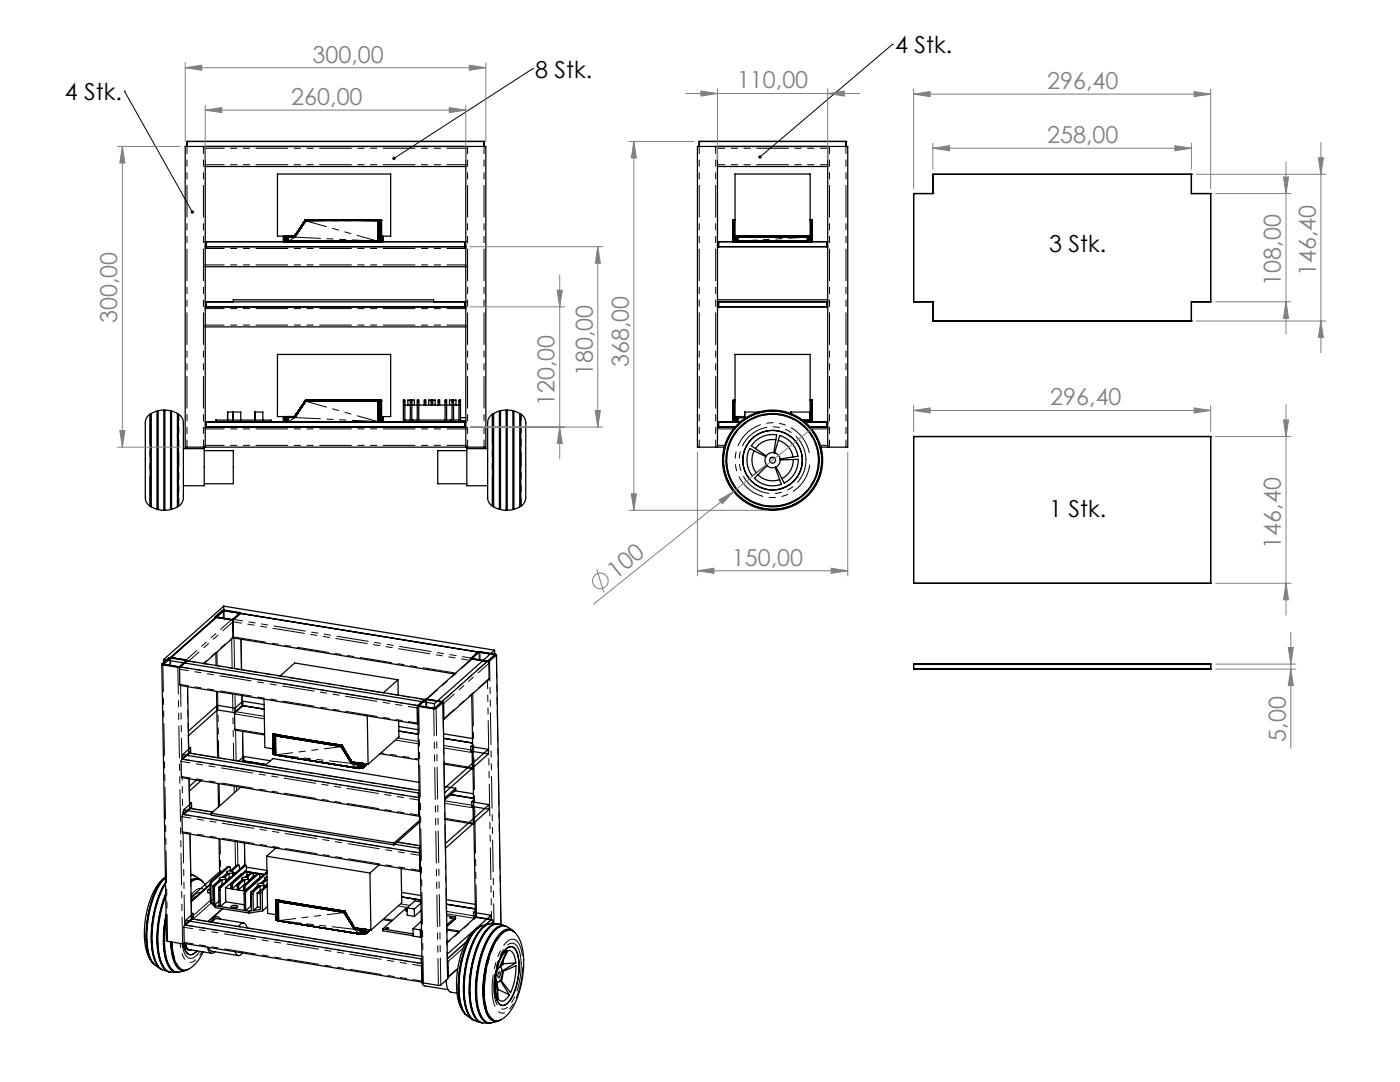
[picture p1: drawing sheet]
<svg xmlns="http://www.w3.org/2000/svg" width="279mm" height="216mm" viewBox="0 0 279 216" stroke-linecap="round" stroke-linejoin="round" font-family="sans-serif">
<defs><g id="words">
<g font-size="4.7">
<text x="178.6" y="10.6">4 Stk.</text>
<text x="106.8" y="15.5">8 Stk.</text>
<text x="12.9" y="19.9">4 Stk.</text>
<text x="209.4" y="50.3">3 Stk.</text>
<text x="209.4" y="103.1">1 Stk.</text>
</g>
<g font-size="4.7" fill="#808080">
<text x="62.4" y="12.5">300,00</text>
<text x="147.1" y="17.6">110,00</text>
<text x="209" y="17.8">296,40</text>
<text x="58.1" y="21">260,00</text>
<text x="209" y="28.6">258,00</text>
<text x="255.6" y="57" transform="rotate(-90 255.6 57)">108,00</text>
<text x="262.6" y="55.1" transform="rotate(-90 262.6 55.1)">146,40</text>
<text x="23.4" y="64.5" transform="rotate(-90 23.4 64.5)">300,00</text>
<text x="118.3" y="75.1" transform="rotate(-90 118.3 75.1)">180,00</text>
<text x="125.5" y="73.2" transform="rotate(-90 125.5 73.2)">368,00</text>
<text x="110.7" y="81.1" transform="rotate(-90 110.7 81.1)">120,00</text>
<text x="209.6" y="80.9">296,40</text>
<text x="146.1" y="112.9">150,00</text>
<text x="255.6" y="109.5" transform="rotate(-90 255.6 109.5)">146,40</text>
<text x="122.9" y="115.6" transform="rotate(-39 122.9 115.6)">100</text>
<text x="256.6" y="148" transform="rotate(-90 256.6 148)">5,00</text>
</g>
</g></defs>
<g fill="none" stroke="#000" stroke-width=".25">
<path d="M37.3 29.2h3.7M37.3 29.2h-.3v60h4M37.3 28.2h.1M37.3 28.2v1M37.3 28.2h59.3M41 29.2v4M41 33.2h52M41 29.2h52M41 33.2v16M93 29.2v4M93 29.2h3.6M93 33.2v16"/>
<path d="M96.6 29.2h.4v60h-4M96.6 28.2h.1M96.6 28.2v1M139.5 29.2h-.3v60h4M139.5 29.2h3.7M139.5 28.2h.1M139.5 28.2h29.3M139.5 28.2v1M143.2 29.2v4M143.2 33.2h22M143.2 29.2h22M143.2 33.2v52"/>
<path d="M165.2 29.2v4M165.2 29.2h3.6M165.2 33.2v52M168.8 29.2h.4v60h-4M168.8 28.2h.1M168.8 28.2v1M182.3 38.6h.1M182.3 38.6h3.9M182.3 38.6v21.6M186.2 34.8h.1M186.2 38.6h.1M186.2 34.8h51.6"/>
<path d="M186.2 34.8v3.8M237.8 38.6h.1M237.8 34.8h.1M237.8 38.6h3.8M237.8 34.8v3.8M241.6 38.6h.1M241.6 38.6v21.6M41 49.2v4M41 53.2v8M41 53.2h52M41 49.2h52M41 48.2h52"/>
<path d="M41.2 49.2h.1M41.2 48.2h.1M41.2 48.2v1M56.6 47.3v.8M56.6 48.1h19.8M56.6 47.3h2.3M56.6 48.1h.1M56.6 47.3h.1M56.6 48.2h.1M56.6 48.2h19.8M56.6 47.2v.1M56.6 47.2h2.2"/>
<path d="M56.6 47.2h.1M56.7 48.2h.1M56.7 48.1v.1M56.7 47.3l-.1 .8M56.7 47.3h.1M56.7 47.2h-.1M56.7 47.2v.1M56.7 47.2h.1M56.7 48.1h.1M56.7 47.3v.8M56.8 47.3l-.1 .8M56.8 48.2h.1"/>
<path d="M56.8 47.2h-.1M56.8 47.1l-.1 .1M56.8 47.2h.1M56.8 48.1h.1M56.8 47.2v.1M56.8 48.1v.1M56.8 47.3v.8M56.9 48.2h.1M56.9 47.1l-.1 .1M56.9 47.2h-.1M56.9 48.1h.1M56.9 47.3v.8"/>
<path d="M56.9 47.2h.1M56.9 47.1h.1M56.9 47.2v.1M57 48.2h.1M57 47.1l-.1 .1M57 47.1h.1M57 47.2l-.1 .9M57 47.2h.1M57 48.1h.1M57 47.1v.1M57 47.3v.8M57 47.2v.1"/>
<path d="M57.1 47.2h-.1M57.1 47.2h.1M57.1 48.1v.1M57.1 48.2h.1M57.1 47.3v.8M57.1 47.1h.1M57.1 47.2v.1M57.2 47.1l-.1 .1M57.2 47.1h.1M57.2 48.1h.1M57.2 48.2h.1M57.2 47.3v.8"/>
<path d="M57.2 47.2v.1M57.2 47.2h.1M57.3 47.1h-.1M57.3 48.1h.1M57.3 48.2h.1M57.3 47.3v.8M57.3 47.2v.1M57.3 47.2h.1M57.4 48.1h.1M57.4 48.2h.1M57.4 47.3v.8M57.4 47.2v.1"/>
<path d="M57.4 47.2h.1M57.4 47.1v.1M57.4 47.1h.1M57.5 48.1h.1M57.5 48.2h.1M57.5 47.3v.8M57.5 47.2v.1M57.5 47.2h.1M57.6 47.1v1.1M58.2 47.2l-1.6 .1M58.8 47.1l.1 .2M58.8 47.1h.1"/>
<path d="M58.8 47.2h-.6h.6M58.8 47.2l-3.4-.1v-12.4h22.6v12.4h-1.8v1M58.8 47.2h-.6M59.1 46.7l-.3 .4M59.1 46.7l-.3 .5M59.2 46.7l-.4 .5M59.2 46.7l-.4 .6h-.6M59.2 46.7l-.4 .5-.6 .1M59.2 46.8l-.3 .5h-2.3M60.9 44l-2.1 3.1M60.9 43.9l.1 .1M61 43.9l.1 .1"/>
<path d="M61 43.9h-.1M61 44l-1.9 2.7M61 44h.1M61 43.9l-2.2 3.3M61 43.9h.1M61 44l-1.8 2.7M61 43.8l.1 .2M61 43.8v.1M61 43.9v.1M61.1 44.1l-2.2 3.2M61.1 44h-.1M61.1 44h.1"/>
<path d="M61.1 44v.1M61.1 43.8v.2M61.1 43.8h-.1M61.1 43.8l15 .1M61.1 43.9h-.1M61.1 43.9h.1M61.1 44h15.1M61.1 43.9h15M61.1 43.8h14.9M61.1 43.8h.1M75.4 43.8v4.4M75.5 43.8h.1"/>
<path d="M75.5 43.8v.1M75.5 43.9h.1M75.5 48.2h.1M75.5 43.9v.1M75.5 44h.1M75.5 44v4.1M75.5 48.1h.1M75.6 43.9v.1M75.6 48.2h.1M75.6 44h.1M75.6 44v4.1M75.6 48.1h.1"/>
<path d="M75.6 43.8h.1M75.6 43.9h.1M75.7 43.9h.1M75.7 43.9v.1M75.7 48.2h.1M75.7 44h.1M75.7 48.1v.1M75.7 44v4.1M75.7 48.1h.1M75.7 43.8v.1M75.7 43.9l.1 .1M75.8 48.2h-.1"/>
<path d="M75.8 48.2h.1M75.8 44h.1M75.8 44v4.1M75.8 48.1h.1M75.8 43.8h.1M75.8 43.9h.1M75.8 43.9v.1M75.8 43.8l.1 .1M75.9 43.9h.1M75.9 43.9v.1M75.9 48.2h.1M75.9 43.8h.1"/>
<path d="M75.9 43.8v.1M75.9 44h.1M75.9 44v4.1M75.9 48.1h.1M76 43.9h.1M76 48.2h.1M76 43.8h.1M76 43.8v.1M76 43.9v.1M76 44h.1M76 44v4.1M76 48.1h.1"/>
<path d="M76.1 48.2h-.1M76.1 43.9v.1M76.1 48.2h.1M76.1 44h.1M76.1 44v4.1M76.1 48.1h.1M76.1 43.9h.1M76.2 48.2h-.1M76.2 48.2h.1M76.2 48.1h.1M76.3 48.2h-.1M76.3 47.1v1"/>
<path d="M76.3 48.1h.1M76.3 48.2h.1M76.4 48.2h.1M76.4 47.1v1M76.4 48.1v.1M76.4 48.1h.1M92.8 49.2h.1M92.8 48.2h.1M92.8 48.2v1M93 49.2v4M93 53.2v8M143.2 49.2h22"/>
<path d="M143.2 48.2h22M143.2 59.8h22M143.4 49.2h.1M143.4 48.2h.1M143.4 48.2v1M146.3 48.1h15.8M146.3 47.3h15.8M146.3 47.3h.1M146.3 48.2h.1M146.3 44v4.1M146.3 44h.1M146.3 48.2h15.8"/>
<path d="M146.3 47.2v-.4v.5M146.3 48.1h.1M146.3 47.2h.1M146.3 43.9v.1M146.3 47.2v.1M146.3 47.2v-.5v.6M146.3 47.2h15.7M146.3 47.3v.8M146.4 47.2h-.1M146.4 48.2h.1M146.4 47.2l-.1 .1M146.4 47.2h15.6"/>
<path d="M146.4 43.9l-.1 3.3M146.4 46.7v.5M146.4 46.7l-.1 .5M146.4 44h-.1M146.4 43.9h-.1M146.4 47.2h.1M146.4 47.3h.1M146.4 43.9v3.2M146.4 44h.1M146.4 43.9v.1M146.4 43.9h.1M146.4 47.2v.1"/>
<path d="M146.4 48.1h.1M146.4 47.3v.8M146.4 43.8v2.9M146.4 46.7v.4M146.5 46.7l-.1 .4M146.5 44h-.1M146.5 43.9h-.1M146.5 47.2h-.1M146.5 48.1h.1M146.5 48.2h.1M146.5 47.3v.8M146.5 47.2v.1"/>
<path d="M146.5 47.1v.1M146.5 44h.2M146.5 43.8h.2M146.5 43.8v3.3M146.5 44v3.1M146.5 44h.1M146.5 43.8h.1M146.5 47.2h.1M146.6 48.2h.1M146.6 47.1l-.1 .1M146.6 47.2h-.1M146.6 48.1h.1"/>
<path d="M146.6 47.3v.8M146.6 47.2h.1M146.6 47.2v.1M146.6 47.1v.1M146.7 48.1h.1M146.7 48.2h.1M146.7 47.1l-.1 .1M146.7 47.1v-12.4h15v12.4M146.7 43.9h-.2M146.7 43.8l-.2 .1M146.7 47.1h.1M146.7 47.2v.9"/>
<path d="M146.7 47.2h.1M146.7 47.1v.1M146.7 47.3v.8M146.7 47.2v.1M146.8 48.2h.1M146.8 47.2h-.1M146.8 47.2h.1M146.8 48.1h.1M146.8 47.3v.8M146.8 47.1h.1M146.8 47.2v.1M146.9 47.2h-.1"/>
<path d="M146.9 47.1v.1M146.9 48.1h.1M146.9 48.2h.1M146.9 47.2v.9M146.9 47.2h.1M147 47.1h.1M147 48.1h.1M147 48.2h.1M147 47.3v.8M147 47.2v.1M147 47.2h.1M147.1 48.1h.1"/>
<path d="M147.1 48.2h.1M147.1 47.3v.8M147.1 47.2v.1M147.1 47.2h.1M147.1 47.1v.1M147.2 48.1h.1M147.2 48.2h.1M147.2 47.3v.8M147.2 47.2v.1M147.2 47.2h.1M147.3 47.1v1.1M161.1 47.1v1.1"/>
<path d="M161.2 47.2h.1M161.2 48.2h.1M161.2 47.2v.1M161.2 47.3v.8M161.2 48.1h.1M161.3 47.2h.1M161.3 48.2h.1M161.3 47.2v.1M161.3 47.3v.8M161.3 48.1h.1M161.3 47.1h.1M161.4 47.2h.1"/>
<path d="M161.4 48.2h.1M161.4 47.2v.1M161.4 47.3v.8M161.4 48.1h.1M161.4 47.1h.1M161.4 47.1v.1M161.5 47.2v.1M161.5 48.2h.1M161.5 47.3v.8M161.5 48.1h.1M161.5 47.2h.1M161.5 47.2l.1 .1"/>
<path d="M161.5 47.1h.1M161.6 48.2h-.1M161.6 47.3v.8M161.6 48.2h.1M161.6 48.1h.1M161.6 47.1v.1M161.6 47.2h.1M161.6 47.2v.9M161.6 47.1h.1M161.7 47.2h.1M161.7 47.1h.1M161.7 48.2h.1"/>
<path d="M161.7 44h.2M161.7 43.9h.2M161.7 43.8h.2M161.7 47.1v.1M161.7 47.2v.1M161.7 47.3v.8M161.7 48.1h.1M161.7 47.2l.1 .9M161.8 47.1v.1M161.8 48.2h.1M161.8 47.2h.1M161.8 48.1h.1"/>
<path d="M161.8 47.2v.1M161.8 47.3l.1 .8M161.9 47.1v.1M161.9 48.2h-.1M161.9 47.2h.1M161.9 48.1h.1M161.9 43.8v3.3M161.9 44h.1M161.9 43.9h.1M161.9 43.8h.1M161.9 48.2h.1M161.9 47.2v.1"/>
<path d="M161.9 47.3v.8M161.9 46.7v.4M161.9 47.2l.1 .1M162 43.8l-.1 3.3M162 43.9h.1M162 48.2h-.1M162 47.3v.8M162 48.2h.1M162 48.1h.1M162 47.2h.1M162 47.2v.1M162 43.9v2.8"/>
<path d="M162 46.7v.4M162 44h.1M162 43.9v.1M162 46.7l.1 .5M162 47.2v-.5v.5M162 47.3h-15.7M162 43.9l.1 2.8M162 43.9l.1 .1M162 47.2l.1 .1M162.1 48.2h-.1M162.1 46.7v.5M162.1 46.7v.6"/>
<path d="M162.1 44h.1M162.1 47.3h.1M162.1 48.2h.1M162.1 44v4.1M162.1 48.1h.1M165 49.2h.1M165 48.2h.1M165 48.2v1M41 61.2v4M41 65.2v20M41 65.2h52M41 61.2h52"/>
<path d="M41 60.2h52M41.2 61.2h.1M41.2 60.2h.1M41.2 60.2v1M46.5 60.2v-.4h40v.4M60.9 80l-2.1 3.1M60.9 79.9l.1 .1M60.9 79.9h.1M60.9 80l-2.1 3.2M60.9 79.9v.1M61 79.9l.1 .1M61 79.9h-.1"/>
<path d="M61 80h-.1M61 79.9h.1M61 79.9v.1M61 79.8l.1 .2M61 79.8v.1M61.1 80h.1M61.1 79.8v.2M61.1 79.8h-.1M61.1 79.9h.1M61.1 79.8l14.9 .1M61.1 80h15.1M61.1 79.9h15"/>
<path d="M61.1 79.8h.1M75.4 79.8v4.4M75.5 79.8v.1M75.5 79.9h.1M75.5 79.9v.1M75.5 80h.1M75.5 80v4.1M75.6 79.9h.1M75.6 79.9v.1M75.6 80h.1M75.6 80v4.1M75.6 79.8v.1"/>
<path d="M75.7 79.9v4.2M75.7 79.8h.1M75.7 79.8v.1M75.7 79.9h.1M75.7 79.9l.1 .1M75.8 80h.1M75.8 80v4.1M75.8 79.8v.1M75.8 79.9v.1M75.8 79.8h.1M75.9 79.8v.1M75.9 79.9h.1"/>
<path d="M75.9 79.8h.1M75.9 79.9v.1M75.9 80h.1M75.9 80v4.1M76 79.9h.1M76 79.9v.1M76 79.8v.1M76 80h.1M76 80v4.1M76 79.9l.1 .1M76.1 80h.1M76.1 80v4.1"/>
<path d="M76.1 79.9h.1M76.1 79.9v.1M76.1 79.9h-15.1M81.9 79.8v4h-1.1v-4h-.3v4.4M81.9 79.8h-.5v1M81.9 79.8h.3M82.2 79.8v4h1.1v-4h.3v4h5.2v-4h.3v4h1.1v-4M82.2 79.8h.5v1M86.1 79.8v1M86.1 79.8h-.5v1M86.1 79.8h.3M86.4 79.8v1"/>
<path d="M86.4 79.8h.4v1M90.2 79.8h-.5v1M90.2 79.8h.3M90.5 79.8v4h1.1v-4h.3v4.4M90.5 79.8h.5v1M92.8 61.2h.1M92.8 60.2h.1M92.8 60.2v1M93 61.2v4M93 65.2v20M143.2 61.2h22M143.2 60.2h22"/>
<path d="M143.4 61.2h.1M143.4 60.2h.1M143.4 60.2v1M146.3 80v4.1M146.3 80h.1M146.3 79.9v.1M146.4 79.9l-.1 3.3M146.4 80h-.1M146.4 79.9h-.1M146.4 79.9v3.2M146.4 79.9v.1M146.4 79.9h.1"/>
<path d="M146.4 80h.1M146.4 79.8v.1M146.5 79.8l-.1 2.9M146.5 80h-.1M146.5 79.9h-.1M146.5 79.8l-.1 .1M146.5 79.8h.2M146.5 80h.2M146.5 80v3.1M146.5 79.8v3.3M146.5 80h.1M146.5 79.8h.1"/>
<path d="M146.7 79.9h-.2M161.7 79.8h.2M161.7 80h.2M161.7 79.9h.2M161.9 79.8v3.3M161.9 80h.1M161.9 79.9h.1M161.9 79.8h.1M161.9 79.8l.1 .1M162 79.8l-.1 3.3M162 79.9h.1M162 79.8v.1"/>
<path d="M162 79.9v2.8M162 80h.1M162 79.9v.1M162 79.9l.1 2.8M162 79.9l.1 .1M162.1 80h.1M162.1 80v4.1M165 61.2h.1M165 60.2h.1M165 60.2v1M182.3 60.2h.1M182.3 60.2h3.9"/>
<path d="M186.2 64.1h.1M186.2 60.2h.1M186.2 64.1h51.6M186.2 60.2v3.9M237.8 64.1h.1M237.8 60.2h.1M237.8 60.2h3.8M237.8 60.2v3.9M241.6 60.2h.1M29.5 83l.5-.4v18.4a2.18 2.18 0 0 1-1-2.4v-14.1a2.02 2.02 0 0 1 .5-1.5zM30 82.7h.2M30.2 82.5l1.1-.5v19.6l-.4-.1a.67 .67 0 0 1-.7-.8z"/>
<path d="M31.3 82.1h.3M31.6 82l1.1-.2v20h-.4a.52 .52 0 0 1-.6-.1 .52 .52 0 0 1-.1-.6zM32.7 82h.2M32.9 81.8l.4 .1a.48 .48 0 0 1 .7 .4v19.1a.48 .48 0 0 1-.7 .4h-.4zM34 82.1h.2M34.2 82l.5 .2a.69 .69 0 0 1 .7 .8v17.9a.82 .82 0 0 1-.9 .6l-.3 .1zM35.4 82.7h.2M35.6 82.6a2.23 2.23 0 0 1 1 2.5v13.2a2.48 2.48 0 0 1-1 2.7zM36.6 89.5h4.2v7.4h-4.2M40.8 89.9h5.8v6.6h-5.8M41 85.2v4M41 89.2h52"/>
<path d="M41 85.2h52M41 84.2h52M41.2 84.2h.1M41.2 85.2h.1M41.2 84.2v1M43.1 84.2v-.4h11v.4M45.4 83.8v-1.6h2.7v1.6M46.5 82.2v1.6M50.9 83.8v-1.6h1.6v1.6M56.6 84.1h19.8M56.6 83.3h2.3M56.6 83.3v.8"/>
<path d="M56.6 84.1h.1M56.6 84.2h19.8M56.6 84.2h.1M56.6 84.1v.1M56.6 83.3h.1M56.6 83.2h2.2M56.6 83.2v.1M56.6 83.2h.1M56.7 84.2h.1M56.7 84.1v.1M56.7 83.3l-.1 .8M56.7 83.3h.1"/>
<path d="M56.7 83.2h-.1M56.7 83.2h.1M56.7 84.1h.1M56.7 83.2v.1M56.7 83.3v.8M56.7 83.1v.1M56.7 83.1h.1M56.8 83.3h-.1M56.8 84.2h.1M56.8 83.2h-.1M56.8 83.1l-.1 .1M56.8 83.1h-.1"/>
<path d="M56.8 83.2v.1M56.8 84.1h.1M56.8 83.2h.1M56.8 84.1v.1M56.8 83.1h.1M56.8 83.3v.8M56.8 83.1v.1M56.8 83.3h.1M56.9 84.2h.1M56.9 83.1l-.1 .1M56.9 83.2h-.1M56.9 84.1h.1"/>
<path d="M56.9 84.1v.1M56.9 83.3v.8M56.9 83.3h.1M56.9 83.2h.1M56.9 83.1h.1M56.9 83.2v.1M56.9 83.1v.1M57 83.1l-.1 .1M57 84.2h.1M57 83.2l-.1 .1M57 83.1h.1M57 83.2h.1"/>
<path d="M57 84.1h.1M57 84.1v.1M57 83.3v.8M57 83.1v.1M57 83.3h.1M57 83.2v.1M57.1 84.2h.1M57.1 83.2h-.1M57.1 83.2h.1M57.1 83.3v.9M57.1 83.3h.1M57.1 83.1v.1"/>
<path d="M57.1 83.2v.1M57.2 83.1l-.1 .1M57.2 83.1h.1M57.2 84.1h.1M57.2 84.1v.1M57.2 83.3v.8M57.2 84.2h.1M57.2 83.3h.1M57.2 83.2v.1M57.2 83.2h.1M57.3 83.1l-.1 .1M57.3 84.1h.1"/>
<path d="M57.3 84.1v.1M57.3 83.3v.8M57.3 84.2h.1M57.3 83.3h.1M57.3 83.2v.1M57.3 83.2h.1M57.3 83.1v.1M57.3 83.1h.1M57.4 84.1h.1M57.4 84.1v.1M57.4 83.3v.8M57.4 84.2h.1"/>
<path d="M57.4 83.3h.1M57.4 83.2v.1M57.4 83.2h.1M57.4 83.1v.1M57.4 83.1h.1M57.5 84.1h.1M57.5 84.1v.1M57.5 83.3v.8M57.5 84.2h.1M57.5 83.3h.1M57.5 83.2v.1M57.5 83.2h.1"/>
<path d="M57.5 83.1v.1M57.5 83.1h.1M57.6 83.1v1.1M58.2 83.3h-1.6M58.2 83.2h.6M58.2 83.1h.6M58.8 83.1h.1M58.8 83.1l.1 .2M58.8 83.1h-3.4v-12.4h22.6v12.4h-1.8v1M58.8 83.2l.3-.5-.3 .5M58.8 83.2h-2.2M58.8 83.2h-.6"/>
<path d="M58.9 83.3h-.7M59.1 82.7l-.3 .4M59.1 82.7l-.3 .5M59.2 82.7l-.4 .5M59.2 82.7l-.4 .6M59.2 82.7l-.4 .5-.6 .1M59.2 82.8l-.3 .5M61 80l-1.9 2.7M61 80l-1.8 2.7M61 80h.1M61.1 80h-.1M61.1 80l-2.2 3.3"/>
<path d="M75.5 84.2h.1M75.5 84.1v.1M75.5 84.1h.1M75.6 84.2h.1M75.6 84.1v.1M75.6 84.1h.1M75.7 84.2h-.1M75.7 84.2h.1M75.7 84.1v.1M75.7 84.1h.1M75.8 84.2h.1M75.8 84.1v.1"/>
<path d="M75.8 84.1h.1M75.9 84.2h.1M75.9 84.1v.1M75.9 84.1h.1M76 84.2h.1M76 84.1v.1M76 84.1h.1M76.1 84.2h-.1M76.1 84.2h.1M76.1 84.1v.1M76.1 84.1h.1M76.2 84.2h-.1"/>
<path d="M76.2 84.2h.1M76.2 84.1v.1M76.2 84.1h.1M76.3 84.2h-.1M76.3 84.1v.1M76.3 83.1v1M76.3 84.1h.1M76.3 84.2h.1M76.4 84.1h-.1M76.4 84.2h.1M76.4 83.1v1M76.4 84.1v.1"/>
<path d="M76.4 84.1h.1M80.8 80.8h1.1M82.2 80.8h1.1M82.5 83.8v.4M83.6 80.8h5.2M84.7 80.8v-1h.3v1M87.4 80.8v-1h.3v1M89.1 80.8h1.1M89.9 83.8v.4M90.5 80.8h1.1M91.9 83.9h1.1M91.9 83.3h1.1"/>
<path d="M92.8 84.2h.1M92.8 85.2h.1M92.8 84.2v1M93 85.2v4M93.2 89.9h-5.8v6.6h5.8M97.3 89.5h-4.1v7.4h4.1M97.9 83l.4-.4v18.4a2.2 2.2 0 0 1-1-2.4v-14.2a2.02 2.02 0 0 1 .6-1.4zM98.3 82.7h.2M98.5 82.5l1.2-.5v19.6l-.5-.1a.68 .68 0 0 1-.7-.8zM99.7 82.1h.2M99.9 82l1.1-.2v20h-.4a.53 .53 0 0 1-.6-.1 .53 .53 0 0 1-.1-.6zM101 82h.2"/>
<path d="M101.2 81.8l.5 .1a.53 .53 0 0 1 .5 .1 .53 .53 0 0 1 .2 .5v18.9a.48 .48 0 0 1-.7 .4h-.5zM102.4 82.1h.2M102.6 82l.4 .2a.68 .68 0 0 1 .7 .7v18a.8 .8 0 0 1-.8 .6l-.3 .1zM103.7 82.7h.2M103.9 82.6a2.21 2.21 0 0 1 1 2.5v13.1a2.51 2.51 0 0 1-.9 2.8zM143.2 85.2v4M143.2 89.2h1.3M143.2 85.2h3.5M143.4 84.2h.1M143.4 85.2h.1M143.4 84.2v1M146.3 84.1h1.5"/>
<path d="M146.3 83.3h2.3M146.3 84.1h.1M146.3 83.3h.1M146.3 82.8v.5M146.3 84.2h1.5M146.3 84.2h.1M146.3 84.1v.1M146.3 82.7v.5M146.3 83.2h2.3M146.3 83.2h.1M146.3 82.7v.6M146.3 83.2v.1"/>
<path d="M146.3 83.3v.8M146.4 83.2h-.1M146.4 84.2h.1M146.4 83.2l-.1 .1M146.4 82.7v.5M146.4 82.7l-.1 .5M146.4 83.3h.1M146.4 83.2h.1M146.4 84.1h.1M146.4 83.2v.1M146.4 84.1v.1M146.4 83.3v.8"/>
<path d="M146.4 83.1h.1M146.4 82.7v.4M146.4 83.1v.1M146.5 82.7l-.1 .4M146.5 83.2h-.1M146.5 84.1h.1M146.5 83.1l-.1 .1M146.5 83.1h-.1M146.5 84.1v.1M146.5 83.3v.8M146.5 84.2h.1M146.5 83.1v.1"/>
<path d="M146.5 83.1h.1M146.5 83.2h.1M146.5 83.2v.1M146.5 83.3h.1M146.6 84.2h.1M146.6 83.1l-.1 .1M146.6 83.2h-.1M146.6 84.1h.1M146.6 84.1v.1M146.6 83.3v.8M146.6 83.3h.1M146.6 83.2h.1"/>
<path d="M146.6 83.1h.1M146.6 83.2v.1M146.6 83.1v.1M146.7 84.1h.1M146.7 84.1v.1M146.7 83.3v.8M146.7 84.2h.1M146.7 83.3h.1M146.7 83.1l-.1 .1M146.7 83.2v.1M146.7 83.1v-12.4h15v12.4M146.7 83.1h.1"/>
<path d="M146.7 83.2h.1M146.7 83.1v.1M146.8 83.2l-.1 .1M146.8 83.1h-.1M146.8 84.2h.1M146.8 83.2h.1M146.8 84.1h.1M146.8 84.1v.1M146.8 83.3v.8M146.8 83.3h.1M146.8 83.1v.1M146.8 83.2v.1"/>
<path d="M146.9 83.1l-.1 .1M146.9 83.1h.1M146.9 84.1h.1M146.9 84.1v.1M146.9 83.3v.8M146.9 84.2h.1M146.9 83.3h.1M146.9 83.2v.1M146.9 83.2h.1M147 83.1l-.1 .1M147 84.1h.1M147 84.1v.1"/>
<path d="M147 83.3v.8M147 84.2h.1M147 83.3h.1M147 83.2v.1M147 83.2h.1M147 83.1v.1M147 83.1h.1M147.1 84.1h.1M147.1 84.1v.1M147.1 83.3v.8M147.1 84.2h.1M147.1 83.3h.1"/>
<path d="M147.1 83.2v.1M147.1 83.2h.1M147.1 83.1v.1M147.1 83.1h.1M147.2 84.1h.1M147.2 84.1v.1M147.2 83.3v.8M147.2 84.2h.1M147.2 83.3h.1M147.2 83.2v.1M147.2 83.2h.1M147.2 83.1v.1"/>
<path d="M147.2 83.1h.1M147.3 83.1v1.1M147.7 84.2h-4.5M148.6 83.1h-2.2M148.6 83.3h-2.3M148.6 83.2h-2.3M150.5 89.9a4.1 4.1 0 0 0 .4 4.5M151.3 94.7a4.1 4.1 0 0 0 4.3 1M151.4 82.2h-2.8v1.3M152.8 91.1l-3.2-1.6a5.1 5.1 0 0 0 .5 5.5l2.9-2.2M152.8 91.1a1.52 1.52 0 0 0 .2 1.7M152.9 91l-.1 .1"/>
<path d="M153 92.8l.1 .1M153.1 92.9l-2.5 2.5a5.1 5.1 0 0 0 5.3 1.2l-1.2-3.3M153.1 92.9a1.52 1.52 0 0 0 1.6 .4M153.9 91.3h.6M154.4 90.3l.2 .1M154.4 90.3l.6-3.5a5.1 5.1 0 0 0-5.1 2.2l3 2M154.4 90.3a1.52 1.52 0 0 0-1.5 .7M154.6 90.4l1-3.5a5.1 5.1 0 0 1 3.6 4.1l-3.5 .6M154.6 90.4a1.52 1.52 0 0 1 1.1 1.2M154.8 87.8a4.1 4.1 0 0 0-4 1.7M154.9 93.2l-.2 .1M155.3 87.9a4.1 4.1 0 0 1 3 3.3"/>
<path d="M155.7 91.6v.2M155.7 91.8l3.6-.1a5.1 5.1 0 0 1-2.8 4.7l-1.6-3.2M155.7 91.8a1.52 1.52 0 0 1-.8 1.4M157.8 82.5v-.3h3.8v1.6h-1.4M158.3 91.7a4.1 4.1 0 0 1-2.2 3.8M160.6 83.8v.4h1.5M160.7 84.2h4.5M161.1 83.8v.4M161.2 84.2h.1M161.2 84.1v.1M161.2 83.8v.3M161.2 84.1h.1"/>
<path d="M161.3 84.2h.1M161.3 84.1v.1M161.3 83.8v.3M161.3 84.1h.1M161.4 84.2h.1M161.4 84.1v.1M161.4 83.8v.3M161.4 84.1h.1M161.5 84.2h-.1M161.5 84.2h.1M161.5 84.1v.1M161.5 83.8v.3"/>
<path d="M161.5 84.1h.1M161.6 84.2h.1M161.6 84.1v.1M161.6 83.8v.3M161.6 84.1h.1M161.6 83.3h.5M161.6 83.2h.5M161.6 83.2h.4M161.6 83.2h.1M161.6 83.2v.1M161.6 83.3h.1M161.6 83.1h.4"/>
<path d="M161.6 83.1l.1 .1M161.6 83.3v.8M161.7 83.2h.1M161.7 83.1h.1M161.7 84.2h.1M161.7 83.2v.1M161.7 85.2h3.5M161.7 83.1v.1M161.7 83.3h.1M161.7 83.3v.8M161.7 84.1v.1M161.7 84.1h.1"/>
<path d="M161.8 83.1v.1M161.8 83.2v.1M161.8 84.2h.1M161.8 83.1h.1M161.8 83.3h.1M161.8 83.3v.8M161.8 84.1v.1M161.8 84.1h.1M161.8 83.2h.1M161.9 83.1v.1M161.9 84.2h-.1M161.9 83.3v.8"/>
<path d="M161.9 83.1h.1M161.9 84.1v.1M161.9 83.2h.1M161.9 84.1h.1M161.9 84.2h.1M161.9 83.2v.1M161.9 83.3h.1M161.9 82.7v.4M161.9 83.2l.1 .1M161.9 83.1l.1 .1M162 83.1h.1M162 83.3h.1"/>
<path d="M162 84.2h.1M162 83.3v.8M162 84.1v.1M162 83.2h.1M162 84.1h.1M162 83.2v.1M162 82.7v.4M162 82.7l.1 .5M162 82.7v.5M162 83.2l.1 .1M162.1 83.2h.1M162.1 83.3h.1"/>
<path d="M162.1 82.7v.6M162.1 82.7v.5M162.1 83.3h-.5M162.1 84.1v.1M162.1 84.1h-1.5M162.1 84.1h-.1M163.8 89.2h1.4M165 84.2h.1M165 85.2h.1M165 84.2v1M165.2 85.2v4M182.3 87.1h.1"/>
<path d="M182.3 87.1v29.3M182.3 87.1h59.3M241.6 87.1h.1M241.6 87.1v29.3M30 101h.2M31.3 101.5h.3M32.7 101.6h.2M34 101.5h.2M35.4 101h.2M98.3 101h.2M99.7 101.5h.2M101 101.6h.2"/>
<path d="M102.4 101.5h.2M103.7 101h.2M182.3 116.4h.1M182.3 116.4h59.3M241.6 116.4h.1M32.3 132.5l.9 55.2 3.2 .6h.5M32.6 131.6l54.1 8.8M35.6 133.1l1.5-1.3-3.1-.5-1.5 1.2 54.2 8.8M36 133.1l-.2 .4 .2 3.3 47.4 7.7M37.3 131.9l-.2-.2-3.2-.5-1.6 1.3 3.2 .7 .5-.1M37.3 131.9l-1.3 1.2M37.4 131.9h-.1"/>
<path d="M37.4 131.9l47.4 7.7M37.4 131.9h.1M37.4 137l.3 13.2M42.9 123.3l-8.9 7.9M43 123.1v.1M43.1 130.3v2.5M43.2 123.2l-.3 .1M43.2 123.2l3 .5M43.2 123l1.4-1.2 3.2 .6-1.4 1.2zM43.2 138l.2 13.2M44.7 121l-12.1 10.6M44.7 121v.9"/>
<path d="M44.7 121l54 8.7M44.7 121.9l54.1 8.8-1.4 1.2-3.1-.5 1.5-1.3M44.7 121.9l-12 10.6-.1-.9M46.2 123.7l.3 .4M46.5 124.1l.1 3M46.6 127.1v.2l44.1 7.2M46.6 127.1l-5.9 5.3M46.6 123.6l-.1 .5M46.6 123.6l-.4 .1M48 122.4l-.2-.2-3.3-.5-1.5 1.3 .2 .2M48 122.4l-1.4 1.2M48 122.4h.1"/>
<path d="M48.1 127.5l.1 6.1M48.3 138.8v2M48.5 139.9l4.2 .7M48.5 139.9v.9M48.5 139.9l-1.6 1.4M52.7 139.5l.2 9.7 1.6 .2v.9M55.9 134.9l2.9-2.6 20.6 3.3M79.4 135.6l-2.9 2.6M79.4 135.6l.1 3.1M94 131.4v.1M94.1 131.3l-.2 .3M94.1 131.3l1.5-1.3 3.5 .6-1.4 1.3-.5 .1"/>
<path d="M94.1 131.3l.1 .2M94.1 138.6l.8 44.4M94.2 131.5l-.2 .1-8.9 7.9M94.2 131.5l3 .5M97.2 132l.4 .4v3.2l-9.1 8M98.7 129.7l-12 10.7M98.7 129.7v1l-12 10.6M99.1 130.7l.9 53.8M182.3 132.5h.1M182.3 133.5h.1M182.3 132.5v1M182.3 132.5h59.3"/>
<path d="M182.3 133.5h59.3M241.6 132.5h.1M241.6 133.5h.1M241.6 132.5v1M36.5 150.6l47 7.6M36.5 150.6v.9M36.5 151.5l47 7.6M37.6 149.1l.4 .1M37.7 150l.3 .1M37.8 155.4l.1 5.9M38 149.2l-1.5 1.4M38 149.2v.9"/>
<path d="M38 150.1l-1.5 1.4M39.2 155.6l-1.4 1.3M40.1 155.8l-2.3 2M43.4 140.7l-5.8 5.2M43.4 140.7v1M43.4 140.7l3.5 .6M43.4 141.7l-5.8 5.1M43.4 141.7l3.5 .5M43.5 156.3l.1 4.7M46.9 141.3v.9M48 157.1l-5.8 5.2M48.4 140.8l-1.5 1.4v3.5l5.9 .9"/>
<path d="M48.4 140.8l4.3 .7-4.2-.7M48.4 145.9l.1 5.9M48.5 140.8l-1.6 1.4M48.5 151.8l4.6 .8M48.5 151.8l-.2 .2M48.7 150.9v1l-.2 .1M48.7 150.9l5.3 .9M48.7 150.9l-1.1 1M52.9 152.7l1.6-1.3 29.1 4.7M54.5 146.6v3.8M54.5 146.6h.1M54.5 146.5v.1"/>
<path d="M54.5 146.5h.1M54.5 150.2v.1M54.5 146.6l.1 3.8M54.5 146.6v.1M54.5 150.3v.1M54.5 150.4h.1M54.5 146.7h.1M54.5 146.6l.1 .1M54.5 150.4l.1 .1M54.6 150.4h.1M54.6 146.5h.1M54.6 146.5l-.1 .1"/>
<path d="M54.6 146.7v3.8M54.6 146.7h.1M54.6 146.5h-.1M54.6 146.6v.1M54.6 150.4v.1M54.6 146.6h.1M54.6 150.5h.1M54.6 146.4v.1M54.6 146.4h.1M54.6 146.7l.1 3.8M54.6 146.7l.1 .1M54.6 146.5l.1 .1"/>
<path d="M54.6 146.5v.1M54.6 146.6l.1 .1M54.6 150.5l.1 .1M54.7 146.5h.1M54.7 146.5h-.1M54.7 150.5h.1M54.7 146.6h.1M54.7 146.6h-.1M54.7 146.4l-.1 .1M54.7 146.4h.1M54.7 146.8l.1 3.7M54.7 146.7l.1 .1"/>
<path d="M54.7 146.7v.1M54.7 150.5l.1 .1M54.7 146.7h.1M54.7 146.4v.1M54.7 150.5v.1M54.7 150.6h.1M54.7 146.6v.1M54.7 146.5v.1M54.7 146.5h.2M54.8 150.5v.1M54.8 150.5h.1M54.8 146.5h-.1"/>
<path d="M54.8 146.6h-.1M54.8 146.8v3.7M54.8 146.8h.1M54.8 146.7v.1M54.8 150.6h.1M54.8 146.7h.1M54.8 146.5v.1M54.8 146.6v.1M54.8 146.6l-.1 .1M54.8 146.6h.1M54.8 146.5h.1M54.8 150.5l.1 .1"/>
<path d="M54.8 146.8l.1 3.8M54.8 146.7l.1 .1M54.9 146.7h-.1M54.9 146.7h.1M54.9 146.5l.1 .1M54.9 146.5l-.1 .1M54.9 146.6v.1M54.9 146.6h-.1M54.9 146.6h.1M54.9 150.6h.1M54.9 146.8h.1M54.9 146.8l.1 3.8"/>
<path d="M54.9 146.7v.1M55 146.7h-.1M55 146.6v.1M55 146.6h-.1M55 146.6h.1M55 150.6h.1M55 150.6l.1 .1M55 146.8l.1 3.8M55 146.8l13 2.1M55 146.8h.1M55 146.7l13 2.1M55 146.7v.1"/>
<path d="M55 146.7h.1M55 146.7l13 2M55 146.6l13.1 2.1M55.1 150.6l16.2 2.6M55.1 150.6h.1M55.1 146.6h-.1M55.1 150.6l16.2 2.7M55.1 150.6v.1M55.1 150.7h.1M62.5 151.9l8.8 1.4M68 148.9v.1M68 148.9h.1"/>
<path d="M68 148.8v.1M68 148.8h.1M68 149h.1M68 148.7v.1M68.1 148.8h-.1M68.1 148.8h.1M68.1 148.7h-.1M68.1 148.9h-.1M68.1 148.9h.1M68.1 149h.1M68.1 149l2 3.3M68.1 148.7h.1"/>
<path d="M68.1 148.8v.1M68.1 149l1.7 2.7M68.1 148.9v.1M68.1 149l2.1 3.2M68.1 148.8l.1 .1M68.1 148.9l.1 .1M68.1 148.7v.1M68.2 148.6l-.1 .1M68.2 149h-.1M68.2 148.7h-.1M68.2 148.7h.1M68.2 148.9h-.1"/>
<path d="M68.2 148.9h.1M68.2 148.8h-.1M68.2 148.8h.1M68.2 148.8v.1M68.2 148.9l1.7 2.8M68.2 148.9v.1M68.2 148.7v.1M68.2 148.7h.1l-.1 .1M68.3 148.8v.1M68.3 148.8h-.1M68.3 148.9l1.7 2.7M68.3 148.9h-.1"/>
<path d="M68.3 148.9l2 3.2M68.3 148.9h.1M68.4 148.7l-.1 .1M68.4 148.8l-.1 .1M69.8 151.7l.3 .6M69.8 151.7l.3 .5M69.9 151.7l.3 .5M69.9 151.7l.3 .4M70 151.6l.2 .5M70 151.6l.3 .5M70.1 152.3l1.2 .2M70.1 152.3l.6 .1"/>
<path d="M70.1 152.3h.1M70.1 152.3h.6M70.1 152.2l.6 .1M70.1 152.2v.1M70.2 152.2h-.1M70.2 152.2l.5 .1M70.2 152.2h.1M70.2 152.1l1.1 .2M70.2 152.1l.5 .1h-.5M70.2 152.1v.1M70.2 152.1h.1M70.3 152.1h-.1"/>
<path d="M70.3 152.1l3.2 .4M70.3 152.1h.1M70.3 152.1l1.1 .2M70.3 152.1l.5 .1-.6-.1M70.7 152.3l.6 .2M70.7 152.3l.6 .1M70.7 152.3h.6M71.3 152.5v.7M71.3 152.5h.1M71.3 152.4l.1 .1M71.3 152.4v.1M71.3 152.4h.1"/>
<path d="M71.3 153.2l.1 .1M71.3 153.2v.1M71.3 153.3h.1M71.3 152.3v.1M71.3 152.3l.1 .1M71.3 152.3h.1M71.4 152.3h.1M71.4 152.5h.1M71.4 152.5v.8M71.4 153.3h.1M71.4 152.4v.1M71.4 152.4h.1"/>
<path d="M71.4 152.4h-.1M71.4 152.3v.1M71.4 152.3h-.1M71.5 152.3h.1M71.5 152.5v.8M71.5 152.5h.1M71.5 152.4h.1M71.5 152.4v.1M71.5 153.3h.1M71.5 152.3v.1M71.5 152.3l-.1 .1M71.5 152.3h-.1"/>
<path d="M71.6 152.5h.1M71.6 152.5v.8M71.6 152.4v.1M71.6 152.4h.1M71.6 152.4h-.1M71.6 152.3h.1M71.6 152.3v.1M71.6 153.3h.1M71.6 152.3h-.1M71.7 152.4v.1M71.7 152.5h.1M71.7 152.4h.1"/>
<path d="M71.7 152.5v.8M71.7 152.3v.1M71.7 152.3h.1M71.7 152.3h-.1M71.7 153.3h.1M71.8 152.3h.1M71.8 152.3h-.1M71.8 152.3v.1M71.8 152.4h.1M71.8 152.4h-.1M71.8 152.4v.1M71.8 152.5h-.1"/>
<path d="M71.8 152.5h.1M71.8 152.5v.8M71.8 153.3h-.1M71.8 153.3h.1M71.9 152.4h.1M71.9 152.4v.1M71.9 152.4h-.1M71.9 152.5h-.1M71.9 152.5h.1M71.9 152.5v.8M71.9 153.3h.1M71.9 153.3h-.1"/>
<path d="M71.9 152.3h-.3M71.9 152.3h.1M71.9 152.3v.1M72 152.4v.1M72 152.5h-.1M72 152.5h.1M72 152.5v.8M72 153.3h.1M72 153.3h-.1M72 152.3h.1M72 152.3v.1M72 152.3h-.1"/>
<path d="M72 152.4h.1M72 152.4l.1 .1M72.1 152.5h.1M72.1 152.3h-.1M72.1 152.5h-.1M72.1 152.5v.7M72.1 153.3h-.1M72.1 153.3h.1M72.1 153.2l-.1 .1M72.1 153.2v.1M72.1 152.3h.1M72.1 152.3v.1"/>
<path d="M72.1 152.4h.1M72.1 152.4h-.1M72.1 152.4v.1M72.1 152.5l.1 .7M72.2 153.3h.1M72.2 153.2l-.2 .1M72.2 153.2v.1M72.2 153.2h-.1M72.2 153.2h.1M72.2 152.3h.1M72.2 152.3h-.1M72.2 152.3v.1"/>
<path d="M72.2 152.4h.1M72.2 152.4h-.1M72.2 152.4l-.1 .1M72.2 152.4v.1M72.2 152.5v.7M72.2 153.3h-.1M72.3 152.3h.1M72.3 152.3h-.1M72.3 152.3v.1M72.3 152.3l-.1 .1M72.3 152.3l.1 .1M72.3 152.4h-.1"/>
<path d="M72.3 152.4h.1M72.3 152.4v.8M72.3 152.4l-.1 .1M72.3 153.2l-.1 .1M72.3 153.2h.1M72.3 153.2h-.1M72.4 153.2h.1M72.4 152.4h-.1M72.4 152.4h.1M72.4 152.4v.8M72.4 153.2h-.1M72.4 152.3v.1"/>
<path d="M72.5 152.4v.7M72.5 152.4h-.1M72.5 153.2h.1M72.5 153.1v.1M72.5 153.1l-.1 .1M72.5 153.1h.1M72.5 152.3l-.1 .1M72.5 153.2h-.1M72.5 152.4h.1M72.5 152.4l.1 .7M72.6 153.1l-.1 .1M72.6 153.1h-.1"/>
<path d="M72.6 153.1h.1M72.6 152.4v.6M72.6 153l-.1 .1M72.6 153v.1M72.6 153h.1M73.2 152.5l-.6 .5M73.3 152.5l-.7 .6M73.3 142.8l.2 9.7M75.8 150.4l7.7 1.2M79.6 143.9v3.1l-6.1 5.5M79.6 145l3.8 .6M79.6 145.9l3.9 .6"/>
<path d="M83.4 141.1v3.1M83.4 140.8l-.2 .4 .1 3.1 .1 .2M83.4 140.8l1.5-1.3 3.5 .6-1.6 1.4-3.2-.5zM83.5 158.2v.9M83.6 140.8l1.4-1.2 3.2 .5-1.4 1.3zM83.6 157.7l-45.9-7.5-1.4 1.3-.1 .3 .1 3.4 47.4 7.7M83.6 158.1l-.1 .1M83.7 159l-.2 .1M83.7 159.2l-.1 .4v3.1l.1 .2M83.7 159.5h.1M86.7 140.4v.9M88.4 140.1l.1 .3 .1 3-.1 .2"/>
<path d="M88.4 140.1l.9 55.2-1.3 1.2-.3 .1-3.4-.6-.9-55.2M88.5 146.4l5.8 1M88.5 147.3l5.8 .9M88.5 147.3l5.8 1M88.6 152.5l5.8 .9M88.7 156.9l2.2 .4M89.9 158.6l4.6 .7M90.8 157.8l3.7 .6M90.9 157.3l-2.2 2M90.9 157.3v.4l-2.2 1.9M93.9 149l.1 .9M93.9 149l3.5 .5"/>
<path d="M94 149.9l3.5 .5M94.1 160l3.5 .6M94.1 160v.9M94.3 148.6l-.4 .4M94.3 149.5l-.3 .4M94.3 149.7l-.1 .5 .1 3 .1 .2M94.3 150v.1M94.4 153.1v.1M94.5 159.7l-.4 .3M97.4 149.5l.1 .9M97.4 149.5l-8.7 7.8M97.5 150.4l-8.8 7.8"/>
<path d="M33 175.1a12.9 12.9 0 0 0-3.4 7.6l-.3 2.4-.1 2.3M33 175.1a14.9 14.9 0 0 0-3.5 8.5 13.9 13.9 0 0 0 .9 8.4l.6 .6 1.2 .8M33 176.1a21.5 21.5 0 0 0-2.3 15l.6 1.4 .5 .6 .5 .4M33 176.2a21.3 21.3 0 0 0-2.3 14.9l.9 1.7M33 176.3a21.8 21.8 0 0 0-2.2 14.9 3.2 3.2 0 0 0 3 2.7M33.1 178.3a22.4 22.4 0 0 0-1.3 13.1 3 3 0 0 0 2.1 2.6M33.1 178.5a22 22 0 0 0-1.2 12.8l.6 1.4M33.1 178.8a21.4 21.4 0 0 0-.9 13.2 2.6 2.6 0 0 0 3.2 2M36.6 161.6l5.6 .9M36.6 161.6l.1 .9M36.7 162.5l47 7.7M37.8 160.1l.4 .1"/>
<path d="M37.8 161.1h.4M37.9 161.3l-1.5 1.4 .1 3.5 47.4 7.7M37.9 161.3l4.6 .7M37.9 166.4l.3 16.9M38.1 174.5l.5 .2M38.1 174.5l.6 .2M38.1 174.6l1 .3 1.1 .8M38.1 175.6a1.57 1.57 0 0 1 2.2 .2M38.1 175.9a1.6 1.6 0 0 1 2.4 .1M38.2 160.2l-1.6 1.4M38.2 160.2v.9M38.2 161.1l-1.5 1.4"/>
<path d="M39.1 178.9l-.7 .6M39.2 175.4l-1.1 .4M40.5 176l.8 1M41.9 176.4l-3.7 3.4M41.9 176.6l-3.7 3.3M42 177.3h-.1M42 177.3h-.2l-.1 .2M42 177.6h-.5l-.1 .3 .1 .2 .5 .1M42.2 162.3v.4l36.4 5.9M42.2 162.3l36.4 5.9M42.5 176.8v2.7M42.5 176.8h.2"/>
<path d="M42.5 179.5l-.4 .4M42.5 179.5h.2M43.7 179.8l-.9 .8M43.7 167.4l.1 6.9M43.7 177h.1M43.7 177v.1M43.8 175.3v.4M43.8 175.6l-1.3 1.2M44 173.8v.4M44 173.8l-5.8 5.2M44 173.8l.3 .1M44.3 175.5l-1.3 1.2-.2 .3v3.6"/>
<path d="M44.3 175.5v1M44.3 176.5l-.6 .5M44.3 176.5h.1M45 177.2l3.9 .6M45 177.2v2.7M45 179.9l3.7 .6M45 179.9l-1 1M45.1 175.3v.6M45.2 174v.4M45.2 174.3l-.8 .7M45.7 174.3l-.9 .8 .3 .1-.1 .2-.7 .1M45.7 174.3v.9"/>
<path d="M45.7 175.2l-.6 .6M45.7 175.2h.2M45.8 172.9l-.5 .1-3.1 2.8-.2 .4v3.9l1 1M46 173.8l-.1-.7-.1-.2-3.6 3.2-.1 .4v3.4M46 173.8l-.7 .1-.1 .2 .3 .1-1 .8-.7 .2v.2l.2 .1-1.2 1.1-.2 .5 .1 3.3-.6-.5M46.5 174v.6M46.9 174.2l-.4 .3M47.6 172.6l-.4 .1-1.2 1.1M47.8 173.5v-.7l-.2-.2-1.4 1.2 .3 .1-.1 .2-.7 .2M48.2 174.4l-3.2 2.8M48.3 175.3v.4M48.3 175.6l-2 1.7"/>
<path d="M48.8 168.2l.1 4.4M48.8 175.5l-1.1 1-.1 1M48.8 175.5l.7-.1 .1-.2-.3-.1 1.2-1v.8l-.9 .9M48.8 175.5v.9M48.8 176.4l-1.2 1.1M48.8 176.4h.1M48.9 175l.4-.3-.1-.8-2.7 2.4-.2 1M49 176.7l2.8-2.4v.8l-2.9 2.6zM49.1 172.7l-.4-.1-4.9 4.5-.2 .4 .1 3.3-.7-.1M49.2 173l4.1 .7M49.2 173.9l-.1-1.2-5.1 4.4-.1 .5 .1 3.3M49.3 174l.8 .1"/>
<path d="M49.3 174.6h.2M49.6 175.3v.6M50.1 178v2.8M50.1 178h.1M50.1 174.1l-1 .9-.8 .2v.1l.2 .2-1.1 1.1v.9h.2M50.2 174.1h-.1M50.5 174.2l.9 .1M50.5 174.8h.2M51.3 178.2l.1 2.8M51.3 178.2l.6 .1M51.4 176.5v.4M51.4 176.8l-1.3 1.2"/>
<path d="M51.4 174.3l-2.7 2.4-.1 1h.3M51.8 174.4l.8 .1M51.8 175l.2 .1M51.9 176.8l-1.2 1-.2 .3 .1 3.6M51.9 176.8v.9M51.9 177.7l-.6 .5M51.9 177.7h.2M52.7 174.5l-3.8-.6-2.7 2.3-.1 1.1h.2M52.7 176.5v.6M52.8 175.3v.4M52.8 175.6l-.8 .7M53.2 170.9l20.6 3.3"/>
<path d="M53.2 170.9l.2 11.4 1.7 .2v1M53.3 173.9l-4.5 4v3.8l-4.8-.8M53.3 174.2l-4.2 3.8-.1 3.7M53.3 175l-.5 .2v.1l.2 .2-.9 .8-.7 .1v.2l.2 .1-1.4 1.4v3.7h-.5M53.3 175.5l-.9 .8 .2 .1v.2l-.7 .2M53.3 176.4l-.6 .6M53.3 176.5l-1.1 1.1-.2 .3v3.6l-1.4 .2M53.3 176.8l-.8 .8-.2 .3 .1 3.9M55 179.7h.1M55 179.7l.1 3.8M55 179.6v.1M55 179.6h.1"/>
<path d="M55 179.7l.1 .1M55.1 179.7h.1M55.1 179.7h-.1M55.1 179.6h.1M55.1 179.6h-.1M55.1 169.2l-1.9 1.7M55.1 179.6v.1M55.1 179.8v3.7M55.1 179.7v.1M55.1 179.5h.1M55.1 179.6l.1 .1M55.1 179.8h.1"/>
<path d="M55.1 179.8l.1 3.8M55.1 179.5l.1 .1M55.1 179.5v.1M55.1 179.7l.1 .1M55.2 179.7h.1M55.2 179.7h-.1M55.2 179.5h.1M55.2 179.5h-.1M55.2 179.6h.1M55.2 179.6h-.1M55.2 179.8v.1M55.2 179.8v3.8"/>
<path d="M55.2 179.8h.1M55.2 179.6v.1M55.2 179.7l.1 .1M55.2 179.7v.1M55.2 179.9h.1M55.2 179.9l.1 3.7M55.3 179.8l-.1 .1M55.3 179.8h.1M55.3 179.6v.1M55.3 179.6l-.1 .1M55.3 179.5l.1 .1M55.3 179.6h-.1"/>
<path d="M55.3 179.7v.1M55.3 179.6h.1M55.3 179.7h.1M55.3 179.7h-.1M55.3 179.9h.1M55.3 179.9l.1 3.7M55.3 179.8v.1M55.3 179.8l.1 .1M55.3 179.6l.1 .1M55.3 179.7l.1 .1M55.4 179.6h.1M55.4 179.7h-.1"/>
<path d="M55.4 179.6h-.1M55.4 179.7h.1M55.4 179.9h.1M55.4 179.9l.1 3.8M55.4 179.8l.1 .1M55.4 179.8v.1M55.4 179.8h.1M55.4 179.7v.1M55.5 179.7h-.1M55.5 179.7h.1M55.5 179.9h.1M55.5 179.9v3.8"/>
<path d="M55.5 179.8v.1M55.5 179.8h.1M55.5 179.7v.1M55.6 179.7h-.1M55.6 179.7h.1M55.6 179.9v3.8M55.6 179.9l13 2.1M55.6 179.9h.1M55.6 179.8l13 2.1M55.6 179.8v.1M55.6 179.8h.1M55.6 179.7l13 2.1"/>
<path d="M55.6 179.7v.1M55.6 179.7l-.1 .1M73.8 174.2l.2 11.4M75.7 172.6l-1.9 1.6M78.6 168.2v.4M78.8 168.5l4.9 .8M79.3 168l4.5 .7M80.1 173.3l.1 6.8-6.2 5.5M80.1 178.1l3.9 .6M83.7 169.3v.9M83.7 162.6h.1M83.7 163.7l-5.1 4.5"/>
<path d="M83.7 164.1l-5.1 4.5M83.8 169.1l-.1 .2M83.9 170l-.2 .2M83.9 170.2l-.2 .5 .1 3 .1 .2M83.9 170.5l-.1 .1M83.9 173.6v.1M84 179.6l-3.8-.6 3.8 .6M84 180l-1.2-.2-1.6 1.4M88.8 163.5l5.8 .9M89.1 179.5l5.8 1M94.1 160.9l3.5 .6M94.5 160.6l-.4 .3"/>
<path d="M94.5 160.8l-.1 .4 .1 3 .1 .2M94.5 161l.1 3.2M97.6 160.6l-8.7 7.7M97.6 160.6v.9M97.6 161.5l-8.7 7.7M29.2 187.4a20.1 20.1 0 0 1 2.9-11.4l.9-1a10 10 0 0 0-3.5 6 15.9 15.9 0 0 0 .2 10.1l.8 1.1M29.2 187.4a7.1 7.1 0 0 0 1.5 5M29.2 187.4a8.5 8.5 0 0 0 1.2 4.6M30.5 192.2h.1M30.5 192.2l.1 .1M33.1 182.5a18.1 18.1 0 0 0 .4 10.1 1.98 1.98 0 0 0 2.1 1.4M33.1 182.8a17 17 0 0 0 .5 9.7l.9 1.1"/>
<path d="M33.2 183.6a15.2 15.2 0 0 0 .7 9.3 1.95 1.95 0 0 0 2.7 .9l.7-.3M34.1 187.9a8 8 0 0 0 1.6 5.4l.9 .4 .8-.2M34.1 187.9a7.7 7.7 0 0 0 1.7 5.3l.5 .3M34.3 188a7.7 7.7 0 0 0 1.7 5.3 2.25 2.25 0 0 0 2.8-.8l.8-.9 .9-1.7M36.6 188.3a2.31 2.31 0 0 0 1.5 2.2l.5-.1 .7-.7M36.8 188.3l47.5 7.7-.2-3.3 .1-.4M36.9 188.3l.1 .7-.3-.7M37 183.7v.9M37 183.7l47.1 7.6M37 188.3l.3 .8 .5 .4 4.4 .7M37 184.6l47.1 7.6M37.1 188.6l.1 .7a.86 .86 0 0 0 1 .3"/>
<path d="M38.2 183.4l-1.5 1.4 .1 3.5M38.2 182.2l.4 .1M38.2 183.1l.4 .1M38.2 183.3h.1M38.3 183.3l-.1 .1M38.3 183.3l45.9 7.5M38.6 182.3v.9M38.6 182.3l-1.6 1.4M38.6 183.2l-1.6 1.4M41.4 189a.95 .95 0 0 0 .4 1 .95 .95 0 0 0 1 0l.1-.1M41.6 189l.4 .7 .3 .1 5.3 .9M42.3 184l.5-.5 .5-.2 5.3 .9"/>
<path d="M42.8 182.8l.6 .1M42.8 180.6l.2 .1M43 180.7v.4M43 181.1l6.8 1.1M44 183.4a.78 .78 0 0 0-.8-.5 .78 .78 0 0 0-.7 .5l-.4 .6M44.5 181.3l-2.9 2.6M46.1 180.9a1.03 1.03 0 0 1 1.4 0 .89 .89 0 0 1-1.4 0zM46.9 189.9a.76 .76 0 0 0 .7 .8 .76 .76 0 0 0 .8-.6M47.3 181.1h-1M47.6 184.9a.8 .8 0 0 1 .7-.7 .8 .8 0 0 1 .8 .4l.2 .5M49 181.7l.7 .1M49.7 181.8l.1 .4"/>
<path d="M50.1 180.8l-1.1 .9M50.1 180.8h.1M51.4 181l-.8 .7M51.4 181l.6 .1M52.4 181.8l-2.6 .4M53.4 180.9l-1 .9M55 183.3v.1M55 183.4h.1M55.1 183.5h.1M55.1 183.5l.1 .1M55.2 183.6h.1M55.2 183.6l.1 .1"/>
<path d="M55.3 183.6v.1M55.3 183.6h.1M55.3 183.7h.1M55.3 183.6l.1 .1M55.4 183.6l.1 .1M55.4 183.6v.1M55.4 183.7h.1M55.5 183.7h.1M55.5 183.7l.1 .1M55.6 183.7h.1M55.6 183.7l16.3 2.6M55.6 183.7l16.3 2.7"/>
<path d="M57.7 184.1l14.2 2.3M68.6 182h.1M68.6 181.9v.1M68.6 182v.1M68.6 181.9h.1M68.6 181.8v.1M68.6 182.1h.1M68.6 181.8h.1M68.6 182.1l2.1 3.3M68.6 181.9l.1 .1M68.7 181.9h-.1M68.7 181.9h.1"/>
<path d="M68.7 182.1l2 3.2M68.7 181.8h-.1M68.7 182h-.1M68.7 182h.1M68.7 182l-.1 .1M68.7 181.8h.1M68.7 182.1h.1M68.7 181.9v.1M68.7 182v.1M68.7 181.8v.1M68.7 182.1l1.7 2.7M68.7 181.9l.1 .1"/>
<path d="M68.8 181.7l-.2 .1M68.8 181.8l-.1 .1M68.8 181.9h-.1M68.8 182l1.9 3.3M68.8 182h-.1M68.8 182h.1M68.8 181.9h.1M68.8 181.9v.1M68.8 181.7l-.1 .1M68.8 182l1.7 2.8M68.8 181.8h.1M68.9 181.9l1.9 3.3"/>
<path d="M68.9 181.9l-.1 .1M68.9 181.8l-.1 .1M68.9 181.9h.1M70.3 184.8l.4 .6M70.4 184.8l.3 .5M70.5 184.8l.3 .4M70.5 184.7l.3 .5M70.7 185.4l1.1 .2M70.7 185.4l.6 .1M70.7 185.4h.1M70.7 185.3l1.2 .2M70.7 185.3v.1"/>
<path d="M70.7 185.3h.1M70.7 185.3l.6 .1M70.7 185.3h.6M70.7 185.3l-.3-.5 .3 .5M70.8 185.3h-.1M70.8 185.2l.5 .1M70.8 185.2h.1M70.8 185.2l3.2 .4M70.8 185.2l1.7 .2M70.8 185.2l.5 .1-.5-.1M71.3 185.4l.6 .1M71.3 185.4h.6"/>
<path d="M71.3 185.3l.6 .1M71.8 185.6h.1M71.8 185.6l.1 .7M71.9 185.5v.1M71.9 185.5l-.1 .1M71.9 185.5h.1M71.9 186.3l.1 .1M71.9 186.3v.1M71.9 186.4h.1M71.9 185.4v.1M71.9 185.4h.1M71.9 185.6h.1"/>
<path d="M71.9 185.6l.1 .8M72 186.4h.1M72 185.5h-.1M72 185.4v.1M72 185.4h-.1M72 185.4h.1M72 185.6h.1M72 185.6v.8M72 185.5h.1M72 185.5v.1M72.1 186.4h.1M72.1 185.4h.1"/>
<path d="M72.1 185.4l-.1 .1M72.1 185.4h-.1M72.1 185.6h.1M72.1 185.6v.8M72.1 185.5h.1M72.1 185.5v.1M72.1 185.5h-.1M72.1 185.4v.1M72.2 185.5v.1M72.2 185.6h.1M72.2 185.5h.1M72.2 185.6v.8"/>
<path d="M72.2 185.4v.1M72.2 185.4h-.1M72.2 185.4h.1M72.2 186.4h.1M72.3 185.4h.1M72.3 185.4h-.1M72.3 185.4v.1M72.3 185.4l.1 .1M72.3 185.5h.1M72.3 185.5h-.1M72.3 185.5v.1M72.3 185.6h.1"/>
<path d="M72.3 185.6h-.1M72.3 185.6v.8M72.3 186.4h.1M72.3 186.4h-.1M72.4 185.4h.1M72.4 185.4v.1M72.4 185.4l.1 .1M72.4 185.5h.1M72.4 185.5h-.1M72.4 185.5v.1M72.4 185.6h-.1M72.4 185.6h.1"/>
<path d="M72.4 185.6v.8M72.4 186.4h-.1M72.4 186.4h.1M72.5 185.4h.1M72.5 185.4v.1M72.5 185.5h.1M72.5 185.5h-.1M72.5 185.5v.1M72.5 185.6h-.1M72.5 185.6h.1M72.5 185.6v.8M72.5 186.4h.1"/>
<path d="M72.5 186.4h-.1M72.6 185.4h.1M72.6 185.4v.1M72.6 185.4l-.1 .1M72.6 185.5h.1M72.6 185.5l-.1 .1M72.6 185.5v.1M72.6 185.6h-.1M72.6 185.6h.1M72.6 185.6v.7M72.6 186.4h.1M72.6 186.4h-.1"/>
<path d="M72.6 186.3l-.1 .1M72.6 186.3v.1M72.7 185.4h.1M72.7 185.4v.1M72.7 185.5h.1M72.7 185.5h-.1M72.7 185.5v.1M72.7 185.6h-.1M72.7 185.6h.1M72.7 185.6v.7M72.7 186.4h.1M72.7 186.3l-.1 .1"/>
<path d="M72.7 186.3v.1M72.7 186.3h-.1M72.7 186.3h.1M72.8 185.4v.1M72.8 185.4l-.1 .1M72.8 185.4h.1M72.8 185.5h-.1M72.8 185.5h.1M72.8 185.5l-.1 .1M72.8 185.5v.1M72.8 185.6h-.1M72.8 185.6v.7"/>
<path d="M72.8 186.3l-.1 .1M72.8 186.3h.1M72.8 186.3h-.1M72.9 185.4v.1M72.9 185.5h-.1M72.9 185.5h.1M72.9 186.3l-.1 .1M72.9 186.3h.1M72.9 185.5l-.1 .1M72.9 185.5v.8M72.9 185.5l.1 .8M73 186.3h-.1"/>
<path d="M73 186.3h.1M73 185.4v.1M73 185.5h-.1M73 185.5h.1M73 185.5v.7M73 186.2l-.1 .1M73 186.2h.1M73.1 185.5h.1M73.1 185.5h-.1M73.1 185.5v.7M73.1 186.2h.1M73.1 186.2l-.1 .1"/>
<path d="M73.1 186.2h-.1M73.1 186.2v.1M73.2 186.2h-.1M73.2 186.1l-.1 .1M73.2 186.1h.1M73.8 185.6l-.6 .5M73.8 185.6l-.6 .6M76.4 185.4v.3l6.1 1M76.4 185.4l6 1M76.4 183.5l1.8 .3M77 185.2h.6l-.4 .1zM81.2 181.2l1.5 .2"/>
<path d="M81.2 181.2l.1 1.4 1.4 .3M81.2 181.4h-.3l-4.5 4M81.2 181.6l-.3 .1 .3 .1M82.4 185.3l1.5 .2M82.4 185.3l.1 1.5 1.4 .2M82.7 181.4v1.5M83.9 181.8l.2 .1M83.9 185.5v1.5M84 187h.1M84 180.2l-1.3 1.2M84 181.7l-1.3 1.2M84.1 191.3v.9"/>
<path d="M84.1 183.9l-1.7 1.4M84.1 185.3l-.2 .2M84.1 196l.3 .5 .3 .2 4.7 .8M84.1 186.8l-.2 .2M84.2 191.2l-.1 .1M84.2 192.1l-.1 .1M84.2 192.5l.1 3.2M89.1 195.6a2.42 2.42 0 0 0 .9 2.4l1.2 .2M89.1 180.4l5.8 .9-5.8-.9M89.1 182.7l1.8 .3M89.2 185.6l2.4 .4M89.3 191.6l.1 .3 .1 3-.2 .2"/>
<path d="M89.7 183.1h.6l-.3 .2zM90.9 183l-1.7 1.5M90.9 183v.4l-1.7 1.5M91.3 193.3l-1.9 1.8M91.5 197.4a7.3 7.3 0 0 0 1.5 5.1M91.5 197.4a8.7 8.7 0 0 0 1.2 4.7M93 188l-3.7 3.3M94.5 182.1l3.5 .5M94.5 182.1v.9M94.5 183l3.5 .5M94.9 181.7l-.4 .4M94.9 182.6l-.4 .4"/>
<path d="M94.9 182.8l-.1 .3M95.5 185.1a10.6 10.6 0 0 0-3.3 6 22.8 22.8 0 0 0-.7 6.3M95.8 184.9a8.3 8.3 0 0 0-3.7 5.4 16.4 16.4 0 0 0-.1 10.8l.8 1.2M95.9 184.8a6.9 6.9 0 0 0-3 4.1 22.8 22.8 0 0 0-1.4 8.5M96.9 184.7a10.2 10.2 0 0 0-3.4 5.9 20 20 0 0 0-.3 11.1l.7 1.2M97.6 184.3a4.4 4.4 0 0 0-3.7 2.8 20.8 20.8 0 0 0-1.8 13.6 4 4 0 0 0 2.4 2.8M97.7 185.1a14.3 14.3 0 0 0-3.6 8.1 15.6 15.6 0 0 0 .7 9.6v.1M97.8 184.3a3.7 3.7 0 0 0-2.7 2.3 21.8 21.8 0 0 0-2.1 14.6l.6 1.4 .5 .6 .5 .4M98 182.6l-8.7 7.8M98 182.6v.9M98 183.5l-1 1M98.4 184.3v-.6l-.2-.2-3.3-.5-5.7 5.1"/>
<path d="M98.8 195.7l.3 .1M98.9 194.3l.1 .1M99 194.4v-.2a8.8 8.8 0 0 0 .3 4.9l-.2-3.3M99 194.4v.8l.1 .6M99.1 194.2l-.1 .2M99.1 195.8l.1 .1M99.2 195.9l.2 3.5a.99 .99 0 0 0 1.7-.2l.6-.7M99.2 196h.2M99.2 196.5l.2 .9M99.2 193h.5M99.3 184.3a3.2 3.2 0 0 0-3.7 1.8 21.6 21.6 0 0 0-2.5 15.2l.4 1 .7 1 .5 .4 1.4 .4M99.4 197.4l2.3 1.1"/>
<path d="M99.4 197.4l-.1 .2M99.4 184.4a2.73 2.73 0 0 0-2.6 1.4 21.3 21.3 0 0 0-2.5 16.2 2.61 2.61 0 0 0 1.9 2.1M99.5 194l.1-.1a.76 .76 0 0 1-.1 1.2l-.1-.4zM99.7 193l1.4-3.2a6.1 6.1 0 0 0-2 4.4M99.7 193l-.4 .4-.2 .8M99.8 193h-.1M99.8 193a.59 .59 0 0 1 .4 .7M99.8 193h.1M99.8 195.6a.39 .39 0 0 1-.2 .4 .39 .39 0 0 1-.4-.1M99.8 195.6l1.9 2.9M99.9 184.9a6.3 6.3 0 0 0-3.2 3.9 20.9 20.9 0 0 0-1.1 13.3l.5 .8 .7 .8M99.9 195.5l-.1 .1"/>
<path d="M100.2 193.7v.2M100.2 193.9l2.8-1.2a12.4 12.4 0 0 1-1.1 5.4l-2-2.6M100.2 193.9l-.3 1.6M100.4 191.8v.5M100.4 193.8l-.3 1.9M100.4 192.3l-.5 .7M100.9 184.8a2.65 2.65 0 0 0-3.9 1 21.3 21.3 0 0 0-2.5 16.3 2.62 2.62 0 0 0 3.2 2M101 184.8a2.05 2.05 0 0 0-2.5 .8 19.2 19.2 0 0 0-3.6 11.1 11.2 11.2 0 0 0 1.3 6.7l.9 .6 .8 .1M101 189.3a1.19 1.19 0 0 1 1.3-.4 1.19 1.19 0 0 1 .8 1 12.2 12.2 0 0 1-1.7 10.2 1.18 1.18 0 0 1-1.2 .5 1.18 1.18 0 0 1-.9-.8 12.2 12.2 0 0 1 1.5-10.2zM101.5 185.6a3.2 3.2 0 0 0-2.5 1.8 20.1 20.1 0 0 0-2.1 14l.6 1.3 .5 .6 .6 .3M102.5 185.8a2.54 2.54 0 0 0-2.8-.9 10 10 0 0 0-3.7 6.2 20.2 20.2 0 0 0-.2 11 2.34 2.34 0 0 0 2.2 2l1.6-.4M102.6 185.9a1.71 1.71 0 0 0-2.7 .3 16.7 16.7 0 0 0-3.5 9.8 10.9 10.9 0 0 0 1.3 7.2l.8 .6h.6l.6-.2"/>
<path d="M102.8 186.1a1.64 1.64 0 0 0-2.6 .1 16.1 16.1 0 0 0-3.5 9.7 10.7 10.7 0 0 0 1.3 7.2 1.52 1.52 0 0 0 2 .4M102.8 186.1a9.5 9.5 0 0 1 1.7 6.9 16.7 16.7 0 0 1-3.1 9.3l-1.4 1.2M102.9 192.1a2.37 2.37 0 0 0-1.3-2.4h-.2l-1.6 3.3M102.9 192.1l-2.7 1.6M102.9 192.1l-2.5 .2M92.8 202.3h.1M92.8 202.3l.1 .1"/>
<circle cx="154.2" cy="91.8" r="5.9"/>
<circle cx="154.2" cy="91.8" r="10"/>
<circle cx="154.2" cy="91.8" r="9.8"/>
<circle cx="154.2" cy="91.8" r="9.9"/>
<circle cx="154.2" cy="91.8" r="9.3"/>
<circle cx="154.2" cy="91.8" r="9.2"/>
<circle cx="154.2" cy="91.8" r=".6"/>
</g>
<path d="M41 32.9h52M41 29.6h52M41 52.9h52M41 49.6h52M161.1 47.3l-13.8 .8M41 64.9h52M41 61.6h52M41 85.6h52M41 88.9h52" fill="none" stroke="#000" stroke-width=".2" stroke-dasharray="6.3 1.3 1.3 1.3 1.3 1.3" stroke-dashoffset="2.6"/>
<path d="M37.3 29.2v60M40.6 29.2v60M93.3 29.2v60M96.6 29.2v60M143.2 29.6h22M143.2 32.9h22M165.5 29.2v60M168.8 29.2v60M139.5 89.2v-60M142.8 89.2v-60" fill="none" stroke="#000" stroke-width=".2" stroke-dasharray="6.3 1.3 1.3 1.3 1.3 1.3" stroke-dashoffset="4.9"/>
<path d="M104 91.4v-8.7" fill="none" stroke="#000" stroke-width=".2" stroke-dasharray="6.3 1.3 1.3 1.3 1.3 1.3" stroke-dashoffset="5.2"/>
<path d="M104 101v-9.6M97.3 135.8l.8 47.7" fill="none" stroke="#000" stroke-width=".2" stroke-dasharray="6.3 1.3 1.3 1.3 1.3 1.3" stroke-dashoffset="4.7"/>
<path d="M29.9 82.7v18.3M98.2 82.7v18.3" fill="none" stroke="#000" stroke-width=".2" stroke-dasharray="6.3 1.3 1.3 1.3 1.3 1.3" stroke-dashoffset=".4"/>
<path d="M57.6 48.1h8.9M66.5 48.2h-8.9M66.5 48.2h8.9M75.4 48.1h-8.9M35.7 91.5v-8.8M57.6 84.1h8.9M66.5 84.2h-8.9M66.5 84.2h8.9M75.4 84.1h-8.9" fill="none" stroke="#000" stroke-width=".2" stroke-dasharray="6.3 1.3 1.3 1.3 1.3 1.3" stroke-dashoffset="5.1"/>
<path d="M35.7 101v-9.5" fill="none" stroke="#000" stroke-width=".2" stroke-dasharray="6.3 1.3 1.3 1.3 1.3 1.3" stroke-dashoffset="4.8"/>
<g fill="none" stroke="#000" stroke-width=".2" stroke-dasharray="6.3 1.3 1.3 1.3 1.3 1.3">
<path d="M56.6 48.1v-.8M56.6 48.1h.1M56.6 47.3h.1M56.6 48.1v.1M56.6 48.2v-.1M56.6 48.2h.1M56.6 47.2v.1M56.6 48.2l.1-.1M56.6 47.2h.1M56.6 47.3l.1-.1M56.6 48.1l.1-.8M56.7 48.2h-.1"/>
<path d="M56.7 48.1h.1M56.7 47.3h.1M56.7 48.2v-.1M56.7 48.2h.1M56.7 47.3v-.1M56.7 47.2h-.1M56.7 47.2h.1M56.7 48.1v-.8M56.7 47.3l.1-.1M56.7 47.1v.1M56.7 48.1l.1-.8M56.7 47.1h.1"/>
<path d="M56.7 48.2l.1-.1M56.8 47.3v-.1M56.8 48.2h-.1M56.8 47.2h-.1M56.8 47.1h.1M56.8 47.1h-.1M56.8 47.2h.1M56.8 48.2h.1M56.8 47.1l-.1 .1M56.8 48.1l.1-.8M56.8 47.3h.1M56.8 48.1h.1"/>
<path d="M56.8 48.2l.1-.1M56.8 47.3l.1-.1M56.9 48.2h-.1M56.9 47.1l-.1 .1M56.9 47.1h-.1M56.9 47.2h.1M56.9 48.2h.1M56.9 48.1v-.8M56.9 47.3h.1M56.9 48.1h.1M56.9 48.2v-.1M56.9 47.3l.1-.1"/>
<path d="M56.9 47.2l.1-.1M56.9 47.1h.1M56.9 48.1l.1-.8M56.9 48.2l.1-.1M57 48.2h-.1M57 47.2h.1M57 47.1h.1M57 47.1h-.1M57 48.2h.1M57 47.2l.1-.1M57 48.1l.1-.8M57 47.3h.1"/>
<path d="M57 48.1h.1M57 48.2l.1-.1M57 47.3l.1-.1M57.1 48.2h-.1M57.1 47.2h.1M57.1 48.2h.1M57.1 47.2l.1-.1M57.1 47.1h.1M57.1 48.1l.1-.8M57.1 47.3h.1M57.1 48.1h.1M57.1 48.2l.1-.1"/>
<path d="M57.1 47.3l.1-.1M57.2 47.1h.1M57.2 47.1h-.1M57.2 48.1l.1-.8M57.2 47.3h.1M57.2 48.1h.1M57.2 48.2l.1-.1M57.2 48.2h-.1M57.2 47.3l.1-.1M57.2 47.2h.1M57.2 48.2h.1M57.2 47.2l.1-.1"/>
<path d="M57.3 47.1h.1M57.3 47.1h-.1M57.3 48.1l.1-.8M57.3 47.3h.1M57.3 48.1h.1M57.3 48.2l.1-.1M57.3 48.2h-.1M57.3 47.3l.1-.1M57.3 47.2h.1M57.3 48.2h.1M57.3 47.2l.1-.1M57.4 48.1l.1-.8"/>
<path d="M57.4 47.3h.1M57.4 48.1h.1M57.4 48.2l.1-.1M57.4 48.2h-.1M57.4 47.3l.1-.1M57.4 48.2h.1M57.4 47.2h.1M57.4 47.2l.1-.1M57.4 47.1h.1M57.5 48.1l.1-.8M57.5 47.3h.1M57.5 48.1h.1"/>
<path d="M57.5 48.2l.1-.1M57.5 47.3l.1-.1M57.5 48.2h.1M57.5 47.2h.1M57.5 48.2h-.1M57.5 47.2l.1-.1M57.5 47.1h.1M57.6 48.1h1.8M57.6 48.1h1.5M57.6 48.1h4.8M57.6 48.1h5.2M57.6 48.1h6.3"/>
<path d="M57.6 48.1h3.7M57.6 48.1h3.3M57.6 48.1h1.1M57.6 48.1h.7M57.6 48.1h2.9M57.6 48.1h2.6M57.6 48.1h2.2M57.6 48.1h5.5M57.6 48.1h5.9M57.6 48.1h4.1M57.6 48.1h4.4M57.6 48.1l.3 .1"/>
<path d="M57.6 48.2h.3M57.6 48.2h.1M57.6 48.2h-.1M57.6 47.1h.1M57.9 48.1h-.3M57.9 48.2v-.1M57.9 48.2h.4M57.9 48.2h.1M57.9 48.2h-.3M58.2 47.3h.7M58.2 47.3h-.6M58.2 47.3h.1"/>
<path d="M58.2 47.2v.1M58.2 47.3l-.6-.1M58.2 47.2h.1M58.2 47.2h-.6M58.2 47.1v.1M58.2 47.2l-.6-.1M58.2 47.1h.1M58.2 47.1h-.6M58.3 48.2l-.4-.1M58.3 48.1v.1M58.3 48.2h.1M58.3 48.2h.4"/>
<path d="M58.3 48.2h-.7M58.7 48.1l.4 .1M58.7 48.2l-.4-.1M58.7 48.1v.1M58.7 48.2h-.4M58.7 48.2h.1M58.7 48.2h.4M58.7 48.2h-1.1M58.8 47.1h-.6M58.8 47.1l-.6 .1M58.8 47.2h-.6M58.8 47.3h-.6"/>
<path d="M58.9 47.3l-1.3 .8M59.1 48.1v.1M59.1 48.2h.1M59.1 48.2h-.4M59.1 48.2h.3M59.1 48.2h-1.5M59.1 46.7h.1M59.1 46.7l-.3 .4M59.2 46.7h.1M59.2 46.7l-.4 .5M59.2 46.7v.1M59.2 46.8l-.3 .5"/>
<path d="M59.2 46.8l-.4 .5M59.4 48.2l-.3-.1M59.4 48.1v.1M59.4 48.2h.1M59.4 48.2h.4M59.4 48.2h-.3M59.4 48.2h-1.8M59.4 46.1h.1M59.4 46.1l-.6 1M59.4 46.1l-.3 .6M59.5 46.1v.1M59.5 46.1l-.4 .6"/>
<path d="M59.5 46.2h.1M59.5 46.2l-.4 .5M59.5 46.2l-.3 .5M59.6 46.2l-.7 1.1M59.6 46.2l-.4 .5M59.8 48.1l.4 .1M59.8 48.1v.1M59.8 48.2l-.4-.1M59.8 48.2h.1M59.8 48.2h-.4M59.8 48.2h.4M59.8 48.2h-2.2"/>
<path d="M59.8 45.6h.1M59.8 45.6l-1 1.5M59.8 45.6l-.4 .5M59.8 45.6l-.3 .5M59.9 45.6h.1M59.9 45.6l-.4 .6M59.9 45.6v.1M59.9 45.7h.1M59.9 45.7l-.4 .5M59.9 45.7l-1 1.6M60.2 45h.1M60.2 45l.7-1"/>
<path d="M60.2 48.1l.3 .1M60.2 48.1v.1M60.2 48.2h.1M60.2 48.2h-.4M60.2 48.2h.3M60.2 48.2h-2.6M60.2 45v.1M60.2 45l-.4 .6M60.2 45.1h.1M60.2 45.1l-.4 .5M60.2 45.1l-.3 .5M60.3 45.1h.1"/>
<path d="M60.3 45.1l-.4 .5M60.3 45.1l-.4 .6M60.5 44.5h.1M60.5 44.5l.4-.5M60.5 44.5l-.3 .5M60.5 48.1l.4 .1M60.5 48.1v.1M60.5 48.2h.1M60.5 48.2h.4M60.5 48.2h-.3M60.5 48.2h-2.9M60.6 44.5h.1"/>
<path d="M60.6 44.5l-.4 .6M60.6 44.5v.1M60.6 44.6h.1M60.6 44.6l-.4 .5M60.7 44.6l-.4 .5M60.9 44l-1.1 1.6M60.9 44v-.1M60.9 44l-.4 .5M60.9 48.1v.1M60.9 48.2h.4M60.9 48.2h.1M60.9 48.2h-.4"/>
<path d="M60.9 48.2h-3.3M60.9 43.9h.1M60.9 44l-.3 .5M60.9 44h.1M60.9 44l.1-.1M61 43.9h.1M61 44v-.1M61 44h.1M61 44l-.4 .5M61 44l-.4 .6M61 43.9v-.1M61 43.8h.1"/>
<path d="M61 43.9l.1-.1M61.1 44.1l-.1-.1M61.1 44.1l-.4 .5M61.1 44.1l-.8 1M61.1 44.1l-1.2 1.6M61.1 44h.1M61.1 43.9h.1M61.1 44v-.1M61.1 44.1v-.1M61.1 43.8h.1M61.1 43.9v-.1M61.1 44h5.3"/>
<path d="M61.1 44v.1M61.1 44h6M61.1 44h.8M61.1 43.9l.8 .1M61.1 43.9h.8M61.1 43.8l.8 .1M61.1 43.8h.8M61.3 48.2l-.4-.1M61.3 48.1v.1M61.3 48.2h.1M61.3 48.2h.4M61.3 48.2h-.4"/>
<path d="M61.3 48.2h-3.7M61.7 48.1l.3 .1M61.7 48.1v.1M61.7 48.2l-.4-.1M61.7 48.2h-.4M61.7 48.2h.1M61.7 48.2h.3M61.7 48.2h-4.1M61.9 44h-.8M61.9 44h.1M61.9 44h.7M61.9 44v-.1"/>
<path d="M61.9 43.9l.7 .1M61.9 43.9h.1M61.9 43.9h.7M61.9 43.8l.7 .1M61.9 43.9v-.1M61.9 43.8h.1M61.9 43.8h.7M61.9 43.8h-.8M62 48.1v.1M62 48.2h.4M62 48.2h.1M62 48.2h-.3"/>
<path d="M62 48.2h-4.4M62.4 48.2l-.4-.1M62.4 48.1v.1M62.4 48.2h.1M62.4 48.2h.4M62.4 48.2h-.4M62.4 48.2h-4.8M62.6 44h-1.5M62.6 44h.1M62.6 44h.8M62.6 43.9l.8 .1M62.6 44v-.1"/>
<path d="M62.6 43.9h.8M62.6 43.9h.1M62.6 43.9v-.1M62.6 43.8l.8 .1M62.6 43.8h.8M62.6 43.8h.1M62.6 43.8h-1.5M62.8 48.1l.3 .1M62.8 48.1v.1M62.8 48.2l-.4-.1M62.8 48.2h-.4M62.8 48.2h.1"/>
<path d="M62.8 48.2h.3M62.8 48.2h-5.2M63.1 48.1v.1M63.1 48.2h.1M63.1 48.2h-.3M63.1 48.2h.4M63.1 48.2h-5.5M63.4 44h-2.3M63.4 44h.7M63.4 44h.1M63.4 44v-.1M63.4 43.9l.7 .1"/>
<path d="M63.4 43.9h.7M63.4 43.9h.1M63.4 43.9v-.1M63.4 43.8l.7 .1M63.4 43.8h.1M63.4 43.8h.7M63.4 43.8h-2.3M63.5 48.2l-.4-.1M63.5 48.1v.1M63.5 48.2h.1M63.5 48.2h.4M63.5 48.2h-.4"/>
<path d="M63.5 48.2h-5.9M63.9 48.1l.3 .1M63.9 48.2l-.4-.1M63.9 48.1v.1M63.9 48.2h-.4M63.9 48.2h.1M63.9 48.2h.3M63.9 48.2h-6.3M64.1 44h-3M64.1 44h.1M64.1 44h.8M64.1 44v-.1"/>
<path d="M64.1 43.9l.8 .1M64.1 43.9h.1M64.1 43.9h.8M64.1 43.8l.8 .1M64.1 43.9v-.1M64.1 43.8h.1M64.1 43.8h-3M64.2 48.1l.4 .1M64.2 48.1v.1M64.2 48.2h.4M64.2 48.2h.1M64.2 48.2h-.3"/>
<path d="M64.6 48.1l.4 .1M64.6 48.1v.1M64.6 48.2h.1M64.6 48.2h.4M64.6 48.2h-.4M64.9 44h-3.8M64.9 44h.7M64.9 44h.1M64.9 44v-.1M64.9 43.9l.7 .1M64.9 43.9h.7M64.9 43.9h.1"/>
<path d="M64.9 43.9v-.1M64.9 43.8h-.8M64.9 43.8h.1M64.9 43.8h.7M64.9 43.8h-3.8M65 48.1v.1M65 48.1l.4 .1M65 48.2h.1M65 48.2h.4M65 48.2h-.4M65.4 48.1v.1M65.4 48.2h.3"/>
<path d="M65.4 48.2h.1M65.4 48.2h-.4M65.6 44h-4.5M65.6 44h.1M65.6 44h.8M65.6 43.9l.8 .1M65.6 44v-.1M65.6 43.9h.8M65.6 43.9h.1M65.6 43.8l.8 .1M65.6 43.9v-.1M65.6 43.9l-.7-.1"/>
<path d="M65.6 43.8h.8M65.6 43.8h.1M65.6 43.8h-4.5M65.7 48.2l-.3-.1M65.7 48.1v.1M65.7 48.2h.1M65.7 48.2h.4M65.7 48.2h-.3M66.1 48.1l.4 .1M66.1 48.2l-.4-.1M66.1 48.1v.1M66.1 48.2h.1"/>
<path d="M66.1 48.2h-.4M66.1 48.2h.4M66.4 44h.7M66.4 44h.1M66.4 43.9l.7 .1M66.4 44v-.1M66.4 43.9h.7M66.4 43.9h.1M66.4 43.9h-.8M66.4 43.9v-.1M66.4 43.8l.7 .1M66.4 43.8h.1"/>
<path d="M66.4 43.8h-5.3M66.5 48.1v.1M66.5 48.2h-.4M66.5 48.2h.1M66.5 48.2h.3M66.8 48.1v.1M66.8 48.2l-.3-.1M66.8 48.2h.1M66.8 48.2h.4M66.8 48.2h-.3M67.1 44h.1M67.1 44h.8"/>
<path d="M67.1 44v-.1M67.1 43.9l.8 .1M67.1 43.9h.1M67.1 43.9h.8M67.1 43.9h-.7M67.1 43.9v-.1M67.1 43.8h.1M67.1 43.8h-.7M67.1 43.8h-6M67.2 48.1v.1M67.2 48.1l.4 .1M67.2 48.2l-.4-.1"/>
<path d="M67.2 48.2h-.4M67.2 48.2h.1M67.2 48.2h.4M67.6 48.1v.1M67.6 48.2h.1M67.6 48.2h.4M67.6 48.2h-.4M67.9 44h.1M67.9 44h.7M67.9 44v-.1M67.9 43.9h.7M67.9 43.9h.1"/>
<path d="M67.9 43.9h-.8M67.9 43.9v-.1M67.9 43.9l-.8-.1M67.9 43.8h.1M67.9 43.8h-.8M68 48.1v.1M68 48.2l-.4-.1M68 48.2h.1M68 48.2h.3M68 48.2h-.4M68.3 48.1v.1M68.3 48.2l-.3-.1"/>
<path d="M68.3 48.1l.4 .1M68.3 48.2h.1M68.3 48.2h-.3M68.3 48.2h.4M68.6 44h.1M68.6 43.9l.8 .1M68.6 44l-.7-.1M68.6 44v-.1M68.6 43.9h.1M68.6 43.9h.8M68.6 43.9h-.7M68.6 43.9v-.1"/>
<path d="M68.6 43.9l-.7-.1M68.6 43.8h-.7M68.6 43.8h.1M68.7 48.1v.1M68.7 48.1l.4 .1M68.7 48.2h.1M68.7 48.2h-.4M68.7 48.2h.4M69.1 48.1l.3 .1M69.1 48.1v.1M69.1 48.2h.1M69.1 48.2h.3"/>
<path d="M69.1 48.2h-.4M69.1 48.2h6.3M69.4 44h.7M69.4 44h.1M69.4 44h-.8M69.4 43.9l.7 .1M69.4 44v-.1M69.4 43.9h.1M69.4 43.9h-.8M69.4 43.9v-.1M69.4 43.9l-.8-.1M69.4 43.8h.1"/>
<path d="M69.4 43.8h-.8M69.4 43.8h6M69.4 48.1v.1M69.4 48.2h.4M69.4 48.2h.1M69.4 48.2h-.3M69.4 48.2h6M69.8 48.1v.1M69.8 48.2l-.4-.1M69.8 48.2h.1M69.8 48.2h.4M69.8 48.2h-.4"/>
<path d="M69.8 48.2h5.6M70.1 44h.8M70.1 44h.1M70.1 44v-.1M70.1 43.9h.1M70.1 43.9h-.7M70.1 43.9v-.1M70.1 43.9l-.7-.1M70.1 43.8h.1M70.1 43.8h-.7M70.1 43.8h5.3M70.2 48.2l-.4-.1"/>
<path d="M70.2 48.1l.4 .1M70.2 48.1v.1M70.2 48.2h.1M70.2 48.2h-.4M70.2 48.2h.4M70.2 48.2h5.2M70.6 48.1v.1M70.6 48.2h.1M70.6 48.2h-.4M70.6 48.2h.3M70.6 48.2h4.8M70.9 44h.1"/>
<path d="M70.9 44v-.1M70.9 44l-.8-.1M70.9 43.9h-.8M70.9 43.9h.1M70.9 43.9l-.8-.1M70.9 43.9v-.1M70.9 43.8h.7M70.9 43.8h.1M70.9 43.8h-.8M70.9 43.8h4.5M70.9 48.1v.1M70.9 48.2l-.3-.1"/>
<path d="M70.9 48.2h.1M70.9 48.2h-.3M70.9 48.2h.4M70.9 48.2h4.5M71.3 48.1l.4 .1M71.3 48.2l-.4-.1M71.3 48.1v.1M71.3 48.2h-.4M71.3 48.2h.1M71.3 48.2h.4M71.3 48.2h4.1M71.6 44h-.7"/>
<path d="M71.6 44h.1M71.6 44l-.7-.1M71.6 44v-.1M71.6 43.9h.1M71.6 43.9h-.7M71.6 43.8l.8 .1M71.6 43.9v-.1M71.6 43.9l-.7-.1M71.6 43.8h.1M71.6 43.8h.8M71.6 43.8h3.8M71.7 48.1v.1"/>
<path d="M71.7 48.2h.1M71.7 48.2h.3M71.7 48.2h-.4M71.7 48.2h3.7M72 48.1v.1M72 48.2l-.3-.1M72 48.2h.1M72 48.2h-.3M72 48.2h.4M72 48.2h3.4M72.4 44h.1M72.4 44h-.8"/>
<path d="M72.4 44l-.8-.1M72.4 44v-.1M72.4 43.9h-.8M72.4 43.9h.1M72.4 43.9h.7M72.4 43.9v-.1M72.4 43.8l.7 .1M72.4 43.8h.1M72.4 43.8h3M72.4 48.1v.1M72.4 48.2l-.4-.1M72.4 48.2h-.4"/>
<path d="M72.4 48.2h.1M72.4 48.2h.4M72.4 48.2h3M72.8 48.1h2.6M72.8 48.2l-.4-.1M72.8 48.1v.1M72.8 48.2h-.4M72.8 48.2h.1M72.8 48.2h.3M72.8 48.2h2.6M73.1 44h-.7M73.1 44h.1"/>
<path d="M73.1 44v-.1M73.1 44l-.7-.1M73.1 43.9h-.7M73.1 43.9h.1M73.1 43.9h.8M73.1 43.9v-.1M73.1 43.8h.1M73.1 43.8h-.7M73.1 43.8h2.3M73.1 48.1h2.3M73.1 48.1v.1M73.1 48.2l-.3-.1"/>
<path d="M73.1 48.2h.1M73.1 48.2h-.3M73.1 48.2h.4M73.1 48.2h2.3M73.5 48.1h1.9M73.5 48.2l-.4-.1M73.5 48.1v.1M73.5 48.2h-.4M73.5 48.2h.1M73.5 48.2h.4M73.5 48.2h1.9M73.9 44h.1"/>
<path d="M73.9 44h-.8M73.9 44v-.1M73.9 44l-.8-.1M73.9 43.9h.7M73.9 43.9h.1M73.9 43.9h-.8M73.9 43.9v-.1M73.9 43.9l-.8-.1M73.9 43.8h.1M73.9 43.8h-.8M73.9 43.8h1.5M73.9 48.1h1.5"/>
<path d="M73.9 48.1v.1M73.9 48.2l-.4-.1M73.9 48.2h.1M73.9 48.2h-.4M73.9 48.2h1.5M74.3 48.1h1.1M74.3 48.2l-.4-.1M74.3 48.1v.1M74.3 48.2h.1M74.3 48.2h-.4M74.3 48.2h1.1M74.6 44h-.7"/>
<path d="M74.6 44h.1M74.6 44l-.7-.1M74.6 44v-.1M74.6 43.9l.8 .1M74.6 43.9h.1M74.6 43.9h.8M74.6 43.9h-.7M74.6 43.9l-.7-.1M74.6 43.9v-.1M74.6 43.8h.1M74.6 43.8h-.7M74.6 43.8h.8"/>
<path d="M74.6 48.1h.8M74.6 48.2l-.3-.1M74.6 48.1v.1M74.6 48.2h.1M74.6 48.2h-.3M74.6 48.2h.8M75 48.1h.4M75 48.2l-.4-.1M75 48.1v.1M75 48.2h-.4M75 48.2h.1M75 48.2h.4"/>
<path d="M75.4 48.1h-6.3M75.4 48.1h-3M75.4 48.1h-3.4M75.4 44h-1.5M75.4 44h-2.3M75.4 44h-3M75.4 44h-3.8M75.4 48.1h-4.8M75.4 48.1h-5.2M75.4 48.1l.1-2M75.4 44h-.8M75.4 48.1h-5.6"/>
<path d="M75.4 48.1h-6M75.4 44h.1M75.4 48.1h-4.5M75.4 48.1h-4.1M75.4 48.1h-3.7M75.4 44h-4.5M75.4 44h-6M75.4 44h-5.3M75.4 48.2l-.4-.1M75.4 48.2h-.4M75.4 44l.1-.1M75.4 43.9h.1"/>
<path d="M75.4 43.9h-.8M75.4 48.2h.1M75.4 43.9l.1-.1M75.4 43.9l-.8-.1M75.4 43.8h-.8M75.4 43.8h.1M75.5 43.8h.1M75.5 43.9v-.1M75.5 48.2h-.1M75.5 43.9h.1M75.5 48.2h.1M75.5 44l.1-.1"/>
<path d="M75.5 44h.1M75.5 48.1l-.1 .1M75.5 46.1l-.1-2.1M75.5 48.1h-.1M75.5 48.1l.1-2M75.5 46.1l.1-2.1M75.5 43.9l.1-.1M75.6 48.2h-.1M75.6 48.2h.1M75.6 43.9h.1M75.6 44l.1-.1M75.6 44h.1"/>
<path d="M75.6 48.1l-.1 .1M75.6 46.1h-.1M75.6 48.1h-.1M75.6 46.1l.1-2.1M75.6 48.1l.1-2M75.6 43.8h.1M75.6 43.9l.1-.1M75.7 43.9h.1M75.7 48.2h-.1M75.7 44v-.1M75.7 44h.1M75.7 48.1l-.1 .1"/>
<path d="M75.7 46.1h-.1M75.7 48.1h-.1M75.7 48.1l.1-2M75.7 46.1l.1-2.1M75.7 43.8h-.1M75.7 43.8h.1M75.7 43.9l.1-.1M75.7 48.2h.1M75.8 48.2h-.1M75.8 44v-.1M75.8 44h.1M75.8 48.1l-.1 .1"/>
<path d="M75.8 46.1h-.1M75.8 48.1h-.1M75.8 48.1v-2M75.8 46.1v-2.1M75.8 43.8h-.1M75.8 43.8h.1M75.8 43.9l.1-.1M75.8 48.2h.1M75.8 43.9h.1M75.8 44l.1-.1M75.8 48.1v.1M75.8 46.1h.1"/>
<path d="M75.8 48.1h.1M75.8 48.1l.1-2M75.8 46.1l.1-2.1M75.9 43.8h.1M75.9 43.9v-.1M75.9 48.2h-.1M75.9 43.9h.1M75.9 48.2h.1M75.9 44l.1-.1M75.9 44h.1M75.9 48.1l-.1 .1M75.9 46.1h-.1"/>
<path d="M75.9 48.1h-.1M75.9 46.1l.1-2.1M75.9 48.1l.1-2M75.9 43.9l.1-.1M76 48.2h-.1M76 43.9h.1M76 48.2h.1M76 43.8h.1M76 44l.1-.1M76 44h.1M76 48.1l-.1 .1M76 46.1h-.1"/>
<path d="M76 48.1h-.1M76 48.1l.1-2M76 46.1l.1-2.1M76 43.9v-.1M76.1 48.2h-.1M76.1 43.9h.1M76.1 44v-.1M76.1 44h.1M76.1 48.1l-.1 .1M76.1 48.1h-.1M76.1 46.1h-.1M76.1 46.1v-2.1"/>
<path d="M76.1 48.1v-2M76.1 48.2h.1M76.1 44l.1-.1M76.1 48.1v.1M76.1 46.1h.1M76.1 48.1h.1M76.1 46.1l.1-.9M76.1 48.1l.1-1M76.2 48.2h-.1M76.2 46.1h-.1M76.2 48.2h.1M76.2 48.1l-.1 .1"/>
<path d="M76.2 48.1h-.1M76.2 48.1v-1M76.3 48.2h-.1M76.3 48.2h.1M76.3 48.1l-.1 .1M76.3 48.1h-.1M76.3 48.1v-1M76.3 48.1v.1M76.3 48.1h.1M76.4 48.2h-.1M76.4 48.1l-.1 .1M76.4 48.1h-.1"/>
<path d="M76.4 48.1v-1M76.4 48.2h.1M76.4 48.1h.1M76.4 48.1v.1M146.3 48.1v-.8M146.3 44.1v-.1M146.3 44h.1M146.3 47.3h.1M146.3 46.8v.5M146.3 46.2v1.1M146.3 45.7v-1.6M146.3 45.7v1.6"/>
<path d="M146.3 46.8v-.6M146.3 46.2v-.5M146.3 45.1v-1M146.3 44.6v-.5M146.3 44v.1M146.3 48.1h.1M146.3 48.1v.1M146.3 47.3v-.5M146.3 48.2h.1M146.3 46.7v.1M146.3 46.7v-.5M146.3 46.2h.1"/>
<path d="M146.3 46.2v-.6M146.3 45.7h.1M146.3 45.7v-.6M146.3 45.1v.6M146.3 45.1h.1M146.3 44.6v.5M146.3 44.6h.1M146.3 44v.6M146.3 44v-.1M146.3 47.2v-.5M146.3 47.3v.8M146.3 47.2h.1"/>
<path d="M146.3 46.7h.1M146.3 45.6v.1M146.3 45.6v-.5M146.3 45.1v-.6M146.3 43.9h.1M146.3 47.3l.1-.1M146.3 47.2v.1M146.3 46.7l.1-.5M146.3 46.2l.1-.6M146.3 45.6h.1M146.3 45.6l.1-.5M146.3 45.1l.1-.6"/>
<path d="M146.3 44.5v.1M146.3 44.5l.1-.5M146.3 43.9l.1 .1M146.4 47.2h-.1M146.4 48.2h-.1M146.4 48.2h.1M146.4 47.2h.1M146.4 46.7h.1M146.4 46.7v-.6M146.4 46.2h-.1M146.4 46.2v-.6M146.4 45.6h-.1"/>
<path d="M146.4 45.6v-.5M146.4 45.1h-.1M146.4 45.1v-.6M146.4 44.5h-.1M146.4 44.5v-.5M146.4 44h.1M146.4 43.9h.1M146.4 47.3l-.1 .8M146.4 48.1h-.1M146.4 48.1l-.1 .1M146.4 47.3h.1M146.4 47.3h-.1"/>
<path d="M146.4 47.3v-.1M146.4 47.2v-.1M146.4 46.1v.1M146.4 46.1v-.5M146.4 45.6h.1M146.4 45.6v-.6M146.4 45.1h.1M146.4 44.5h.1M146.4 43.9v.1M146.4 43.9v-.1M146.4 48.1h.1M146.4 47.3v.8"/>
<path d="M146.4 48.1v.1M146.4 47.1v-.4M146.4 47.3l.1-.1M146.4 46.7l.1-.6M146.4 46.1h.1M146.4 46.1l.1-.5M146.4 45.6l.1-.6M146.4 45v.1M146.4 45l.1-.5M146.4 44.5l.1-.5M146.4 43.9l.1 .1M146.4 43.8h.1"/>
<path d="M146.4 47.1v.1M146.4 47.1l.1-.4M146.5 47.1h-.1M146.5 46.7v.4M146.5 46.1h-.1M146.5 45.6h-.1M146.5 45h-.1M146.5 44.5h-.1M146.5 43.9v.1M146.5 43.9h.1M146.5 43.8v.1M146.5 43.8h.1"/>
<path d="M146.5 47.2h-.1M146.5 48.1h-.1M146.5 47.3l-.1 .8M146.5 47.1l-.1 .1M146.5 47.1h.1M146.5 48.1l-.1 .1M146.5 47.3h.1M146.5 47.3h-.1M146.5 48.2h-.1M146.5 47.3v-.1M146.5 47.2h.1M146.5 48.2h.1"/>
<path d="M146.5 44l.2 .4M146.5 47.1h.2M146.5 44v1.6M146.5 44v1M146.5 44v.5M146.5 43.9h.2M146.5 43.8h.2M146.5 47.3v.8M146.5 48.1h.1M146.5 48.1v.1M146.5 47.1v.1M146.5 47.3l.1-.1"/>
<path d="M146.5 47.2l.1-.1M146.6 48.2h-.1M146.6 47.1l-.1 .1M146.6 47.1h-.1M146.6 47.2h.1M146.6 48.2h.1M146.6 47.3l-.1 .8M146.6 48.1h-.1M146.6 48.1l-.1 .1M146.6 47.3h.1M146.6 47.3h-.1M146.6 47.3l.1-.1"/>
<path d="M146.6 47.2l.1-.1M146.6 47.1h.1M146.7 48.1h-.1M146.7 47.3l-.1 .8M146.7 48.1l-.1 .1M146.7 47.3h-.1M146.7 48.2h-.1M146.7 47.3v-.1M146.7 47.1h-.1M146.7 47.2h.1M146.7 47.1h.1M146.7 43.9l-.2 .1"/>
<path d="M146.7 48.2h.1M146.7 47.2l.1-.1M146.7 47.3v.8M146.7 48.1h.1M146.7 48.1v.1M146.7 47.3h.1M146.8 47.1h.1M146.8 47.1h-.1M146.8 48.2h-.1M146.8 48.2h.1M146.8 47.3l-.1 .8M146.8 48.1h-.1"/>
<path d="M146.8 48.1l-.1 .1M146.8 47.3h-.1M146.8 47.2l-.1 .1M146.8 47.2h-.1M146.8 47.2h.1M146.9 48.2h.1M146.9 48.2h-.1M146.9 47.1h-.1M146.9 47.1h.1M146.9 47.2h-.1M146.9 47.1l-.1 .1M146.9 47.3l-.1 .8"/>
<path d="M146.9 48.1h-.1M146.9 48.1l-.1 .1M146.9 47.3h-.1M146.9 47.2l-.1 .1M147 47.1l-.1 .1M147 47.1h-.1M147 48.1h-.1M147 47.3l-.1 .8M147 48.1l-.1 .1M147 47.3h-.1M147 48.2h-.1M147 47.2l-.1 .1"/>
<path d="M147 47.2h-.1M147 48.2h.1M147 47.1h.1M147.1 47.3l-.1 .8M147.1 48.1h-.1M147.1 48.1l-.1 .1M147.1 47.3h-.1M147.1 48.2h-.1M147.1 47.2l-.1 .1M147.1 47.2h-.1M147.1 48.2h.1M147.1 47.1h.1"/>
<path d="M147.1 47.1h-.1M147.1 47.1l-.1 .1M147.2 47.3l-.1 .8M147.2 48.1h-.1M147.2 48.1l-.1 .1M147.2 47.3h-.1M147.2 48.2h-.1M147.2 47.2l-.1 .1M147.2 47.2h-.1M147.2 48.2h.1M147.2 47.1h-.1M147.2 47.1l-.1 .1"/>
<path d="M147.2 47.1h.1M147.3 47.3l-.1 .8M147.3 48.1h-.1M147.3 47.3h-.1M147.3 48.1h4.8M147.3 48.1h4.5M147.3 48.1h1.1M147.3 48.1h1.5M147.3 48.1h5.2M147.3 48.1h5.6M147.3 48.1h.4M147.3 48.1h.7"/>
<path d="M147.3 48.1h3.3M147.3 48.1h3M147.3 48.1h2.2M147.3 48.1h1.9M147.3 48.1h3.7M147.3 48.1h6.3M147.3 48.1h2.6M147.3 48.1h6M147.3 48.1h4.1M147.3 48.1l-.1 .1M147.3 48.1l.4 .1M147.3 47.3h.7"/>
<path d="M147.3 48.2h-.1M147.3 48.2h.4M147.3 47.2l-.1 .1M147.3 47.2l.7 .1M147.3 47.2h-.1M147.3 47.2h.7M147.3 48.2h.1M147.3 47.1l-.1 .1M147.3 47.1l.7 .1M147.3 47.1h-.1M147.3 47.1h.1M147.3 47.1h.7"/>
<path d="M147.3 47.1h5.1M147.3 47.1h5.8M147.3 47.1h4.3M147.3 47.1h3.6M147.3 47.1h1.4M147.3 47.1h2.9M147.3 47.1h2.2M147.7 48.2v-.1M147.7 48.1l.3 .1M147.7 48.2h.1M147.7 48.2h.3M147.7 48.2h-.4"/>
<path d="M148 47.3h-.7M148 47.3h.1M148 47.3h.7M148 47.3v-.1M148 47.2l.7 .1M148 47.2h.1M148 47.2h.7M148 47.2v-.1M148 47.1l.7 .1M148 47.1h.1M148 47.1h.7M148 48.2v-.1"/>
<path d="M148 48.1l.4 .1M148 48.2h.1M148 48.2h.4M148 48.2h-.3M148 48.2h-.7M148.4 48.1v.1M148.4 48.1l.4 .1M148.4 48.2h.1M148.4 48.2h.4M148.4 48.2h-1.1M148.7 47.3h-1.4M148.7 47.3h.1"/>
<path d="M148.7 47.3h.8M148.7 47.3v-.1M148.7 47.2l.8 .1M148.7 47.2h.1M148.7 47.2h.8M148.7 47.2v-.1M148.7 47.1l.8 .1M148.7 47.1h.1M148.7 47.1h.8M148.8 48.1v.1M148.8 48.1l.4 .1M148.8 48.2h.1"/>
<path d="M148.8 48.2h.4M148.8 48.2h-.4M148.8 48.2h-1.5M149.2 48.2v-.1M149.2 48.1l.3 .1M149.2 48.2h.1M149.2 48.2h.3M149.2 48.2h-.4M149.2 48.2h-1.9M149.5 47.3h-2.2M149.5 47.3h.1M149.5 47.3h.7"/>
<path d="M149.5 47.3v-.1M149.5 47.2l.7 .1M149.5 47.2h.1M149.5 47.2h.7M149.5 47.2v-.1M149.5 47.1l.7 .1M149.5 47.1h.1M149.5 47.1h.7M149.5 48.2v-.1M149.5 48.1l.4 .1M149.5 48.2h.1M149.5 48.2h.4"/>
<path d="M149.5 48.2h-.3M149.5 48.2h-2.2M149.9 48.2v-.1M149.9 48.1l.4 .1M149.9 48.2h.1M149.9 48.2h.4M149.9 48.2h-.4M149.9 48.2h-2.6M150.2 47.3h-2.9M150.2 47.3h.1M150.2 47.3h.7M150.2 47.3v-.1"/>
<path d="M150.2 47.2l.7 .1M150.2 47.2h.1M150.2 47.2h.7M150.2 47.2v-.1M150.2 47.1l.7 .1M150.2 47.1h.1M150.2 47.1h.7M150.3 48.2v-.1M150.3 48.1l.3 .1M150.3 48.2h.1M150.3 48.2h.3M150.3 48.2h-.4"/>
<path d="M150.3 48.2h-3M150.6 48.2v-.1M150.6 48.1l.4 .1M150.6 48.2h.1M150.6 48.2h.4M150.6 48.2h-.3M150.6 48.2h-3.3M150.9 47.3h-3.6M150.9 47.3h.1M150.9 47.3h.7M150.9 47.3v-.1M150.9 47.2l.7 .1"/>
<path d="M150.9 47.2h.1M150.9 47.2h.7M150.9 47.2v-.1M150.9 47.1l.7 .1M150.9 47.1h.1M150.9 47.1h.7M151 48.2v-.1M151 48.1l.4 .1M151 48.2h.1M151 48.2h.4M151 48.2h-.4M151 48.2h-3.7"/>
<path d="M151.4 48.1v.1M151.4 48.1l.4 .1M151.4 48.2h.1M151.4 48.2h.4M151.4 48.2h-4.1M151.6 47.3h-4.3M151.6 47.3h.1M151.6 47.3h.8M151.6 47.3v-.1M151.6 47.2l.8 .1M151.6 47.2h.1M151.6 47.2h.8"/>
<path d="M151.6 47.2v-.1M151.6 47.1l.8 .1M151.6 47.1h.1M151.6 47.1h.8M151.8 48.1v.1M151.8 48.1l.3 .1M151.8 48.2h.1M151.8 48.2h.3M151.8 48.2h-.4M151.8 48.2h-4.5M152.1 48.1v.1M152.1 48.2h.1"/>
<path d="M152.1 48.2h.4M152.1 48.2h-4.8M152.4 47.3h-5.1M152.4 47.3h.1M152.4 47.3h.7M152.4 47.2v.1M152.4 47.2l.7 .1M152.4 47.2h.1M152.4 47.2h.7M152.4 47.1v.1M152.4 47.1l.7 .1M152.4 47.1h.1"/>
<path d="M152.4 47.1h.7M152.5 48.2l-.4-.1M152.5 48.1v.1M152.5 48.2h.1M152.5 48.2h.4M152.5 48.2h-5.2M152.9 48.2l-.4-.1M152.9 48.1v.1M152.9 48.1l.4 .1M152.9 48.2h-.4M152.9 48.2h.1M152.9 48.2h.4"/>
<path d="M152.9 48.2h-5.6M153.1 47.3h-5.8M153.1 47.3h.1M153.1 47.3h.7M153.1 47.3v-.1M153.1 47.2l.7 .1M153.1 47.2h.1M153.1 47.1v.1M153.1 47.1h.1M153.3 48.1v.1M153.3 48.2h-.4M153.3 48.2h.1"/>
<path d="M153.3 48.2h.3M153.3 48.2h-6M153.6 48.2l-.3-.1M153.6 48.1v.1M153.6 48.2h.1M153.6 48.2h-.3M153.6 48.2h.4M153.6 48.2h-6.3M153.8 47.3h.1M153.8 47.2v.1M153.8 47.2h.1M153.8 47.2h-.7"/>
<path d="M153.8 47.1v.1M153.8 47.2l-.7-.1M153.8 47.1h-.7M153.8 47.1h.1M154 48.2l-.4-.1M154 48.1v.1M154 48.1l.4 .1M154 48.2h-.4M154 48.2h.1M154 48.2h.4M154.4 48.1v.1M154.4 48.2h.1"/>
<path d="M154.4 48.2h-.4M154.4 48.2h.3M154.5 47.3h-.7M154.5 47.3h.1M154.5 47.3l-.7-.1M154.5 47.3v-.1M154.5 47.2h.1M154.5 47.2h-.7M154.5 47.2l-.7-.1M154.5 47.2v-.1M154.5 47.1h-.7M154.5 47.1h.1"/>
<path d="M154.7 48.1h6.4M154.7 48.2v-.1M154.7 48.2l-.3-.1M154.7 48.1l.4 .1M154.7 48.2h.1M154.7 48.2h-.3M154.7 48.2h.4M154.7 48.2h6.4M155.1 48.1h6M155.1 48.2v-.1M155.1 48.1l.4 .1M155.1 48.2h.1"/>
<path d="M155.1 48.2h-.4M155.1 48.2h.4M155.1 48.2h6M155.3 47.3h.1M155.3 47.3h-.8M155.3 47.3v-.1M155.3 47.3l-.8-.1M155.3 47.2h-.8M155.3 47.2h.1M155.3 47.2l-.8-.1M155.3 47.1v.1M155.3 47.1h.1"/>
<path d="M155.3 47.1h-.8M155.5 48.1h5.6M155.5 48.2v-.1M155.5 48.2h.1M155.5 48.2h.4M155.5 48.2h-.4M155.5 48.2h5.6M155.9 48.1h5.2M155.9 48.2l-.4-.1M155.9 48.2v-.1M155.9 48.1l.3 .1M155.9 48.2h.1"/>
<path d="M155.9 48.2h.3M155.9 48.2h-.4M155.9 48.2h5.2M156 47.3h-.7M156 47.3h.1M156 47.2v.1M156 47.3l-.7-.1M156 47.2h.1M156 47.2h-.7M156 47.2h.7M156 47.2l-.7-.1M156 47.1v.1"/>
<path d="M156 47.1h-.7M156 47.1h.1M156.2 48.1h4.9M156.2 48.2v-.1M156.2 48.2h.1M156.2 48.2h-.3M156.2 48.2h.4M156.2 48.2h4.9M156.6 48.2l-.4-.1M156.6 48.1v.1M156.6 48.2h.1M156.6 48.2h-.4"/>
<path d="M156.6 48.2h.4M156.6 48.2h4.5M156.7 47.3h-.7M156.7 47.3h.1M156.7 47.3l-.7-.1M156.7 47.2v.1M156.7 47.2l.8 .1M156.7 47.2h.1M156.7 47.2h-.7M156.7 47.2l-.7-.1M156.7 47.1v.1M156.7 47.1h-.7"/>
<path d="M156.7 47.1h.1M156.7 47.1h4.4M157 48.2l-.4-.1M157 48.1v.1M157 48.1l.4 .1M157 48.2h-.4M157 48.2h.1M157 48.2h.4M157 48.2h4.1M157.4 48.1v.1M157.4 48.2h.1M157.4 48.2h-.4"/>
<path d="M157.4 48.2h.3M157.4 48.2h3.7M157.5 47.3h3.6M157.5 47.3h-.8M157.5 47.3h.1M157.5 47.3h.7M157.5 47.2v.1M157.5 47.2h.1M157.5 47.2h-.8M157.5 47.2l-.8-.1M157.5 47.1v.1M157.5 47.1h.1"/>
<path d="M157.5 47.1h-.8M157.5 47.1h3.6M157.7 48.1v.1M157.7 48.2l-.3-.1M157.7 48.2h.1M157.7 48.2h-.3M157.7 48.2h.4M157.7 48.2h3.4M158.1 48.2l-.4-.1M158.1 48.1v.1M158.1 48.1l.4 .1M158.1 48.2h.1"/>
<path d="M158.1 48.2h-.4M158.1 48.2h.4M158.1 48.2h3M158.2 47.3h2.9M158.2 47.3h.1M158.2 47.2v.1M158.2 47.3l-.7-.1M158.2 47.2h-.7M158.2 47.2h.1M158.2 47.2l-.7-.1M158.2 47.1v.1M158.2 47.1h-.7"/>
<path d="M158.2 47.1h.1M158.2 47.1h2.9M158.5 48.1h2.6M158.5 48.1v.1M158.5 48.2h-.4M158.5 48.2h.1M158.5 48.2h.3M158.5 48.2h2.6M158.8 48.1h2.3M158.8 48.1v.1M158.8 48.2l-.3-.1M158.8 48.2h.1"/>
<path d="M158.8 48.2h-.3M158.8 48.2h.4M158.8 48.2h2.3M158.9 47.3h2.2M158.9 47.3h.1M158.9 47.3h-.7M158.9 47.2v.1M158.9 47.3l-.7-.1M158.9 47.2h-.7M158.9 47.2h.1M158.9 47.1v.1M158.9 47.2l-.7-.1"/>
<path d="M158.9 47.1h-.7M158.9 47.1h.1M158.9 47.1h2.2M159.2 48.2l-.4-.1M159.2 48.1v.1M159.2 48.2h.1M159.2 48.2h-.4M159.2 48.2h.4M159.2 48.2h1.9M159.6 48.2l-.4-.1M159.6 48.1v.1M159.6 48.2h-.4"/>
<path d="M159.6 48.2h.1M159.6 48.2h.4M159.6 48.2h1.5M159.6 47.3h1.5M159.6 47.3h-.7M159.6 47.3h.1M159.6 47.3l-.7-.1M159.6 47.2v.1M159.6 47.2h.1M159.6 47.2h-.7M159.6 47.2l-.7-.1M159.6 47.1v.1"/>
<path d="M159.6 47.1h-.7M159.6 47.1h.1M159.6 47.1h1.5M160 48.1v.1M160 48.2l-.4-.1M160 48.2h.1M160 48.2h-.4M160 48.2h.3M160 48.2h1.1M160.3 48.2l-.3-.1M160.3 48.1v.1M160.3 48.2h-.3"/>
<path d="M160.3 48.2h.1M160.3 48.2h.4M160.3 48.2h.8M160.4 47.3h.7M160.4 47.3h-.8M160.4 47.3h.1M160.4 47.3l-.8-.1M160.4 47.2v.1M160.4 47.2h-.8M160.4 47.2h.1M160.4 47.1v.1M160.4 47.2l-.8-.1"/>
<path d="M160.4 47.1h-.8M160.4 47.1h.1M160.4 47.1h.7M160.7 48.1v.1M160.7 48.2l-.4-.1M160.7 48.2h-.4M160.7 48.2h.1M160.7 48.2h.4M161.1 47.3h-5.8M161.1 47.3h-5.1M161.1 47.3h-4.4M161.1 48.1h-4.5"/>
<path d="M161.1 48.1h-4.1M161.1 48.1h-3.7M161.1 48.1h-3.4M161.1 48.1h-3M161.1 48.1h-1.9M161.1 48.1h-1.1M161.1 48.1h-1.5M161.1 48.1h-.8M161.1 48.1h-.4M161.1 48.1h.1M161.1 48.1l.1-.8M161.1 48.2l-.4-.1"/>
<path d="M161.1 47.3h-.7M161.1 48.2h-.4M161.1 47.3l-.7-.1M161.1 47.2h-.7M161.1 48.2h.1M161.1 47.2l-.7-.1M161.1 47.1h.1M161.1 47.1h-.7M161.1 47.1h-5.8M161.1 47.1h-5.1M161.2 47.1h-.1M161.2 47.1l-.1 .1"/>
<path d="M161.2 47.2h-.1M161.2 47.1h.1M161.2 48.2h-.1M161.2 48.2h.1M161.2 47.2l-.1 .1M161.2 47.3h-.1M161.2 48.2l.1-.1M161.2 48.1l-.1 .1M161.2 48.1h.1M161.2 47.3h.1M161.2 48.1l.1-.8M161.3 47.1l-.1 .1"/>
<path d="M161.3 47.2h-.1M161.3 47.1h-.1M161.3 48.2h-.1M161.3 48.2h.1M161.3 47.2l-.1 .1M161.3 47.3h-.1M161.3 48.2l.1-.1M161.3 47.3h.1M161.3 48.1h.1M161.3 48.1l.1-.8M161.3 47.1h.1M161.3 47.1v.1"/>
<path d="M161.3 47.2h.1M161.4 48.2h-.1M161.4 47.2h-.1M161.4 48.2h.1M161.4 47.2l-.1 .1M161.4 47.3l.1-.1M161.4 48.2l.1-.1M161.4 47.3h.1M161.4 48.1h.1M161.4 48.1l.1-.8M161.4 47.1h-.1M161.4 47.1l-.1 .1"/>
<path d="M161.4 47.2h.1M161.4 47.1h.1M161.5 47.2h-.1M161.5 48.2h-.1M161.5 47.2h.1M161.5 47.3v-.1M161.5 48.2l.1-.1M161.5 47.3h.1M161.5 48.1h.1M161.5 48.1l.1-.8M161.5 47.1h-.1M161.5 47.1l-.1 .1"/>
<path d="M161.5 47.1h.1M161.5 48.2h.1M161.6 48.2h-.1M161.6 47.3v-.1M161.6 48.2v-.1M161.6 47.3h.1M161.6 48.1h.1M161.6 48.1v-.8M161.6 47.1l-.1 .1M161.6 47.1h-.1M161.6 47.2h-.1M161.6 47.2h.1"/>
<path d="M161.6 48.2h.1M161.6 47.1h.1M161.6 47.3l.1-.1M161.6 47.1v.1M161.6 48.2l.1-.1M161.6 48.1l.1-.8M161.7 47.1h-.1M161.7 47.1h.1M161.7 47.2v-.1M161.7 48.2h-.1M161.7 48.2h.1M161.7 47.2h.1"/>
<path d="M161.7 47.1h.2M161.7 43.8h.2M161.7 47.3l.1-.1M161.7 48.2l.1-.1M161.7 47.3h.1M161.7 48.1h.1M161.7 48.1l.1-.8M161.7 47.2l.1-.1M161.8 48.2h-.1M161.8 47.1h.1M161.8 47.2h.1M161.8 47.1h-.1"/>
<path d="M161.8 47.2v-.1M161.8 47.3v-.1M161.8 48.2l.1-.1M161.8 47.3h.1M161.8 48.1h.1M161.8 48.1l.1-.8M161.8 48.2h.1M161.8 47.2l.1-.1M161.8 47.3l.1-.1M161.9 47.1h.1M161.9 48.2h-.1M161.9 48.2v-.1"/>
<path d="M161.9 47.3h.1M161.9 47.1h-.1M161.9 48.1h.1M161.9 47.2h.1M161.9 48.1v-.8M161.9 47.2v-.1M161.9 44l-.2 .4M161.9 44v1.6M161.9 44l-.2-.1M161.9 43.9h-.2M161.9 43.8h-.2M161.9 48.2h.1"/>
<path d="M161.9 47.3v-.1M161.9 48.2l.1-.1M161.9 48.1l.1-.8M161.9 45.6v1.5M161.9 46.1v1M161.9 46.7v.4M161.9 46.7h.1M161.9 46.1h.1M161.9 45.6h.1M161.9 45h.1M161.9 45v-1M161.9 44.5v-.5"/>
<path d="M161.9 44.5h.1M161.9 44v-.1M161.9 43.9h.1M161.9 43.9v-.1M161.9 43.8h.1M162 46.7h.1M162 46.1l-.1 .6M162 46.1h.1M162 45.6l-.1 .5M162 45.6h.1M162 45l-.1 .6M162 45v.1"/>
<path d="M162 44.5l-.1 .5M162 44.5h.1M162 44l-.1 .5M162 44l-.1-.1M162 43.9h-.1M162 43.9l-.1-.1M162 43.8h-.1M162 48.2h-.1M162 47.3v-.1M162 47.1v.1M162 48.2v-.1M162 47.3h.1"/>
<path d="M162 48.2h.1M162 48.1h.1M162 47.2h.1M162 48.1v-.8M162 47.2l-.1-.1M162 47.2v-.1M162 46.7v.4M162 46.1v.6M162 46.1v.1M162 45.6v.5M162 45.1v.5M162 45.1h.1"/>
<path d="M162 44.5v.5M162 44v.5M162 44v-.1M162 43.9h.1M162 43.9v-.1M162 46.2v.5M162 46.2h.1M162 44.5v.6M162 48.2l.1-.1M162 45.6v.6M162 44.5l.1 .1M162 44h.1"/>
<path d="M162 48.1l.1-.8M162.1 48.2h-.1M162.1 48.2h.1M162.1 47.2h-.1M162.1 47.3v-.1M162.1 46.7v.5M162.1 46.7h.1M162.1 46.2l-.1 .5M162.1 46.2h.1M162.1 45.6l-.1 .6M162.1 45.6v.1M162.1 45.1l-.1 .5"/>
<path d="M162.1 45.1h.1M162.1 44.6l-.1 .5M162.1 44.6h.1M162.1 44l-.1 .5M162.1 44h-.1M162.1 44l-.1-.1M162.1 43.9h-.1M162.1 48.2v-.1M162.1 47.3h.1M162.1 48.1h.1M162.1 48.1v-.8M162.1 47.2h.1"/>
<path d="M162.1 46.7v.1M162.1 46.2v.5M162.1 45.7v.5M162.1 45.7h.1M162.1 45.1v.5M162.1 44.6v.5M162.1 44v.6M162.1 44h.1M162.1 44v-.1M162.1 46.8v.5M162.1 46.2v1.1M162.1 45.7v1.6"/>
<path d="M162.1 45.1v.6M162.1 44.1v1.6M162.1 44.1v1M162.1 44.1v.5M162.1 44.1v-.1M60.9 80l-1.1 1.6M60.9 80v-.1M60.9 80l-.4 .5M60.9 79.9h.1M60.9 80l-.3 .5M60.9 80h.1M60.9 80l.1-.1"/>
<path d="M61 79.9h.1M61 80v-.1M61 79.9v-.1M61 79.8h.1M61 79.9l.1-.1M61.1 79.9h.1M61.1 80v-.1M61.1 79.8h.1M61.1 79.9v-.1M61.1 80h.1M61.1 80h.8M61.1 79.9l.8 .1"/>
<path d="M61.1 79.9h.8M61.1 79.8l.8 .1M61.1 79.8h.8M61.9 80h-.8M61.9 80h.7M61.9 80h.1M61.9 80v-.1M61.9 79.9l.7 .1M61.9 79.9h.1M61.9 79.9h.7M61.9 79.9v-.1M61.9 79.8l.7 .1"/>
<path d="M61.9 79.8h.1M61.9 79.8h.7M61.9 79.8h-.8M62.6 80h-1.5M62.6 80h.8M62.6 80h.1M62.6 79.9l.8 .1M62.6 80v-.1M62.6 79.9h.8M62.6 79.9h.1M62.6 79.9v-.1M62.6 79.8l.8 .1"/>
<path d="M62.6 79.8h.1M62.6 79.8h.8M62.6 79.8h-1.5M63.4 80h-2.3M63.4 80h.7M63.4 80h.1M63.4 80v-.1M63.4 79.9l.7 .1M63.4 79.9h.1M63.4 79.9h.7M63.4 79.9v-.1M63.4 79.8l.7 .1"/>
<path d="M63.4 79.8h.7M63.4 79.8h.1M63.4 79.8h-2.3M64.1 80h-3M64.1 80h.1M64.1 80h.8M64.1 79.9l.8 .1M64.1 80v-.1M64.1 79.9h.1M64.1 79.9h.8M64.1 79.9v-.1M64.1 79.8l.8 .1"/>
<path d="M64.1 79.8h.1M64.1 79.8h-3M64.9 80h-3.8M64.9 80h.7M64.9 80h.1M64.9 80v-.1M64.9 79.9l.7 .1M64.9 79.9h.7M64.9 79.9h.1M64.9 79.9v-.1M64.9 79.8h-.8M64.9 79.8h.1"/>
<path d="M64.9 79.8h.7M64.9 79.8h-3.8M65.6 80h-4.5M65.6 80h.8M65.6 80h.1M65.6 79.9l.8 .1M65.6 80v-.1M65.6 79.9h.1M65.6 79.9h.8M65.6 79.9v-.1M65.6 79.9l-.7-.1M65.6 79.8l.8 .1"/>
<path d="M65.6 79.8h.1M65.6 79.8h.8M65.6 79.8h-4.5M66.4 80h.7M66.4 80h.1M66.4 80v-.1M66.4 79.9l.7 .1M66.4 79.9h.1M66.4 79.9h.7M66.4 79.9h-.8M66.4 79.9v-.1M66.4 79.8l.7 .1"/>
<path d="M66.4 79.8h.1M66.4 79.8h-5.3M67.1 80h.1M67.1 80h.8M67.1 80v-.1M67.1 79.9l.8 .1M67.1 79.9h.1M67.1 79.9h.8M67.1 79.9h-.7M67.1 79.9v-.1M67.1 79.8h-.7M67.1 79.8h.1"/>
<path d="M67.1 79.8h-6M67.9 80h.7M67.9 80h.1M67.9 80v-.1M67.9 79.9h.1M67.9 79.9h.7M67.9 79.9h-.8M67.9 79.9l-.8-.1M67.9 79.9v-.1M67.9 79.8h-.8M67.9 79.8h.1M68.6 80h.1"/>
<path d="M68.6 79.9l.8 .1M68.6 80l-.7-.1M68.6 80v-.1M68.6 79.9h.1M68.6 79.9h.8M68.6 79.9h-.7M68.6 79.9v-.1M68.6 79.9l-.7-.1M68.6 79.8h.1M68.6 79.8h-.7M69.4 80h-.8M69.4 80h.7"/>
<path d="M69.4 80h.1M69.4 80v-.1M69.4 79.9l.7 .1M69.4 79.9h.1M69.4 79.9h-.8M69.4 79.9l-.8-.1M69.4 79.9v-.1M69.4 79.8h.1M69.4 79.8h-.8M69.4 79.8h6M70.1 80h.8M70.1 80h.1"/>
<path d="M70.1 80v-.1M70.1 79.9h.1M70.1 79.9h-.7M70.1 79.9v-.1M70.1 79.9l-.7-.1M70.1 79.8h-.7M70.1 79.8h.1M70.1 79.8h5.3M70.9 80h.1M70.9 80l-.8-.1M70.9 80v-.1M70.9 79.9h-.8"/>
<path d="M70.9 79.9h.1M70.9 79.9v-.1M70.9 79.9l-.8-.1M70.9 79.8h.1M70.9 79.8h.7M70.9 79.8h-.8M70.9 79.8h4.5M71.6 80h-.7M71.6 80h.1M71.6 80l-.7-.1M71.6 80v-.1M71.6 79.9h-.7"/>
<path d="M71.6 79.9h.1M71.6 79.9l-.7-.1M71.6 79.8l.8 .1M71.6 79.9v-.1M71.6 79.8h.8M71.6 79.8h.1M71.6 79.8h3.8M72.4 80h.1M72.4 80h-.8M72.4 80l-.8-.1M72.4 80v-.1M72.4 79.9h-.8"/>
<path d="M72.4 79.9h.1M72.4 79.9h.7M72.4 79.9v-.1M72.4 79.8l.7 .1M72.4 79.8h.1M72.4 79.8h3M73.1 80h-.7M73.1 80h.1M73.1 80v-.1M73.1 80l-.7-.1M73.1 79.9h-.7M73.1 79.9h.1"/>
<path d="M73.1 79.9h.8M73.1 79.9v-.1M73.1 79.8h.1M73.1 79.8h-.7M73.1 79.8h2.3M73.9 80h.1M73.9 80h-.8M73.9 80l-.8-.1M73.9 80v-.1M73.9 79.9h.1M73.9 79.9h.7M73.9 79.9h-.8"/>
<path d="M73.9 79.9v-.1M73.9 79.9l-.8-.1M73.9 79.8h.1M73.9 79.8h-.8M73.9 79.8h1.5M74.6 80h-.7M74.6 80h.1M74.6 79.9l.8 .1M74.6 80l-.7-.1M74.6 80v-.1M74.6 79.9h.1M74.6 79.9h.8"/>
<path d="M74.6 79.9h-.7M74.6 79.9v-.1M74.6 79.9l-.7-.1M74.6 79.8h-.7M74.6 79.8h.1M74.6 79.8h.8M75.4 80h-.8M75.4 80h.1M75.4 80l.1-.1M75.4 79.9h.1M75.4 79.9h-.8M75.4 79.9l-.8-.1"/>
<path d="M75.4 79.9l.1-.1M75.4 79.8h-.8M75.4 79.8h.1M75.5 79.8h.1M75.5 79.9v-.1M75.5 79.9h.1M75.5 80l.1-.1M75.5 80h.1M75.5 79.9l.1-.1M75.6 79.9h.1M75.6 80l.1-.1M75.6 80h.1"/>
<path d="M75.6 79.8h.1M75.6 79.9l.1-.1M75.7 79.9h.1M75.7 80v-.1M75.7 80h.1M75.7 79.8h-.1M75.7 79.8h.1M75.7 79.9l.1-.1M75.8 80v-.1M75.8 80h.1M75.8 79.8h-.1M75.8 79.8h.1"/>
<path d="M75.8 79.9l.1-.1M75.8 79.9h.1M75.8 80l.1-.1M75.9 79.8h.1M75.9 79.9v-.1M75.9 79.9h.1M75.9 80l.1-.1M75.9 80h.1M75.9 79.9l.1-.1M76 79.9h.1M76 79.8h.1M76 80l.1-.1"/>
<path d="M76 80h.1M76 79.9v-.1M76.1 79.9h.1M76.1 80v-.1M76.1 80h.1M76.1 80l.1-.1M146.3 80h.1M146.3 80v-.1M146.3 79.9h.1M146.3 80v.6M146.3 79.9l.1 .1M146.4 80h.1"/>
<path d="M146.4 79.9h.1M146.4 79.9v.1M146.4 79.9v-.1M146.4 79.9l.1 .1M146.4 79.8h.1M146.5 79.9v.1M146.5 79.9h.1M146.5 79.8v.1M146.5 79.8h.1M146.5 80l.2 .4M146.5 80v1.6M146.5 80v1"/>
<path d="M146.5 80v.5M146.5 79.9h.2M146.5 79.8h.2M146.7 79.9l-.2 .1M161.7 79.8h.2M161.9 80l-.2 .4M161.9 80v1.6M161.9 80l-.2-.1M161.9 79.9h-.2M161.9 79.8h-.2M161.9 80v-.1M161.9 79.9h.1"/>
<path d="M161.9 79.9v-.1M161.9 79.8h.1M162 80l-.1 .5M162 80l-.1-.1M162 79.9h-.1M162 79.9l-.1-.1M162 79.8h-.1M162 80v.5M162 80v-.1M162 79.9h.1M162 79.9v-.1M162 80h.1"/>
<path d="M162.1 80l-.1-.1M162.1 79.9h-.1M162.1 80v-.1M162.1 80h.1M56.6 84.1v-.8M56.6 84.1h.1M56.6 83.3h.1M56.6 84.1v.1M56.6 84.2v-.1M56.6 84.2h.1M56.6 83.2v.1M56.6 84.2l.1-.1"/>
<path d="M56.6 83.2h.1M56.6 83.3l.1-.1M56.6 84.1l.1-.8M56.7 84.2h-.1M56.7 84.1h.1M56.7 83.3h.1M56.7 84.2v-.1M56.7 84.2h.1M56.7 83.3v-.1M56.7 83.2h-.1M56.7 83.2h.1M56.7 84.1v-.8"/>
<path d="M56.7 83.3l.1-.1M56.7 83.1v.1M56.7 84.1l.1-.8M56.7 83.1h.1M56.7 84.2l.1-.1M56.8 83.3v-.1M56.8 84.2h-.1M56.8 83.2h-.1M56.8 83.1h.1M56.8 83.1h-.1M56.8 83.2h.1M56.8 84.2h.1"/>
<path d="M56.8 83.1l-.1 .1M56.8 84.1l.1-.8M56.8 83.3h.1M56.8 84.1h.1M56.8 84.2l.1-.1M56.8 83.3l.1-.1M56.9 84.2h-.1M56.9 83.1l-.1 .1M56.9 83.1h-.1M56.9 83.2h.1M56.9 84.2h.1M56.9 83.3h.1"/>
<path d="M56.9 84.1v-.8M56.9 84.1h.1M56.9 84.2v-.1M56.9 83.3l.1-.1M56.9 83.2l.1-.1M56.9 83.1h.1M56.9 84.1l.1-.8M56.9 84.2l.1-.1M57 84.2h-.1M57 83.2h.1M57 83.1h.1M57 83.1h-.1"/>
<path d="M57 84.2h.1M57 83.2l.1-.1M57 84.1l.1-.8M57 83.3h.1M57 84.1h.1M57 84.2l.1-.1M57 83.3l.1-.1M57.1 84.2h-.1M57.1 83.2h.1M57.1 84.2h.1M57.1 83.2l.1-.1M57.1 83.1h.1"/>
<path d="M57.1 84.1l.1-.8M57.1 83.3h.1M57.1 84.1h.1M57.1 84.2l.1-.1M57.1 83.3l.1-.1M57.2 83.1h.1M57.2 83.1h-.1M57.2 84.1l.1-.8M57.2 83.3h.1M57.2 84.1h.1M57.2 84.2l.1-.1M57.2 84.2h-.1"/>
<path d="M57.2 83.3l.1-.1M57.2 83.2h.1M57.2 84.2h.1M57.2 83.2l.1-.1M57.3 83.1h.1M57.3 83.1h-.1M57.3 84.1l.1-.8M57.3 83.3h.1M57.3 84.1h.1M57.3 84.2l.1-.1M57.3 84.2h-.1M57.3 83.3l.1-.1"/>
<path d="M57.3 83.2h.1M57.3 84.2h.1M57.3 83.2l.1-.1M57.4 84.1l.1-.8M57.4 83.3h.1M57.4 84.1h.1M57.4 84.2l.1-.1M57.4 84.2h-.1M57.4 83.3l.1-.1M57.4 84.2h.1M57.4 83.2h.1M57.4 83.2l.1-.1"/>
<path d="M57.4 83.1h.1M57.5 84.1l.1-.8M57.5 83.3h.1M57.5 84.1h.1M57.5 84.2l.1-.1M57.5 83.3l.1-.1M57.5 84.2h.1M57.5 83.2h.1M57.5 84.2h-.1M57.5 83.2l.1-.1M57.5 83.1h.1M57.6 84.1h2.9"/>
<path d="M57.6 84.1h2.6M57.6 84.1h6.3M57.6 84.1h4.1M57.6 84.1h3.7M57.6 84.1h2.2M57.6 84.1h1.8M57.6 84.1h.7M57.6 84.1h4.4M57.6 84.1h1.1M57.6 84.1h1.5M57.6 84.1h3.3M57.6 84.1h4.8"/>
<path d="M57.6 84.1h5.2M57.6 84.1h5.5M57.6 84.1h5.9M57.6 84.1l.3 .1M57.6 84.2h.3M57.6 84.2h.1M57.6 84.2h-.1M57.6 83.1h.1M57.9 84.1h-.3M57.9 84.2v-.1M57.9 84.2h.1M57.9 84.2h.4"/>
<path d="M57.9 84.2h-.3M58.2 83.3h.7M58.2 83.3h-.6M58.2 83.3h.1M58.2 83.3l-.6-.1M58.2 83.2v.1M58.2 83.2h.1M58.2 83.2h-.6M58.2 83.2l-.6-.1M58.2 83.1v.1M58.2 83.1h-.6M58.2 83.1h.1"/>
<path d="M58.3 84.1v.1M58.3 84.2l-.4-.1M58.3 84.2h.1M58.3 84.2h.4M58.3 84.2h-.7M58.7 84.2l-.4-.1M58.7 84.1v.1M58.7 84.1l.4 .1M58.7 84.2h-.4M58.7 84.2h.1M58.7 84.2h.4M58.7 84.2h-1.1"/>
<path d="M58.8 83.1h-.6M58.8 83.1l-.6 .1M58.8 83.2h-.6M58.8 83.3h-.6M58.9 83.3l-1.3 .8M59.1 84.1v.1M59.1 84.2h.1M59.1 84.2h-.4M59.1 84.2h.3M59.1 84.2h-1.5M59.1 82.7h.1M59.1 82.7l-.3 .4"/>
<path d="M59.2 82.7h.1M59.2 82.7l-.4 .5M59.2 82.7v.1M59.2 82.8l-.3 .5M59.2 82.8l-.4 .5M59.4 84.2l-.3-.1M59.4 84.1v.1M59.4 84.2h.1M59.4 84.2h-.3M59.4 84.2h.4M59.4 84.2h-1.8M59.4 82.1h.1"/>
<path d="M59.4 82.1l-.6 1M59.4 82.1l-.3 .6M59.5 82.1v.1M59.5 82.1l-.4 .6M59.5 82.2h.1M59.5 82.2l-.4 .5M59.5 82.2l-.3 .5M59.6 82.2l-.7 1.1M59.6 82.2l-.4 .5M59.8 84.2l-.4-.1M59.8 84.1l.4 .1M59.8 84.1v.1"/>
<path d="M59.8 84.2h.1M59.8 84.2h-.4M59.8 84.2h.4M59.8 84.2h-2.2M59.8 81.6h.1M59.8 81.6l-1 1.5M59.8 81.6l-.4 .5M59.8 81.6l-.3 .5M59.9 81.6h.1M59.9 81.6l-.4 .6M59.9 81.6v.1M59.9 81.7h.1"/>
<path d="M59.9 81.7l-.4 .5M59.9 81.7l-1 1.6M60.2 81h.1M60.2 81l.7-1M60.2 84.1l.3 .1M60.2 84.1v.1M60.2 84.2h.3M60.2 84.2h.1M60.2 84.2h-.4M60.2 84.2h-2.6M60.2 81v.1M60.2 81l-.4 .6"/>
<path d="M60.2 81.1h.1M60.2 81.1l-.4 .5M60.2 81.1l-.3 .5M60.3 81.1h.1M60.3 81.1l-.4 .5M60.3 81.1l-.4 .6M60.5 80.5h.1M60.5 80.5l.4-.5M60.5 80.5l-.3 .5M60.5 84.1l.4 .1M60.5 84.1v.1M60.5 84.2h.1"/>
<path d="M60.5 84.2h.4M60.5 84.2h-.3M60.5 84.2h-2.9M60.6 80.5h.1M60.6 80.5l-.4 .6M60.6 80.5v.1M60.6 80.6h.1M60.6 80.6l-.4 .5M60.7 80.6l-.4 .5M60.9 84.1v.1M60.9 84.2h.4M60.9 84.2h.1"/>
<path d="M60.9 84.2h-.4M60.9 84.2h-3.3M61 80l-.4 .5M61 80h.1M61 80l-.4 .6M61.1 80.1l-.4 .5M61.1 80.1l-.1-.1M61.1 80.1l-.8 1M61.1 80.1l-1.2 1.6M61.1 80.1v-.1M61.1 80v.1M61.1 80h5.3"/>
<path d="M61.1 80h6M61.3 84.1v.1M61.3 84.2l-.4-.1M61.3 84.2h.1M61.3 84.2h.4M61.3 84.2h-.4M61.3 84.2h-3.7M61.7 84.1l.3 .1M61.7 84.1v.1M61.7 84.2l-.4-.1M61.7 84.2h.1M61.7 84.2h-.4"/>
<path d="M61.7 84.2h.3M61.7 84.2h-4.1M62 84.1v.1M62 84.2h-.3M62 84.2h.4M62 84.2h.1M62 84.2h-4.4M62.4 84.1v.1M62.4 84.2l-.4-.1M62.4 84.2h.1M62.4 84.2h-.4M62.4 84.2h.4"/>
<path d="M62.4 84.2h-4.8M62.8 84.2l-.4-.1M62.8 84.1v.1M62.8 84.1l.3 .1M62.8 84.2h.1M62.8 84.2h-.4M62.8 84.2h.3M62.8 84.2h-5.2M63.1 84.1v.1M63.1 84.2h.1M63.1 84.2h.4M63.1 84.2h-.3"/>
<path d="M63.1 84.2h-5.5M63.5 84.1v.1M63.5 84.2l-.4-.1M63.5 84.2h.1M63.5 84.2h-.4M63.5 84.2h.4M63.5 84.2h-5.9M63.9 84.2l-.4-.1M63.9 84.1l.3 .1M63.9 84.1v.1M63.9 84.2h.1M63.9 84.2h-.4"/>
<path d="M63.9 84.2h.3M63.9 84.2h-6.3M64.2 84.1l.4 .1M64.2 84.1v.1M64.2 84.2h.4M64.2 84.2h.1M64.2 84.2h-.3M64.6 84.1l.4 .1M64.6 84.1v.1M64.6 84.2h.1M64.6 84.2h.4M64.6 84.2h-.4"/>
<path d="M65 84.1v.1M65 84.1l.4 .1M65 84.2h.4M65 84.2h.1M65 84.2h-.4M65.4 84.1v.1M65.4 84.2h.3M65.4 84.2h.1M65.4 84.2h-.4M65.7 84.1v.1M65.7 84.2l-.3-.1M65.7 84.2h.1"/>
<path d="M65.7 84.2h.4M65.7 84.2h-.3M66.1 84.2l-.4-.1M66.1 84.1v.1M66.1 84.1l.4 .1M66.1 84.2h.1M66.1 84.2h-.4M66.1 84.2h.4M66.5 84.1v.1M66.5 84.2h-.4M66.5 84.2h.1M66.5 84.2h.3"/>
<path d="M66.8 84.1v.1M66.8 84.2l-.3-.1M66.8 84.2h.1M66.8 84.2h-.3M66.8 84.2h.4M67.2 84.1l.4 .1M67.2 84.2l-.4-.1M67.2 84.1v.1M67.2 84.2h-.4M67.2 84.2h.1M67.2 84.2h.4M67.6 84.1v.1"/>
<path d="M67.6 84.2h.4M67.6 84.2h-.4M67.6 84.2h.1M68 84.2l-.4-.1M68 84.1v.1M68 84.2h.1M68 84.2h-.4M68 84.2h.3M68.3 84.1l.4 .1M68.3 84.1v.1M68.3 84.2l-.3-.1M68.3 84.2h.1"/>
<path d="M68.3 84.2h-.3M68.3 84.2h.4M68.7 84.1l.4 .1M68.7 84.1v.1M68.7 84.2h.4M68.7 84.2h.1M68.7 84.2h-.4M69.1 84.1l.3 .1M69.1 84.1v.1M69.1 84.2h.1M69.1 84.2h.3M69.1 84.2h-.4"/>
<path d="M69.1 84.2h6.3M69.4 84.1v.1M69.4 84.2h.1M69.4 84.2h.4M69.4 84.2h-.3M69.4 84.2h6M69.8 84.1v.1M69.8 84.2l-.4-.1M69.8 84.2h.1M69.8 84.2h.4M69.8 84.2h-.4M69.8 84.2h5.6"/>
<path d="M70.2 84.1l.4 .1M70.2 84.1v.1M70.2 84.2l-.4-.1M70.2 84.2h.1M70.2 84.2h-.4M70.2 84.2h.4M70.2 84.2h5.2M70.6 84.1v.1M70.6 84.2h-.4M70.6 84.2h.3M70.6 84.2h.1M70.6 84.2h4.8"/>
<path d="M70.9 84.1v.1M70.9 84.2l-.3-.1M70.9 84.2h.1M70.9 84.2h-.3M70.9 84.2h.4M70.9 84.2h4.5M71.3 84.2l-.4-.1M71.3 84.1v.1M71.3 84.1l.4 .1M71.3 84.2h-.4M71.3 84.2h.1M71.3 84.2h.4"/>
<path d="M71.3 84.2h4.1M71.7 84.1v.1M71.7 84.2h.1M71.7 84.2h-.4M71.7 84.2h.3M71.7 84.2h3.7M72 84.1v.1M72 84.2l-.3-.1M72 84.2h.1M72 84.2h-.3M72 84.2h.4M72 84.2h3.4"/>
<path d="M72.4 84.2l-.4-.1M72.4 84.1v.1M72.4 84.2h.1M72.4 84.2h-.4M72.4 84.2h.4M72.4 84.2h3M72.8 84.1h2.6M72.8 84.1v.1M72.8 84.2l-.4-.1M72.8 84.2h.1M72.8 84.2h-.4M72.8 84.2h.3"/>
<path d="M72.8 84.2h2.6M73.1 84.1h2.3M73.1 84.1v.1M73.1 84.2l-.3-.1M73.1 84.2h-.3M73.1 84.2h.1M73.1 84.2h.4M73.1 84.2h2.3M73.5 84.1h1.9M73.5 84.2l-.4-.1M73.5 84.1v.1M73.5 84.2h.1"/>
<path d="M73.5 84.2h-.4M73.5 84.2h.4M73.5 84.2h1.9M73.9 84.1h1.5M73.9 84.1v.1M73.9 84.2l-.4-.1M73.9 84.2h-.4M73.9 84.2h.1M73.9 84.2h1.5M74.3 84.1h1.1M74.3 84.1v.1M74.3 84.2l-.4-.1"/>
<path d="M74.3 84.2h-.4M74.3 84.2h.1M74.3 84.2h1.1M74.6 84.1h.8M74.6 84.1v.1M74.6 84.2l-.3-.1M74.6 84.2h.1M74.6 84.2h-.3M74.6 84.2h.8M75 84.1h.4M75 84.2l-.4-.1M75 84.1v.1"/>
<path d="M75 84.2h.1M75 84.2h-.4M75 84.2h.4M75.4 84.1h-4.5M75.4 84.1h-4.1M75.4 84.1h-3M75.4 84.1h-3.4M75.4 80h-3M75.4 80h-2.3M75.4 84.1h-4.8M75.4 84.1h-5.2M75.4 84.1h-5.6"/>
<path d="M75.4 84.1h-6M75.4 84.1h-3.7M75.4 80h-1.5M75.4 84.1h-6.3M75.4 84.1l.1-2M75.4 80h-5.3M75.4 80h-6M75.4 80h-4.5M75.4 80h-3.8M75.4 84.2l-.4-.1M75.4 84.2h-.4M75.4 84.2h.1"/>
<path d="M75.5 84.2h-.1M75.5 84.2h.1M75.5 84.1l-.1 .1M75.5 84.1h-.1M75.5 82.1l-.1-2.1M75.5 84.1l.1-2M75.5 82.1l.1-2.1M75.6 84.2h-.1M75.6 84.2h.1M75.6 84.1l-.1 .1M75.6 84.1h-.1M75.6 82.1h-.1"/>
<path d="M75.6 82.1l.1-2.1M75.6 84.1l.1-2M75.7 84.2h-.1M75.7 84.1l-.1 .1M75.7 84.1h-.1M75.7 82.1h-.1M75.7 82.1l.1-2.1M75.7 84.1l.1-2M75.7 84.2h.1M75.8 84.2h-.1M75.8 84.1l-.1 .1M75.8 84.1h-.1"/>
<path d="M75.8 82.1h-.1M75.8 84.1v-2M75.8 82.1v-2.1M75.8 84.2h.1M75.8 84.1v.1M75.8 84.1h.1M75.8 82.1h.1M75.8 84.1l.1-2M75.8 82.1l.1-2.1M75.9 84.2h-.1M75.9 84.2h.1M75.9 84.1l-.1 .1"/>
<path d="M75.9 82.1h-.1M75.9 84.1h-.1M75.9 82.1l.1-2.1M75.9 84.1l.1-2M76 84.2h-.1M76 84.2h.1M76 84.1l-.1 .1M76 82.1h-.1M76 84.1h-.1M76 82.1l.1-2.1M76 84.1l.1-2M76.1 84.2h-.1"/>
<path d="M76.1 84.1l-.1 .1M76.1 82.1h-.1M76.1 84.1h-.1M76.1 82.1v-2.1M76.1 84.1v-2M76.1 84.2h.1M76.1 84.1v.1M76.1 82.1h.1M76.1 84.1h.1M76.1 82.1l.1-.9M76.1 84.1l.1-1M76.2 84.2h-.1"/>
<path d="M76.2 82.1h-.1M76.2 84.2h.1M76.2 84.1l-.1 .1M76.2 84.1h-.1M76.2 84.1v-1M76.3 84.2h-.1M76.3 84.2h.1M76.3 84.1l-.1 .1M76.3 84.1h-.1M76.3 84.1v-1M76.3 84.1v.1M76.3 84.1h.1"/>
<path d="M76.4 84.2h-.1M76.4 84.1l-.1 .1M76.4 84.1h-.1M76.4 84.1v-1M76.4 84.2h.1M76.4 84.1h.1M76.4 84.1v.1M80.8 80.2h-.3M82.2 80.2h-.3M83.6 80.2h-.3M85 80.2h-.3M86.4 80.2h-.3"/>
<path d="M87.4 80.2h.3M88.8 80.2h.3M90.2 80.2h.3M91.6 80.2h.3M144.6 88.9h-1.4M146.3 84.1v-.8M146.3 80.1v-.1M146.3 83.3h.1M146.3 82.8v.5M146.3 82.2v1.1M146.3 81.7v1.6M146.3 81.7v-1.6"/>
<path d="M146.3 82.8v-.6M146.3 82.2v-.5M146.3 81.1v-1M146.3 80.6v-.5M146.3 80v.1M146.3 84.1h.1M146.3 84.1v.1M146.3 83.3v-.5M146.3 84.2h.1M146.3 82.7v.1M146.3 82.7v-.5M146.3 82.2h.1"/>
<path d="M146.3 82.2v-.6M146.3 81.7h.1M146.3 81.7v-.6M146.3 81.1v.6M146.3 81.1h.1M146.3 80.6v.5M146.3 80.6h.1M146.3 83.2v-.5M146.3 83.3v.8M146.3 83.2h.1M146.3 82.7h.1M146.3 81.6v.1"/>
<path d="M146.3 81.6v-.5M146.3 81.1v-.6M146.3 83.3l.1-.1M146.3 83.2v.1M146.3 82.7l.1-.5M146.3 82.2l.1-.6M146.3 81.6h.1M146.3 81.6l.1-.5M146.3 81.1l.1-.6M146.3 80.5v.1M146.3 80.5l.1-.5M146.4 83.2h-.1"/>
<path d="M146.4 84.2h-.1M146.4 84.2h.1M146.4 83.2h.1M146.4 82.7h.1M146.4 82.7v-.6M146.4 82.2h-.1M146.4 82.2v-.6M146.4 81.6h-.1M146.4 81.6v-.5M146.4 81.1h-.1M146.4 81.1v-.6M146.4 80.5h-.1"/>
<path d="M146.4 80.5v-.5M146.4 83.3l-.1 .8M146.4 84.1h-.1M146.4 84.1l-.1 .1M146.4 83.3h.1M146.4 83.3h-.1M146.4 85.6h-3.2M146.4 83.3v-.1M146.4 83.2v-.1M146.4 82.1v.1M146.4 82.1v-.5M146.4 81.6h.1"/>
<path d="M146.4 81.6v-.6M146.4 81.1h.1M146.4 80.5h.1M146.4 84.1h.1M146.4 83.3v.8M146.4 84.1v.1M146.4 83.1v-.4M146.4 83.3l.1-.1M146.4 82.7l.1-.6M146.4 82.1h.1M146.4 82.1l.1-.5M146.4 81.6l.1-.6"/>
<path d="M146.4 81v.1M146.4 81l.1-.5M146.4 80.5l.1-.5M146.4 83.1v.1M146.4 83.1l.1-.4M146.5 83.1h-.1M146.5 82.7v.4M146.5 82.1h-.1M146.5 81.6h-.1M146.5 81h-.1M146.5 80.5h-.1M146.5 83.2h-.1"/>
<path d="M146.5 83.3l-.1 .8M146.5 84.1h-.1M146.5 83.1l-.1 .1M146.5 83.1h.1M146.5 84.1l-.1 .1M146.5 83.3h.1M146.5 83.3h-.1M146.5 84.2h-.1M146.5 83.3v-.1M146.5 83.2h.1M146.5 84.2h.1M146.5 83.1h.2"/>
<path d="M146.5 84.1h.1M146.5 83.3v.8M146.5 84.1v.1M146.5 83.1v.1M146.5 83.3l.1-.1M146.5 83.2l.1-.1M146.6 84.2h-.1M146.6 83.1l-.1 .1M146.6 83.1h-.1M146.6 83.2h.1M146.6 84.2h.1M146.6 83.3l-.1 .8"/>
<path d="M146.6 84.1h-.1M146.6 84.1l-.1 .1M146.6 83.3h.1M146.6 83.3h-.1M146.6 83.3l.1-.1M146.6 83.2l.1-.1M146.6 83.1h.1M146.7 84.1h-.1M146.7 83.3l-.1 .8M146.7 84.1l-.1 .1M146.7 83.3h-.1M146.7 84.2h-.1"/>
<path d="M146.7 83.3v-.1M146.7 83.1h-.1M146.7 83.2h.1M146.7 83.1h.1M146.7 84.2h.1M146.7 83.2l.1-.1M146.7 84.1h.1M146.7 83.3v.8M146.7 84.1v.1M146.7 83.3h.1M146.8 83.1h.1M146.8 83.1h-.1"/>
<path d="M146.8 84.2h-.1M146.8 84.2h.1M146.8 84.1h-.1M146.8 83.3l-.1 .8M146.8 84.1l-.1 .1M146.8 83.3h-.1M146.8 83.2l-.1 .1M146.8 83.2h-.1M146.8 83.2h.1M146.9 84.2h.1M146.9 84.2h-.1M146.9 83.1h.1"/>
<path d="M146.9 83.1h-.1M146.9 83.2h-.1M146.9 83.1l-.1 .1M146.9 83.3l-.1 .8M146.9 84.1h-.1M146.9 84.1l-.1 .1M146.9 83.3h-.1M146.9 83.2l-.1 .1M147 83.1l-.1 .1M147 83.1h-.1M147 83.3l-.1 .8M147 84.1h-.1"/>
<path d="M147 84.1l-.1 .1M147 83.3h-.1M147 84.2h-.1M147 83.2l-.1 .1M147 83.2h-.1M147 84.2h.1M147 83.1h.1M147.1 83.3l-.1 .8M147.1 84.1h-.1M147.1 84.1l-.1 .1M147.1 83.3h-.1M147.1 84.2h-.1"/>
<path d="M147.1 83.2l-.1 .1M147.1 83.2h-.1M147.1 84.2h.1M147.1 83.1h-.1M147.1 83.1h.1M147.1 83.1l-.1 .1M147.2 83.3l-.1 .8M147.2 84.1h-.1M147.2 84.1l-.1 .1M147.2 83.3h-.1M147.2 84.2h-.1M147.2 83.2l-.1 .1"/>
<path d="M147.2 83.2h-.1M147.2 84.2h.1M147.2 83.1h-.1M147.2 83.1l-.1 .1M147.2 83.1h.1M147.3 84.1h-.1M147.3 83.3l-.1 .8M147.3 83.3h-.1M147.3 84.1h.5M147.3 84.1h.4M147.3 84.1l-.1 .1M147.3 84.1l.4 .1"/>
<path d="M147.3 83.3h.7M147.3 84.2h-.1M147.3 84.2h.4M147.3 83.2l-.1 .1M147.3 83.2l.7 .1M147.3 83.2h-.1M147.3 83.2h.7M147.3 84.2h.1M147.3 83.1l-.1 .1M147.3 83.1l.7 .1M147.3 83.1h-.1M147.3 83.1h.1"/>
<path d="M147.3 83.1h.7M147.3 83.1h1.3M147.7 84.1h.1M147.7 84.2v-.1M147.7 84.2h.1M147.7 84.2h-.4M147.8 84.1h-.5M148 83.3h-.7M148 83.3h.1M148 83.3h.6M148 83.3v-.1M148 83.2l.6 .1"/>
<path d="M148 83.2h.1M148 83.2h.6M148 83.2v-.1M148 83.1h.6M148 83.1h.1M148.6 83.3h-1.3M148.6 83.1h-1.3M160.6 84.1h.5M160.7 84.2h.1M160.7 84.2h.4M160.7 84.1v.1M160.7 84.2h-.1"/>
<path d="M161.1 84.1h-.5M161.1 84.1h-.4M161.1 84.1v-.3M161.1 84.1h.1M161.1 84.2l-.4-.1M161.1 84.2h-.4M161.1 84.2h.1M161.2 84.2h-.1M161.2 84.2h.1M161.2 84.2l.1-.1M161.2 84.1l-.1 .1M161.2 84.1h.1"/>
<path d="M161.2 84.1v-.3M161.3 84.2h-.1M161.3 84.2h.1M161.3 84.2l.1-.1M161.3 84.1h.1M161.3 84.1v-.3M161.4 84.2h-.1M161.4 84.2h.1M161.4 84.2l.1-.1M161.4 84.1h.1M161.4 84.1v-.3M161.5 84.2h-.1"/>
<path d="M161.5 84.2l.1-.1M161.5 84.1h.1M161.5 84.1v-.3M161.5 84.2h.1M161.6 84.2h-.1M161.6 84.2v-.1M161.6 84.1h.1M161.6 84.1v-.3M161.6 84.2h.1M161.6 83.3h.1M161.6 83.5v-.2M161.6 83.2h.1"/>
<path d="M161.6 83.3l.1-.1M161.6 83.1h.1M161.6 84.2l.1-.1M161.6 84.1l.1-.8M161.7 83.1h-.1M161.7 83.1h.1M161.7 83.2v-.1M161.7 84.2h-.1M161.7 84.2h.1M161.7 83.2h.1M161.7 83.1h.2M161.7 83.3l.1-.1"/>
<path d="M161.7 84.2l.1-.1M161.7 83.3h.1M161.7 84.1h.1M161.7 84.1l.1-.8M161.7 83.2l.1-.1M161.8 84.2h-.1M161.8 83.1h.1M161.8 83.2h.1M161.8 83.1h-.1M161.8 83.2v-.1M161.8 83.3v-.1M161.8 84.2l.1-.1"/>
<path d="M161.8 83.3h.1M161.8 84.1h.1M161.8 84.1l.1-.8M161.8 84.2h.1M161.8 83.2l.1-.1M161.8 83.3l.1-.1M161.9 83.1h.1M161.9 84.2h-.1M161.9 84.2v-.1M161.9 83.3h.1M161.9 83.1h-.1M161.9 84.1h.1"/>
<path d="M161.9 83.2h.1M161.9 84.1v-.8M161.9 83.2v-.1M161.9 84.2h.1M161.9 83.3v-.1M161.9 84.2l.1-.1M161.9 84.1l.1-.8M161.9 81.6v1.5M161.9 82.1v1M161.9 82.7v.4M161.9 82.7h.1M161.9 82.1h.1"/>
<path d="M161.9 81.6h.1M161.9 81v-1M161.9 81h.1M161.9 80.5h.1M161.9 80.5v-.5M162 82.7h.1M162 82.1l-.1 .6M162 82.1h.1M162 81.6l-.1 .5M162 81.6h.1M162 81l-.1 .6M162 81v.1"/>
<path d="M162 80.5l-.1 .5M162 80.5h.1M162 84.2h-.1M162 83.3v-.1M162 83.1v.1M162 84.2v-.1M162 83.3h.1M162 84.2h.1M162 84.1h.1M162 83.2h.1M162 84.1v-.8M162 83.2l-.1-.1"/>
<path d="M162 83.2v-.1M162 82.7v.4M162 82.1v.6M162 82.1v.1M162 81.6v.5M162 81.1v.5M162 81.1h.1M162 80.5v.5M162 82.2v.5M162 82.2h.1M162 80.5v.6M162 84.2l.1-.1"/>
<path d="M162 81.6v.6M162 80.5l.1 .1M162 84.1l.1-.8M162.1 84.2h-.1M162.1 84.2h.1M162.1 83.2h-.1M162.1 83.3v-.1M162.1 82.7v.5M162.1 82.7h.1M162.1 82.2l-.1 .5M162.1 82.2h.1M162.1 81.6l-.1 .6"/>
<path d="M162.1 81.6v.1M162.1 81.1l-.1 .5M162.1 81.1h.1M162.1 80.6l-.1 .5M162.1 80.6h.1M162.1 80l-.1 .5M162.1 80h-.1M162.1 84.2v-.1M162.1 83.3h.1M162.1 84.1h.1M162.1 84.1v-.8M162.1 83.2h.1"/>
<path d="M162.1 82.7v.1M162.1 82.2v.5M162.1 81.7v.5M162.1 81.7h.1M162.1 81.1v.5M162.1 80.6v.5M162.1 80v.6M162.1 82.8v.5M162.1 81.7v1.6M162.1 82.2v1.1M162.1 81.1v.6M162.1 80.1v1.6"/>
<path d="M162.1 80.1v1M162.1 80.1v.5M162.1 80.1v-.1M165.2 85.6h-3.2M165.2 88.9h-1.5M32.5 132.5v.1M33.9 131.3v1.5M34.1 131.3v1.5M37 131.8v.1M43.2 123v.1M43.3 130.1v2.7M44.6 121.9v1.4"/>
<path d="M44.7 121.8v1.5M46.2 127.5l.1 5.8M46.7 127.3l.1 6.1M46.9 138.6l.1 3.4M47.7 122.3v.1M48.1 127.5l.1 6.1M48.3 138.8v2M94.3 131.4h.1M95.6 130.2v1.4M95.8 130.1v1.6M98.8 130.6v.1M37.7 155.4l.1 5.9"/>
<path d="M43.7 156.4l.1 4.4M46.7 156.9l.1 1.3M47 145.7l.1 6.1M47.2 156.9v.9M48.4 145.9l.1 5.9M52.7 141.5l-4.4-.7M52.7 142.9l-5.7-.9M52.8 143.4l-6-.9M52.8 146.4l-5.9-.9M53.1 152.6l-4.6-.8M54.4 146.6h.1M54.5 146.5h.1"/>
<path d="M54.5 146.6h.1M54.5 147.4v-.8M54.5 150.2v-.8M54.5 150.3v-.9M54.5 148.5v-1.9M54.5 148.5h.1M54.5 149.3v-.8M54.5 150.3h.1M54.5 148.5v-1.8M54.5 150.4v-1.9M54.5 150.4v-.1M54.5 150.4h.1"/>
<path d="M54.5 146.7h.1M54.5 146.4l.1 .1M54.5 150.4l.1-1.9M54.6 150.4h-.1M54.6 148.5v-1.8M54.6 148.5h-.1M54.6 146.5h.1M54.6 146.7h.1M54.6 146.6h.1M54.6 146.4h.1M54.6 150.4v-1.8M54.6 150.4h.1"/>
<path d="M54.6 150.5v-.1M54.6 148.6v-1.9M54.6 148.6v-.1M54.6 150.5l.1-1.9M54.6 150.5h.1M54.7 146.5h.1M54.7 150.5h-.1M54.7 148.6v-1.8M54.7 148.6h-.1M54.7 146.6h.1M54.7 146.4h.1M54.7 146.8l.1-.1"/>
<path d="M54.7 150.5v-1.9M54.7 146.7h.1M54.7 150.5h.1M54.7 146.5v-.1M54.7 146.7l.1-.1M54.7 148.6l.1-1.8M54.7 148.6h.1M54.8 150.5v-1.8M54.8 150.5h-.1M54.8 146.5h.1M54.8 150.6l-.1-.1M54.8 146.6h.1"/>
<path d="M54.8 146.8h.1M54.8 146.7h.1M54.8 150.6h-.1M54.8 148.7v-1.9M54.8 148.7l-.1-.1M54.8 146.5v-.1M54.8 150.5l.1-1.8M54.8 150.5h.1M54.8 150.6h.1M54.9 146.7h.1M54.9 146.5l.1 .1M54.9 146.5l-.1-.1"/>
<path d="M54.9 146.5h.1M54.9 148.7v-1.9M54.9 148.7h-.1M54.9 146.6h.1M54.9 150.6l.1-1.9M54.9 150.6h-.1M54.9 146.5l.2 .1M54.9 146.8h.1M54.9 150.6h.1M54.9 146.8l.1-.1M54.9 146.5v.1M55 148.7v-1.9"/>
<path d="M55 148.7h-.1M55 146.7v-.1M55 146.6h.1M55 150.6h-.1M55 146.8l6.2 1M55 146.8l5.5 .9M55 146.8l4.8 .8M55 146.8l.7 .1M55 146.7l.7 .2M55 146.7l.7 .1M55 146.6l.7 .2M55.1 146.6l.6 .2"/>
<path d="M55.1 150.6l6.1 1M55.1 150.6l5.7 1M55.1 150.6l5.4 .9M55.1 150.6l5 .8M55.1 150.6l4.7 .8M55.1 150.6l4.4 .7M55.1 150.6l4 .7M55.1 150.6l3.7 .6M55.1 150.6l-.1-1.9M55.1 150.6l3.4 .6M55.1 150.6l3 .5M55.1 150.6l2.7 .5"/>
<path d="M55.1 150.6l2.3 .4M55.1 150.6l2 .4M55.1 150.6l1.7 .3M55.1 150.6l1.3 .2M55.1 150.6l1 .2M55.1 150.6l.6 .1M55.1 150.6l.3 .1M55.1 150.6h-.1M55.1 146.6l.6 .1M55.1 146.6h.1M55.1 150.7h.3M55.1 150.7l-.1-.1"/>
<path d="M55.1 146.6l.1-.1M55.1 150.7h-.1M55.3 146.5l-.2 .1M55.4 150.7h.1M55.4 150.7l.4 .1M55.4 150.7l-.3-.1M55.7 146.9h.1M55.7 146.9l-.7-.1M55.7 146.9v-.1M55.7 146.9l.7 .1M55.7 146.8l.7 .2M55.7 146.8h.1"/>
<path d="M55.7 146.8l.7 .1M55.7 146.8v-.1M55.7 146.7l.7 .2M55.7 146.7h.1M55.7 150.7h.1M55.8 150.7v.1M55.8 150.7h-.4M55.8 150.8h.1M55.8 150.8h.3M55.8 146.7l.6 .1M55.8 146.7l-.7-.1M55.8 150.8l-.4-.1"/>
<path d="M56.1 150.8l.3 .1M56.1 150.8h.1M56.1 150.8l-.4-.1M56.1 150.8l-.3-.1M56.1 150.8h-.3M56.4 147h.1M56.4 147l-1.4-.2M56.4 147l.7 .1M56.4 147v-.1M56.4 146.9l.7 .2M56.4 146.9h.1M56.4 146.9l.7 .1"/>
<path d="M56.4 146.9v-.1M56.4 150.8v.1M56.4 146.8l.7 .2M56.4 146.8h.1M56.4 150.9h.4M56.4 150.9h.1M56.4 150.9l-.3-.1M56.4 146.8l.7 .1M56.4 146.8l-1.3-.2M56.8 150.9h.1M56.8 150.9l-.4-.1M56.8 150.9l.3 .1"/>
<path d="M56.8 150.9h-.4M57.1 147.1h.1M57.1 147.1l-2.1-.3M57.1 147.1l.6 .1M57.1 147.1v-.1M57.1 147l.6 .2M57.1 147h.1M57.1 147l.7 .1M57.1 147v-.1M57.1 151h.3M57.1 151h.1M57.1 151l-.3-.1"/>
<path d="M57.1 146.9l.7 .2M57.1 146.9h.1M57.1 151h.4M57.1 146.9l-2-.3M57.4 151l.4 .1M57.4 151h.1M57.4 151h-.3M57.5 151l.3 .1M57.5 151v.1M57.5 151.1l-.4-.1M57.7 147.2h.1M57.7 147.2l-2.7-.4"/>
<path d="M57.7 147.2l.7 .2M57.7 147.2l.7 .1M57.7 147.2l.1-.1M57.8 147.1l.6 .2M57.8 147.1h.1M57.8 151.1h.3M57.8 151.1h.1M57.8 147.1l.7 .1M57.8 151.1l.3 .1M57.8 151.1l-.4-.1M57.8 147.1v-.1M57.8 147l-2.7-.4"/>
<path d="M58.1 151.1h.1M58.1 151.1l.4 .1M58.1 151.1v.1M58.1 151.2h.4M58.1 151.2h.1M58.1 151.2l-.3-.1M58.4 147.4v-.1M58.4 147.4l-3.4-.6M58.4 147.3h.1M58.4 147.3l.7 .2M58.4 147.3l.7 .1M58.4 147.3l.1-.1"/>
<path d="M58.5 147.2l.6 .2M58.5 147.2h.1M58.5 151.2h.1M58.5 151.2l-.4-.1M58.5 151.2l.3 .1M58.5 147.2l.6 .1M58.5 151.2h-.4M58.5 147.2l-.7-.2M58.5 147.2l.7 .1M58.5 147.2l-3.4-.6M58.8 151.2l.3 .1M58.8 151.2h.1"/>
<path d="M58.8 151.2v.1M58.8 151.2h-.3M58.8 151.3h.1M58.8 151.3l-.3-.1M58.8 151.3h.3M58.8 151.3h.4M59.1 147.5v-.1M59.1 147.5l-4.1-.7M59.1 147.4h.1M59.1 147.4l.7 .2M59.1 147.4l.7 .1M59.1 147.4v-.1"/>
<path d="M59.1 151.3h.1M59.1 151.3l.4 .1M59.1 147.3l.7 .2M59.1 147.3h.1M59.1 151.3l-.3-.1M59.1 151.3h-.3M59.1 147.3l-.6-.1M59.2 147.3l.6 .1M59.2 147.3h.1M59.2 147.3l-4.1-.7M59.5 151.3h.1M59.5 151.3v.1"/>
<path d="M59.5 151.3h-.4M59.5 151.4h.1M59.5 151.4h.3M59.5 151.4l-.4-.1M59.8 147.6v-.1M59.8 147.5h.1M59.8 147.5l.7 .2M59.8 151.4l.3 .1M59.8 151.4h.1M59.8 147.5l.7 .1M59.8 147.5v-.1M59.8 151.4l-.3-.1"/>
<path d="M59.8 151.4l.4 .1M59.8 147.4h.1M59.8 147.4l-.7-.1M59.8 151.4h-.3M59.8 147.4l.7 .2M59.8 147.4l.7 .1M59.9 147.4l-4.8-.8M60.1 151.4v.1M60.1 151.5h.1M60.1 151.5h.4M60.1 151.5l-.3-.1M60.2 151.5h.1"/>
<path d="M60.2 151.5l-.4-.1M60.2 151.5h.3M60.5 147.7h.1M60.5 147.7v-.1M60.5 147.7l.7 .1M60.5 151.5h.1M60.5 147.6l.7 .2M60.5 147.6h.1M60.5 151.5l-.4-.1M60.5 151.5l.3 .1M60.5 147.6l-.7-.2M60.5 151.5h-.4"/>
<path d="M60.5 151.5h-.3M60.5 147.6l.7 .1M60.5 147.6v-.1M60.5 147.5l.7 .2M60.5 147.5h.1M60.5 147.5l-.6-.1M60.5 147.5l-5.4-.9M60.8 151.6h.4M60.8 151.6h.1M60.8 151.6l-.3-.1M60.8 151.6l.4 .1M61.2 147.8h.1"/>
<path d="M61.2 151.6l.3 .1M61.2 151.6h.1M61.2 147.8v-.1M61.2 147.8l.6 .1M61.2 151.6h-.4M61.2 147.7h.1M61.2 147.7l-.7-.1M61.2 151.6v.1M61.2 151.7h.1M61.2 151.7h.3M61.2 147.7l.6 .1M61.2 151.7l-.4-.1"/>
<path d="M61.2 147.7l.7 .1M61.2 147.7v-.1M61.2 147.6h.1M61.2 147.6l-.7-.1M61.2 147.6l-6.1-1M61.5 151.7h.3M61.5 151.7h.1M61.5 151.7l.3 .1M61.5 151.7l-.3-.1M61.8 151.7l.4 .1M61.8 151.7h.1M61.8 151.7v.1"/>
<path d="M61.8 147.9h.1M61.8 151.8h.4M61.8 151.8h.1M61.8 147.9v-.1M61.8 147.9l-.6-.2M61.8 151.8l-.3-.1M61.8 147.8l.7 .2M61.8 147.8h.1M61.9 151.8l-.4-.1M61.9 147.8l.6 .2M61.9 147.8h.1M61.9 147.8l-.7-.2"/>
<path d="M61.9 147.8v-.1M61.9 147.7h.1M61.9 147.7l-.7-.1M61.9 147.7l6.2 1M62.2 151.8h.1M62.2 151.8l.3 .1M62.2 151.8h-.4M62.5 151.8h.1M62.5 151.8v.1M62.5 151.8h-.3M62.5 151.9h.4M62.5 151.9h.1"/>
<path d="M62.5 148h.1M62.5 148l-.7-.1M62.5 148l.7 .1M62.5 148v-.1M62.5 147.9h.1M62.5 147.9l-.6-.1M62.6 147.9h.1M62.6 147.9l-.7-.1M62.6 147.9v-.1M62.6 147.9l-.7-.2M62.6 147.8h.1M62.6 147.8l-.7-.1"/>
<path d="M62.6 147.8l5.5 .9M62.8 151.9l.4 .1M62.8 151.9h.1M62.9 151.9h.1M62.9 151.9l-.4-.1M62.9 151.9l.3 .1M63.2 151.9v.1M63.2 152h.3M63.2 152h.1M63.2 152l-.3-.1M63.2 148.1h.1M63.2 148.1l.7 .1"/>
<path d="M63.2 148.1v-.1M63.2 148.1l-.7-.2M63.2 148h.1M63.2 148l-.6-.1M63.2 148l.1-.1M63.2 148l-.6-.2M63.3 147.9h.1M63.3 147.9l-.7-.1M63.3 147.9l4.8 .8M63.5 152h.1M63.5 152l-.3-.1M63.5 152l.4 .1"/>
<path d="M63.5 152h-.3M63.9 152.1h.1M63.9 152.1h.3M63.9 152.1l-.4-.1M63.9 148.2h.1M63.9 148.2l-.7-.1M63.9 148.2v-.1M63.9 148.2l-.7-.2M63.9 148.1h.1M63.9 148.1l-.7-.1M63.9 148.1l-.6-.2M63.9 148.1l.1-.1"/>
<path d="M64 148l4.1 .7M64 148l.6 .2M64.2 152.1h.1M64.2 152.1l.3 .1M64.2 152.1h-.3M64.2 152.1v.1M64.2 152.1l.4 .1M64.2 152.2l-.3-.1M64.5 152.2h.1M64.5 152.2l-.3-.1M64.5 152.2l.4 .1M64.6 152.2h.1"/>
<path d="M64.6 152.2l-.4-.1M64.6 148.4v-.1M64.6 148.4l-.7-.2M64.6 148.3h.1M64.6 148.3l-.7-.1M64.6 148.3l-.7-.2M64.6 148.3v-.1M64.6 148.2h.1M64.6 148.2l-.7-.1M64.6 148.2l.7 .1M64.6 148.2l3.5 .5M64.9 152.2l.3 .1"/>
<path d="M64.9 152.2h.1M64.9 152.2h-.4M64.9 152.2v.1M64.9 152.3h.3M64.9 152.3h.1M64.9 152.3l-.4-.1M64.9 152.3l-.3-.1M65.2 152.3h.4M65.2 152.3h.1M65.2 152.3l.4 .1M65.2 152.3l-.3-.1M65.2 152.3h-.3"/>
<path d="M65.3 148.5v-.1M65.3 148.5l-.7-.2M65.3 148.4h.1M65.3 148.4l-.7-.1M65.3 148.4v-.1M65.3 148.4l-.7-.2M65.3 148.3h.1M65.3 148.3l-.7-.1M65.3 148.3l.7 .1M65.3 148.3l2.8 .4M65.6 152.3l.3 .1M65.6 152.3h.1"/>
<path d="M65.6 152.3v.1M65.6 152.4h.3M65.6 152.4h.1M65.6 152.4l-.4-.1M65.9 152.4h.1M65.9 152.4l.3 .1M65.9 152.4h-.3M65.9 148.6v-.1M65.9 148.6l-.6-.2M65.9 148.5h.1M65.9 148.5l-.6-.1M66 148.5v-.1"/>
<path d="M66 148.5l-.7-.2M66 148.4l.6 .2M66 148.4h.1M66 148.4l.7 .2M66 148.4l-.7-.1M66 148.4l2.1 .3M66.2 152.4h.1M66.2 152.4v.1M66.2 152.4h-.3M66.2 152.5h.4M66.2 152.5h.1M66.3 152.5l-.4-.1"/>
<path d="M66.6 152.5l.3 .1M66.6 152.5h.1M66.6 152.5l-.4-.1M66.6 148.7h.1M66.6 148.7l-.7-.2M66.6 148.7v-.1M66.6 148.6h.1M66.6 148.6l-.6-.1M66.6 148.6l.7 .1M66.7 148.6l.6 .1M66.7 148.6v-.1M66.7 148.5h.1"/>
<path d="M66.7 148.5l-.7-.1M66.7 148.5l1.4 .2M66.7 148.5l.7 .1M66.9 152.5v.1M66.9 152.6h.3M66.9 152.6h.1M66.9 152.6l-.3-.1M66.9 152.6h.4M67.2 152.6h.1M67.2 152.6l-.3-.1M67.2 152.6l.4 .1M67.3 152.6h.1"/>
<path d="M67.3 152.6h-.4M67.3 148.8h.1M67.3 148.8l-.7-.1M67.3 148.8v-.1M67.3 148.8l-.7-.2M67.3 148.7l.7 .2M67.3 148.7h.1M67.3 148.7l.7 .1M67.3 148.7v-.1M67.3 148.7l-.6-.2M67.3 148.6l-.6-.1M67.4 148.6l.6 .2"/>
<path d="M67.4 148.6h-.1M67.4 148.6l.6 .1M67.4 148.6h.1M67.4 148.6l.7 .1M67.6 152.7h.3M67.6 152.7h.1M67.6 152.7l-.4-.1M67.6 152.7l.3 .1M67.6 152.7l-.3-.1M67.9 152.7h.1M67.9 152.7l.4 .1M67.9 152.7h-.3"/>
<path d="M67.9 152.7v.1M67.9 152.8h.1M67.9 152.8h.4M67.9 152.8l-.3-.1M68 148.9h.1M68 148.9l-4.1-.7M68 148.9l-3.4-.5M68 148.9l-.7-.1M68 148.9l-2.7-.4M68 148.9l-2.1-.3M68 148.9l-1.4-.2M68 148.9l-5.5-.9"/>
<path d="M68 148.9l-6.2-1M68 148.9l-4.8-.8M68 148.8h.1M68 149v-.1M68 148.8l-.7-.1M68 148.8l-.7-.2M68 148.8l.1-.1M68 148.9l.1-.1M68 149h.1M68 148.6l.1 .1M68 148.7h.1M68.1 148.8h.1"/>
<path d="M68.1 148.7h.1M68.1 149h.1M68.1 149l-.1-.1M68.1 148.9h.1M68.1 149v-.1M68.1 148.7l.1-.1M68.1 148.7l-1-.3M68.1 148.9l.1 .1M68.1 149l.3 .5M68.2 149l.3 .5M68.2 148.7h.1M68.2 148.9h.1"/>
<path d="M68.2 148.8h.1M68.2 148.9l.3 .6M68.2 148.8l.1 .1M68.2 148.8l.1-.1M68.3 148.8v.1M68.3 152.8h.1M68.3 152.8l-.4-.1M68.3 152.8l.3 .1M68.3 148.9l.4 .3M68.3 148.9l1 1.6M68.3 148.9l.7 1.1M68.3 148.9l.3 .5"/>
<path d="M68.4 148.8l-.1 .1M68.4 149.5l-.3-.5M68.5 149.5h-.1M68.5 149.5l.3 .6M68.5 149.5h.1M68.5 149.5l-.3-.6M68.6 149.4l-.1 .1M68.6 149.4l-.3-.5M68.6 152.8h.1M68.6 152.8h-.3M68.6 149.4h.1M68.6 152.8v.1"/>
<path d="M68.6 152.9h.1M68.6 152.9h.3M68.6 152.9l-.3-.1M68.8 150.1l-.7-1.1M68.8 150.1h.1M68.8 150.1l.3 .5M68.8 150.1l-.3-.6M68.9 150l-.1 .1M68.9 150l-.4-.5M68.9 150h.1M68.9 150l-.3-.6M68.9 152.9l2.4 .3"/>
<path d="M68.9 152.9h.1M68.9 152.9l-.3-.1M68.9 152.9l.4 .1M69 152.9h-.4M69 150h-.1M69.1 150.6l-1-1.6M69.1 150.6l1 1.7M69.1 150.6l-.3-.5M69.1 150.6h.1M69.2 150.6l-.3-.6M69.2 150.6h-.1M69.2 150.6h.1"/>
<path d="M69.3 150.6h-.1M69.3 150.6l-.4-.6M69.3 152.9l2 .3M69.3 152.9h.1M69.3 152.9v.1M69.3 152.9h-.4M69.3 150.5v.1M69.3 150.5l-.3-.5M69.3 153h.1M69.3 153l-.4-.1M69.3 150.5h.1M69.4 151.2l.7 1.1"/>
<path d="M69.4 151.2l-.3-.6M69.5 151.2l-.3-.6M69.5 151.2h-.1M69.5 151.2h.1M69.5 151.1v.1M69.5 151.1l-.3-.5M69.6 151.1h-.1M69.6 151.1l-.3-.5M69.6 151.1h.1M69.6 151.1l-.3-.6M69.6 153l1.7 .2M69.6 153h.1"/>
<path d="M69.6 153l-.3-.1M69.6 153h-.3M69.8 151.7l.3 .6M69.8 151.7l-.3-.5M69.8 151.7h.1M69.8 151.7l-.3-.6M69.9 151.7h-.1M69.9 151.7l-.3-.6M69.9 151.7h.1M69.9 151.7l.1-.1M69.9 153l1.4 .2M69.9 153l.1 .1"/>
<path d="M70 153.1h.1M70 153.1l-.4-.1M70 151.6l-.4-.5M70 151.6h.1M70 151.6l.3 .5M70.1 152.3l.6 .1M70.1 152.3l-.3-.6M70.1 152.2l-.3-.5M70.2 152.1l-.3-.4M70.2 152.1l-.2-.5M70.3 152.1v-.1M70.3 152.1l.1-.1"/>
<path d="M70.3 153.1l1 .1M70.3 153.1h.1M70.3 153.1l-.4-.1M70.3 153.1h-.3M70.6 153.2h.7M70.6 153.2h.1M70.6 153.2l-.3-.1M70.7 152.4v-.1M70.7 152.4l-.6-.1M70.7 152.3h.1M70.7 152.3l-.6-.1M70.7 152.2v.1"/>
<path d="M70.7 152.2h.1M70.7 152.2l-.5-.1M70.8 152.2h-.1M70.8 152.2l-.6-.1M71 153.2h.3M71 153.2h.1M71 153.2h-.4M71 153.2v.1M71 153.3l-.4-.1M71.3 152.5l-.6-.1M71.3 152.5l-.6-.2M71.3 152.4l-.6-.1"/>
<path d="M71.3 153.2l.1-.7M71.3 153.2l-1.2-.9M71.3 153.2l-6.1-.9M71.3 153.2l-3-.4M71.3 153.2l-3.4-.5M71.3 153.2l-4.7-.7M71.3 153.2l-5.1-.8M71.3 153.2l-4.1-.6M71.3 153.2l-4.4-.7M71.3 153.2l-2.7-.4M71.3 153.2l-3.7-.5M71.3 153.2l-5.7-.9"/>
<path d="M71.3 153.2l-5.4-.8M71.3 153.3l-.3-.1M71.3 152.4l-.6-.2M71.3 152.3l-.6-.1M71.3 152.3h.1M71.3 152.3l-.5-.1M71.4 152.3h.1M71.4 152.3v-.1M71.4 152.3l-.6-.1M71.4 152.5h.1M71.4 152.5h-.1M71.4 152.4h-.1"/>
<path d="M71.4 153.3h-.1M71.4 152.3h-.1M71.5 152.3h-.1M71.5 152.3v-.1M71.5 152.5l-.1 .8M71.5 152.5h.1M71.5 152.5h-.1M71.5 152.5l.1-.1M71.5 152.4l-.1 .1M71.5 152.4h-.1M71.5 153.3h-.1M71.5 152.3l-.1 .1"/>
<path d="M71.5 152.3h.1M71.5 152.3l.1-.1M71.6 152.5h.1M71.6 152.5h-.1M71.6 152.5l-.1 .8M71.6 152.5l.1-.1M71.6 152.4h.1M71.6 152.4h-.1M71.6 152.3l-.1 .1M71.6 153.3h-.1M71.6 152.3h-.1M71.6 152.3h.1"/>
<path d="M71.6 152.3l.1-.1M71.7 152.4h.1M71.7 152.5l.1-.1M71.7 152.5h.1M71.7 152.5h-.1M71.7 152.4h-.1M71.7 152.5l-.1 .8M71.7 152.3l-.1 .1M71.7 152.3h-.1M71.7 153.3h-.1M71.7 152.3h.1M71.7 152.3v-.1"/>
<path d="M71.8 152.3h-.1M71.8 152.3l-.1 .1M71.8 152.4v-.1M71.8 152.4h.1M71.8 152.5l.1-.1M71.8 152.5h.1M71.8 152.5h-.1M71.8 152.5l-.1 .8M71.8 153.3h-.1M71.8 152.3h.1M71.8 152.3v-.1M71.8 152.4l.1-.1"/>
<path d="M71.9 152.4h.1M71.9 152.5l.1-.1M71.9 152.5h-.1M71.9 152.5h.1M71.9 152.5l-.1 .8M71.9 153.3h-.1M71.9 152.3h.1M71.9 152.3h-.1M71.9 152.4l.1-.1M72 152.4h.1M72 152.3h-.1M72 152.5v-.1"/>
<path d="M72 152.5h-.1M72 152.5l-.1 .8M72 153.3h-.1M72 152.3h.1M72 152.4l.1-.1M72 153.3h.1M72.1 152.5h-.1M72.1 152.5v-.1M72.1 152.5l-.1 .8M72.1 153.3h-.1M72.1 153.2l-.1 .1M72.1 152.3h.1"/>
<path d="M72.1 152.4l.1-.1M72.1 152.4h.1M72.1 152.5h.1M72.1 152.5v.7M72.1 153.3h.1M72.2 153.3h-.1M72.2 153.2l-.1 .1M72.2 152.3h.1M72.2 152.4l-.1 .1M72.2 152.5v.7M72.2 153.2v.1M72.2 153.2h.1"/>
<path d="M72.3 152.3l-.1 .1M72.3 152.3h.1M72.3 152.4h-.1M72.3 153.2l-.1 .1M72.3 152.4l-.1 .1M72.3 152.4l-.1 .8M72.3 153.2h-.1M72.4 152.3l-.1 .1M72.4 153.2h-.1M72.4 152.4h-.1M72.4 152.4l-.1 .8M72.4 152.3v.1"/>
<path d="M72.4 153.2h.1M72.4 152.4h.1M72.5 152.4l-.1 .8M72.5 153.2h-.1M72.5 152.3l-.1 .1M72.5 153.1l-.1 .1M72.5 152.3v.1M72.5 152.4v.7M72.5 152.4h.1M72.5 153.1v.1M72.5 153.1h.1M72.6 153.1l-.1 .1"/>
<path d="M72.6 152.4l-.1 .7M72.6 153.1h-.1M72.6 152.4v.7M72.6 153.1h.1M72.6 153.1l.2-.2M72.6 153v.1M72.6 153l.2-.1M72.6 153l.7-.5M72.6 153l.6-.5M72.6 153l.3-.2M72.6 153l.5-.4M72.8 152.9h.1"/>
<path d="M72.8 152.9l.1-.1M72.9 152.8h.1M72.9 152.8l.2-.1M73.1 152.7h.1M73.1 152.7l.1-.2M73.1 152.6v.1M73.1 152.6l.1-.1M73.2 152.5l-.6 .5M73.2 152.5h.1M73.3 152.5l-.7 .5M83.4 142.7h.1M83.4 142.8h.1"/>
<path d="M83.4 144.2h.1M83.5 146.5l-3.9-.6M83.5 147.9l-4.1-.6M83.5 148.4l-4.6-.7M83.6 140.9v-.1M85 141.1v-1.5M85.1 141.1v-1.5M88.1 140.2v-.1M94.2 150.2l-5.6-1M94.3 153.2l-5.7-.9M94.3 148.3l-5.8-1M94.3 149.7l-5.7-.9"/>
<path d="M94.4 151.6h.1M94.4 151.7h.1M94.4 153.2h.1M94.5 159.3l-4.6-.7M37.8 161.3l4.6 .8M38.1 176a1.63 1.63 0 0 1 2.4 0M38.2 179.4a2.17 2.17 0 0 1 1.9-1.3M40.7 177.5a1.63 1.63 0 0 0-2.3 .7l-.3 .4M41.9 176.6l-3.7 3.3M42 179.7l-3.8 3.3M42.1 176.5l-.2-.1M42.2 175.8l.1 .2"/>
<path d="M42.8 177.3l-.2-.2M42.9 176.5l.1 .2M43.8 177l.3 .1M43.9 177.6l-.3-.1M45.3 173h.4M46.2 176.2h.3M46.3 176.8l-.2-.1M46.9 167.9l.1 5M47.1 172.7h.4M47.3 176.9l.3 .1M47.4 168l.1 4.6M47.8 176.4h-.3"/>
<path d="M48.6 177.1l.3 .1M48.7 178.4h.3M48.7 172.6l.3 .1M48.8 168.2v4.4M48.8 173.9h.3M49 176.7l-.2-.1M49.1 177.9l-.2-.1M50.1 174.1l-.8-.1M50.1 178.4h.4M50.4 174.1h-.3M50.7 177.8l-.4 .1M51.4 174.3l-.9-.1"/>
<path d="M51.6 174.3h-.2M51.9 178.1h.4M52.6 177.5l-.4 .1M52.6 174.5l-.8-.1M55 179.7h.1M55 179.6h.1M55.1 179.6h.1M55.1 179.7h.1M55.1 179.8h.1M55.1 179.5h.1M55.1 179.5l.1 .1M55.2 179.7h.1"/>
<path d="M55.2 179.5h.1M55.2 179.6h.1M55.2 179.8h.1M55.2 179.9l.1-.1M55.3 179.8h.1M55.3 179.6h.1M55.3 179.5h.1M55.3 179.6v-.1M55.3 179.8v-.1M55.3 179.7h.1M55.3 179.9h.1M55.4 179.6h.1"/>
<path d="M55.4 179.6l-.1-.1M55.4 179.7h.1M55.4 179.5l.1 .1M55.4 179.9h.1M55.4 179.8h.1M55.4 179.6l.2 .1M55.5 179.7h.1M55.5 179.6l.1 .1M55.5 179.9h.1M55.5 179.9l.1-.1M55.5 179.8h.1M55.5 179.6v.1"/>
<path d="M55.5 179.8l.1-.1M55.6 179.7h.1M55.6 179.9l6.1 1M55.6 179.9l5.4 .9M55.6 179.9l4.8 .8M55.6 179.9l.7 .1M55.6 179.8l.7 .2M55.6 179.8l.7 .1M55.6 179.7l.7 .2M55.6 179.7l.7 .1M55.6 179.7l.2-.1M55.8 179.6l-.2 .1"/>
<path d="M55.9 179.6l-.3 .1M56.3 180v-.1M56.3 180l.6 .1M56.3 179.9l.6 .2M56.3 179.9h.1M56.3 179.9l.7 .1M56.3 179.9v-.1M56.3 179.8l.7 .2M56.3 179.8h.1M56.3 179.8l.7 .1M56.3 179.8l-.7-.1M57 180l.6 .1"/>
<path d="M57 180h.1M57 180v-.1M57 179.9l.7 .2M57 179.9h.1M57 179.9l.7 .1M57 179.9l-1.4-.2M79.3 168l4.5 .8M83.7 161h.1M83.7 161.2h.1M83.7 162.6h.1M83.9 172.1h.1M83.9 172.2h.1"/>
<path d="M83.9 173.7h.1M84 179.6l-3.8-.6M94.4 161.2l-5.6-.9M94.5 164.2l-5.7-.9M94.5 160.7l-5.8-.9M94.6 162.6h-.1M94.6 162.8h-.1M94.6 164.2h.1M34.4 188.2v-.2M39.9 189.8a2.11 2.11 0 0 1-2.3 1.3 3.6 3.6 0 0 1-1.3-2.8M42.1 180.2l-3.6 3.2M44.3 181.3l-2.8 2.6"/>
<path d="M55 180.5v-.8M55 183.3v-.8M55 183.4v-.9M55 181.6v-1.9M55 181.6h.1M55 182.4v-.8M55.1 183.4v-.9M55.1 183.4h-.1M55.1 181.6v-1.8M55.1 181.6h-.1M55.1 183.5v-1.9M55.1 183.5v-.1"/>
<path d="M55.1 183.5h.1M55.1 181.6h.1M55.1 183.5l.1-1.8M55.2 183.6l-.1-.1M55.2 181.7v-1.9M55.2 181.7l-.1-.1M55.2 183.6v-1.9M55.2 183.6h.1M55.2 181.7v-1.8M55.2 181.7h.1M55.2 183.6l.1-1.9M55.3 183.6h-.1"/>
<path d="M55.3 181.7v-1.8M55.3 181.7h-.1M55.3 183.6l.1-1.8M55.3 183.6h.1M55.3 183.7v-.1M55.3 183.7h.1M55.4 181.8v-1.9M55.4 181.8l-.1-.1M55.4 183.6v-1.8M55.4 183.6h-.1M55.4 183.7l-.1-.1M55.4 183.7h-.1"/>
<path d="M55.4 183.7h.1M55.4 181.8l.1-1.9M55.4 181.8h.1M55.5 183.7v-1.9M55.5 183.7h-.1M55.5 181.8l.1-1.9M55.5 181.8h-.1M55.5 183.7h.1M55.6 183.7h-.1M55.6 183.7l6.1 1M55.6 183.7l5.8 1M55.6 183.7l5.4 .9"/>
<path d="M55.6 183.7l5.1 .8M55.6 183.7l4.8 .8M55.6 183.7l4.4 .7M55.6 183.7l4.1 .7M55.6 183.7l3.8 .6M55.6 183.7l-.1-1.9M55.6 183.7l3.4 .6M55.6 183.7l3.1 .5M55.6 183.7l2.7 .5M55.6 183.7l2.4 .4M55.6 183.7l2.1 .3M55.6 183.7l1.7 .3"/>
<path d="M55.6 183.7l1.4 .2M55.6 183.7l1 .2M55.6 183.7l.7 .1M55.6 183.7l.4 .1M55.6 183.7h.1M55.6 183.8h.4M55.6 183.8v-.1M55.6 183.8h.1M56 183.8h.1M56 183.8l.3 .1M56 183.8l-.4-.1M56.3 180h.1"/>
<path d="M56.3 180l-.7-.1M56.3 183.8h.1M56.3 183.8v.1M56.3 183.8h-.3M56.3 183.9h.4M56.3 183.9h.1M56.3 183.9l-.3-.1M56.6 183.9h.1M56.6 183.9l.4 .1M56.6 183.9l-.3-.1M56.7 183.9h.1M56.7 183.9l-.4-.1"/>
<path d="M56.7 183.9l.3 .1M56.7 183.9h-.4M56.9 180.1h.1M56.9 180.1l-1.3-.2M56.9 180.1l.7 .1M56.9 180.1l.1-.1M57 180l.6 .2M57 183.9v.1M57 184h.3M57 184h.1M57 184l-.4-.1M57 184l-.3-.1"/>
<path d="M57.3 184h.1M57.3 184l-.3-.1M57.3 184l.4 .1M57.3 184h-.3M57.6 180.2h.1M57.6 180.2l-2-.3M57.6 180.2l.7 .1M57.6 180.2v-.1M57.6 180.1l.7 .2M57.6 180.1h.1M57.6 180.1l.7 .1M57.7 180.1l.6 .1"/>
<path d="M57.7 180.1v-.1M57.7 184l.3 .1M57.7 184v.1M57.7 184.1h.1M57.7 184.1l-.4-.1M57.7 180l.6 .2M57.7 180h.1M57.7 184.1h.3M57.7 180l.7 .2M57.7 180l-2.1-.3M58 184.1l.3 .1M58 184.1h.1"/>
<path d="M58 184.1h-.3M58 184.1l.4 .1M58 184.1v.1M58 184.2l-.3-.1M58.3 180.3h.1M58.3 180.3l-2.7-.4M58.3 180.3l.7 .2M58.3 180.3l.7 .1M58.3 180.3v-.1M58.3 180.2l.7 .2M58.3 180.2h.1M58.3 184.2h.4"/>
<path d="M58.3 184.2h.1M58.3 180.2l.7 .1M58.3 184.2l-.3-.1M58.4 180.2l.6 .1M58.4 180.2v-.1M58.4 184.2h.1M58.4 184.2l-.4-.1M58.4 180.1l-2.8-.4M58.7 184.2h.1M58.7 184.2l.3 .1M58.7 184.2v.1M58.7 184.3h.1"/>
<path d="M58.7 184.3l-.4-.1M58.7 184.3l-.3-.1M59 180.5v-.1M59 180.5l-3.4-.6M59 180.4h.1M59 180.4l.7 .2M59 180.4l.7 .1M59 180.4v-.1M59 180.3l.7 .2M59 180.3h.1M59 184.3h.1M59 184.3l-.3-.1"/>
<path d="M59 184.3l.4 .1M59 180.3l.7 .1M59 184.3h-.3M59 180.3v-.1M59 180.3l-.6-.2M59 180.2l.7 .2M59 180.2l-3.4-.5M59.4 184.3l.3 .1M59.4 184.3h.1M59.4 184.3v.1M59.4 184.3h-.4M59.4 184.4h.1"/>
<path d="M59.4 184.4l-.4-.1M59.4 184.4h.3M59.7 180.6v-.1M59.7 180.6l-4.1-.7M59.7 180.5h.1M59.7 180.5l.7 .2M59.7 180.5l.7 .1M59.7 180.5v-.1M59.7 184.4h.1M59.7 184.4l.3 .1M59.7 180.4l.7 .2M59.7 180.4h.1"/>
<path d="M59.7 184.4l-.3-.1M59.7 184.4h-.3M59.7 180.4l-.7-.1M59.7 180.4l.7 .1M59.7 180.4l-4.1-.7M60 184.4h.1M60 184.4v.1M60 184.4h-.3M60 184.5h.1M60 184.5h.4M60 184.5l-.3-.1M60.4 180.7v-.1"/>
<path d="M60.4 180.6h.1M60.4 180.6l.6 .2M60.4 184.5l.3 .1M60.4 184.5h.1M60.4 184.5l-.4-.1M60.4 180.6l.6 .1M60.4 180.6v-.1M60.4 180.5h.1M60.4 180.5l-.7-.1M60.4 184.5h-.4M60.4 180.5l.7 .2M60.4 180.5l.7 .1"/>
<path d="M60.4 180.5l-4.8-.8M60.7 184.5v.1M60.7 184.6h.3M60.7 184.6h.1M60.7 184.6l-.3-.1M60.7 184.6h.4M61 180.8h.1M61 180.8v-.1M61 180.8l.7 .1M61 184.6h.1M61 180.7l.7 .2M61 180.7h.1"/>
<path d="M61 184.6l-.3-.1M61 184.6l.4 .1M61.1 180.7h.1M61.1 180.7l-.7-.2M61.1 184.6h.1M61.1 184.6h-.4M61.1 180.7l.6 .1M61.1 180.7v-.1M61.1 180.6l.6 .2M61.1 180.6h.1M61.1 180.6l-.7-.1M61.1 180.6l-5.5-.9"/>
<path d="M61.4 184.7h.3M61.4 184.7h.1M61.4 184.7l-.4-.1M61.4 184.7l.3 .1M61.4 184.7l-.3-.1M61.7 180.9h.1M61.7 184.7l.4 .1M61.7 184.7h.1M61.7 180.9v-.1M61.7 180.9l.7 .1M61.7 184.7h-.3M61.7 180.8h.1"/>
<path d="M61.7 180.8l-.6-.1M61.7 184.7v.1M61.7 184.8h.4M61.7 184.8h.1M61.7 180.8l.7 .1M61.7 184.8l-.3-.1M61.7 180.8l.1-.1M61.8 180.7h.1M61.8 180.7l-.7-.1M61.8 180.7l-6.2-1M62.1 184.8h.3M62.1 184.8h.1"/>
<path d="M62.1 184.8l.3 .1M62.1 184.8l-.4-.1M62.4 184.8l.3 .1M62.4 184.8h.1M62.4 184.8v.1M62.4 181h.1M62.4 184.9h.3M62.4 184.9h.1M62.4 181v-.1M62.4 181l-.7-.2M62.4 184.9l-.3-.1M62.4 180.9l.7 .2"/>
<path d="M62.4 180.9h.1M62.4 180.9l-.6-.2M62.4 180.9l.1-.1M62.5 180.8h.1M62.5 180.8l-.7-.1M62.5 180.8l6.1 1M62.7 184.9h.1M62.7 184.9l.4 .1M62.8 184.9h-.4M63.1 184.9h.1M63.1 184.9v.1M63.1 184.9h-.4"/>
<path d="M63.1 185h.1M63.1 185h.3M63.1 181.1h.1M63.1 181.1l-.7-.1M63.1 181.1l.7 .1M63.1 181.1v-.1M63.1 181h.1M63.1 181l-.7-.1M63.1 181v-.1M63.1 181l-.6-.2M63.1 180.9h.1M63.1 180.9l-.6-.1"/>
<path d="M63.1 180.9l5.5 .9M63.4 185l.3 .1M63.4 185h.1M63.4 185l-.3-.1M63.4 185l.4 .1M63.7 185v.1M63.7 185.1h.4M63.7 185.1h.1M63.8 185.1h.1M63.8 185.1l-.4-.1M63.8 185.1h.3M63.8 181.2h.1"/>
<path d="M63.8 181.2l.7 .1M63.8 181.2v-.1M63.8 181.2l-.7-.2M63.8 181.1h.1M63.8 181.1l-.7-.1M63.8 181.1v-.1M63.8 181.1l-.7-.2M63.8 181h.1M63.8 181l-.7-.1M63.8 181l4.8 .8M64.1 185.1h.1M64.1 185.1l-.4-.1"/>
<path d="M64.1 185.1l.3 .1M64.1 185.1h-.3M64.4 185.1l.4 .1M64.4 185.1v.1M64.4 185.2h.1M64.4 185.2l-.3-.1M64.4 185.2h.4M64.5 181.3h.1M64.5 181.3l-.7-.1M64.5 181.3v-.1M64.5 181.3l-.7-.2M64.5 181.2h.1"/>
<path d="M64.5 181.2l-.7-.1M64.5 181.2l-.7-.2M64.5 181.2v-.1M64.5 181.1l4.1 .7M64.5 181.1l.7 .2M64.8 185.2h.1M64.8 185.2l.3 .1M64.8 185.2h-.4M65.1 185.3h.1M65.1 185.3l-.3-.1M65.1 185.3h.3M65.1 181.5v-.1"/>
<path d="M65.1 181.5l-.6-.2M65.1 181.4h.1M65.1 181.4l-.6-.1M65.1 181.4l-.6-.2M65.2 181.4v-.1M65.2 181.4l-.7-.2M65.2 181.3h.1M65.2 181.3l-.7-.1M65.2 181.3l.7 .1M65.2 181.3v-.1M65.2 181.2l3.4 .6M65.2 181.2l.7 .2"/>
<path d="M65.4 185.3l.4 .1M65.4 185.3h.1M65.4 185.3h-.3M65.4 185.3l.1 .1M65.5 185.4h.1M65.5 185.4l-.4-.1M65.8 185.4h.3M65.8 185.4h.1M65.8 185.4l-.4-.1M65.8 185.4l.3 .1M65.8 185.4h-.3M65.8 181.6v-.1"/>
<path d="M65.8 181.6l-.7-.2M65.8 181.5h.1M65.8 181.5l-.7-.1M65.8 181.5l-.6-.1M65.8 181.5v-.1M65.8 181.5l-.6-.2M65.8 181.4h.1M65.8 181.4l-.6-.1M65.9 181.4l.6 .1M65.9 181.4h.1M65.9 181.4l2.7 .4M66.1 185.4l.4 .1"/>
<path d="M66.1 185.4h.1M66.1 185.4v.1M66.1 185.5h.1M66.1 185.5l-.3-.1M66.5 185.5h.1M66.5 185.5l.3 .1M66.5 185.5h-.4M66.5 181.7v-.1M66.5 181.7l-.7-.2M66.5 181.6h.1M66.5 181.6l-.7-.1M66.5 181.6v-.1"/>
<path d="M66.5 181.6l-.7-.2M66.5 181.5l.7 .2M66.5 181.5h.1M66.6 181.5h.1M66.6 181.5l-.7-.1M66.6 181.5l2 .3M66.8 185.5h.1M66.8 185.5v.1M66.8 185.5h-.3M66.8 185.6h.3M66.8 185.6h.1M66.8 185.6l-.3-.1"/>
<path d="M67.1 185.6l.4 .1M67.1 185.6h.1M67.1 185.6l-.3-.1M67.2 181.8h.1M67.2 181.8l-.7-.2M67.2 181.8v-.1M67.2 181.7h.1M67.2 181.7l-.7-.1M67.2 181.7l.7 .1M67.2 181.7v-.1M67.2 181.6h.1M67.2 181.6l-.6-.1"/>
<path d="M67.2 181.6l1.4 .2M67.2 181.6l.7 .1M67.5 185.6v.1M67.5 185.7h.3M67.5 185.7h.1M67.5 185.7l-.4-.1M67.8 185.7h.1M67.8 185.7l-.3-.1M67.8 185.7l.4 .1M67.8 185.7h-.3M67.9 181.9h.1M67.9 181.9l-.7-.1"/>
<path d="M67.9 181.9v-.1M67.9 181.9l-.7-.2M67.9 181.8l.7 .2M67.9 181.8h.1M67.9 181.8l.7 .1M67.9 181.8v-.1M67.9 181.8l-.7-.2M67.9 181.7l-.7-.1M67.9 181.7l.7 .2M67.9 181.7h.1M67.9 181.7l.7 .1M68.1 185.8h.4"/>
<path d="M68.1 185.8h.1M68.1 185.8l-.3-.1M68.2 185.8h.1M68.2 185.8l.3 .1M68.2 185.8l-.4-.1M68.5 185.8h.1M68.5 185.8l.3 .1M68.5 185.8h-.4M68.5 185.8v.1M68.5 185.9h.3M68.5 185.9h.1M68.5 185.9l-.3-.1"/>
<path d="M68.6 182h.1M68.6 182l-6.2-1M68.6 182l-1.4-.2M68.6 182l-2.1-.3M68.6 182l-2.8-.4M68.6 182l-.7-.1M68.6 182l-4.1-.7M68.6 182l-3.5-.5M68.6 182l-5.5-.9M68.6 182l-4.8-.8M68.6 181.9h.1M68.6 181.9l-.7-.1"/>
<path d="M68.6 181.9l-.7-.2M68.6 182.1v-.1M68.6 181.9v-.1M68.6 182v-.1M68.6 182.1h.1M68.6 181.7v.1M68.6 181.8h.1M68.6 182.1l.1-.1M68.6 181.8l.1-.1M68.6 181.8l-1-.3M68.7 181.9h.1M68.7 182.1h-.1"/>
<path d="M68.7 181.8h.1M68.7 182v-.1M68.7 182v.1M68.7 182h.1M68.7 181.8l.1-.1M68.7 182.1l.3 .5M68.7 181.9l.1 .1M68.7 182l.4 .6M68.8 181.8h.1M68.8 181.9h.1M68.8 182h.1M68.8 181.9v.1"/>
<path d="M68.8 181.9l.1-.1M68.8 185.9h.1M68.8 185.9l-.3-.1M68.8 185.9l.4 .1M68.9 181.9l.3 .4M68.9 181.9l1 1.7M68.9 181.9l.6 1.2M68.9 181.9l.3 .6M68.9 181.9h.1M69 182.6l-.4-.5M69 182.6h.1M69 182.6l.3 .6"/>
<path d="M69.1 182.6h-.1M69.1 182.6l.3 .6M69.1 182.6h.1M69.1 182.6l-.3-.6M69.1 182.5v.1M69.1 182.5l-.3-.5M69.2 185.9h.1M69.2 185.9h-.4M69.2 182.5h-.1M69.2 182.5l-.4-.5M69.2 185.9v.1M69.2 186h.3"/>
<path d="M69.2 186h.1M69.2 186l-.4-.1M69.2 182.5h.1M69.3 183.2l-.7-1.1M69.4 183.2h-.1M69.4 183.2l.3 .5M69.4 183.2l-.3-.6M69.4 183.2h.1M69.4 183.1v.1M69.4 183.1l-.3-.5M69.4 183.1h.1M69.4 183.1l-.3-.6"/>
<path d="M69.5 183.1h-.1M69.5 183.1l-.3-.6M69.5 186l2.4 .3M69.5 186h.1M69.5 186l-.3-.1M69.5 183.1h.1M69.5 186l.4 .1M69.5 186h-.3M69.7 183.7l-1.1-1.6M69.7 183.7l1 1.7M69.7 183.7l-.3-.5M69.7 183.7h.1"/>
<path d="M69.7 183.7l-.3-.6M69.8 183.7h-.1M69.8 183.7l-.4-.6M69.8 183.7h.1M69.8 183.7l-.3-.6M69.8 186l2.1 .3M69.8 186h.1M69.8 186v.1M69.8 186h-.3M69.8 183.6v.1M69.8 183.6l-.3-.5M69.8 186.1h.1"/>
<path d="M69.8 186.1l-.3-.1M69.9 183.6h-.1M70 184.3l.7 1.1M70 184.3l-.3-.6M70 184.3h.1M70.1 184.3l-.3-.6M70.1 184.3h-.1M70.1 184.2v.1M70.1 184.2l-.3-.5M70.1 184.2h.1M70.2 184.2h-.1M70.2 184.2l-.4-.6"/>
<path d="M70.2 186.1l1.7 .2M70.2 186.1h.1M70.2 186.1l-.4-.1M70.2 184.2h.1M70.2 184.2l-.3-.6M70.2 186.1h-.4M70.3 184.8l.4 .6M70.3 184.8l-.3-.5M70.4 184.8l-.3-.5M70.4 184.8h-.1M70.4 184.8l-.3-.6M70.4 184.8h.1"/>
<path d="M70.5 184.8l-.3-.6M70.5 184.8h.1M70.5 184.8v-.1M70.5 186.1l1.4 .2M70.5 186.1v.1M70.5 186.2h.1M70.5 186.2l-.3-.1M70.5 184.7l-.3-.5M70.5 184.7h.1M70.5 184.7l.3 .5M70.7 185.4l.6 .1M70.7 185.4l-.4-.6"/>
<path d="M70.7 185.3l-.3-.5M70.8 185.2l-.3-.4M70.8 185.2l-.3-.5M70.8 185.2l.1-.1M70.8 185.2l.2-.1M70.8 186.2l1.1 .1M70.8 186.2h.1M70.8 186.2l-.3-.1M70.9 186.2h.1M70.9 186.2h-.4M71.2 186.2l.7 .1M71.2 186.2v.1"/>
<path d="M71.2 186.3h.1M71.2 186.3l-.4-.1M71.2 186.3l-.3-.1M71.3 185.5v-.1M71.3 185.5l-.6-.1M71.3 185.4h.1M71.3 185.4l-.6-.1M71.3 185.3v.1M71.3 185.3h.1M71.3 185.3l-.5-.1M71.5 186.3h.4M71.5 186.3h.1"/>
<path d="M71.5 186.3l-.3-.1M71.5 186.3h-.3M71.8 185.6l-.5-.1M71.8 185.6l-.5-.2M71.9 185.5l-.6-.1M71.9 186.3v-.7M71.9 186.3l-1.2-.9M71.9 186.3l-2.7-.4M71.9 186.3l-4.1-.6M71.9 186.3l-4.4-.7M71.9 186.3l-4.8-.7M71.9 186.3l-5.1-.8"/>
<path d="M71.9 186.3l-3.1-.4M71.9 186.3l-3.4-.5M71.9 186.3l-5.8-.9M71.9 186.3l-6.1-.9M71.9 186.3l-5.4-.8M71.9 186.3l-3.8-.5M71.9 186.4l-.4-.1M71.9 185.5l-.6-.2M71.9 185.4l-.6-.1M71.9 185.4h.1M71.9 185.4l.1-.1M71.9 185.6h.1"/>
<path d="M71.9 185.6h-.1M71.9 185.5h.1M72 186.4h-.1M72 185.5h-.1M72 185.4h-.1M72 185.4h.1M72 185.4l.1-.1M72 185.6v.8M72 185.6h.1M72 185.6h-.1M72 185.6l.1-.1M72 185.5l-.1 .1"/>
<path d="M72 186.4h.1M72 185.5h.1M72.1 186.4h-.1M72.1 185.4l-.1 .1M72.1 185.4h-.1M72.1 185.4h.1M72.1 185.4v-.1M72.1 185.6h.1M72.1 185.6h-.1M72.1 185.6l-.1 .8M72.1 185.6l.1-.1M72.1 185.5h.1"/>
<path d="M72.1 185.5h-.1M72.1 186.4h.1M72.2 186.4h-.1M72.2 185.4h-.1M72.2 185.4v-.1M72.2 185.5h.1M72.2 185.6l.1-.1M72.2 185.6h.1M72.2 185.6h-.1M72.2 185.5h-.1M72.2 185.6l-.1 .8M72.2 185.4l-.1 .1"/>
<path d="M72.2 185.4h.1M72.2 186.4h.1M72.3 185.4h-.1M72.3 185.4v-.1M72.3 185.4h.1M72.3 185.4l-.1 .1M72.3 185.5l.1-.1M72.3 185.5h.1M72.3 185.6l.1-.1M72.3 185.6h.1M72.3 185.6h-.1M72.3 185.6l-.1 .8"/>
<path d="M72.3 186.4h-.1M72.4 185.4h-.1M72.4 185.4v-.1M72.4 185.4h.1M72.4 185.5l.1-.1M72.4 185.5h.1M72.4 185.6l.1-.1M72.4 185.6h-.1M72.4 185.6h.1M72.4 185.6l-.1 .8M72.4 186.4h-.1M72.5 185.4h.1"/>
<path d="M72.5 185.4h-.1M72.5 185.5l.1-.1M72.5 185.5h.1M72.5 185.6l.1-.1M72.5 185.6h-.1M72.5 185.6l-.1 .8M72.5 186.4h-.1M72.6 185.4h.1M72.6 185.5l.1-.1M72.6 185.5h.1M72.6 186.4h-.1M72.6 185.6h-.1"/>
<path d="M72.6 185.6l.1-.1M72.6 185.6l-.1 .8M72.6 186.3l-.1 .1M72.7 185.4h.1M72.7 185.5v-.1M72.7 185.5l.1-.1M72.7 186.4h-.1M72.7 185.5h.1M72.7 185.6h-.1M72.7 185.6l-.1 .7M72.7 186.3l-.1 .1M72.8 185.4h-.1"/>
<path d="M72.8 185.5l-.1 .1M72.8 186.4h-.1M72.8 185.6l-.1 .7M72.8 186.3l-.1 .1M72.8 185.4h.1M72.8 186.3h-.1M72.8 185.4v.1M72.9 185.4l-.1 .1M72.9 185.5h-.1M72.9 186.3l-.1 .1M72.9 185.5l-.1 .1M72.9 185.5l-.1 .8"/>
<path d="M72.9 185.4h.1M72.9 186.3h-.1M72.9 185.4v.1M72.9 186.3h.1M72.9 185.5h.1M72.9 185.5v.8M73 186.3h-.1M73 185.4l-.1 .1M73 185.5h-.1M73 185.5v.8M73 185.4v.1M73 186.2v.1"/>
<path d="M73.1 185.4l-.1 .1M73.1 186.3h-.1M73.1 186.2l-.1 .1M73.1 185.5l-.1 .7M73.1 185.5h.1M73.1 186.2h-.1M73.1 186.2v.1M73.1 185.5v.7M73.1 186.2h.1M73.2 186.2h-.1M73.2 185.5l-.1 .7M73.2 186.2l.1-.2"/>
<path d="M73.2 186.1l-.1 .1M73.2 186.1l.1-.1M73.2 186.1l.6-.5M73.2 186.1l.3-.2M73.2 186.1l.4-.4M73.3 186h.1M73.3 186l.2-.1M73.5 185.9h.1M73.5 185.9l.1-.1M73.6 185.8h.1M73.6 185.8l.2-.2M73.6 185.7v.1"/>
<path d="M73.6 185.7l.2-.1M73.7 185.6l-.5 .5M73.8 185.6h.1M73.8 185.6l-.6 .5M78.4 183.6l-1.8-.3M81.3 181.1l-1.8-.3M81.8 180.7l-1.9-.3M84.2 194.1h.1M84.2 194.3h.1M84.3 195.7h.1M91.4 193.2l-1.9 1.7M91.8 185.8l-2.6-.4"/>
<path d="M92.5 189.2l-3.1 2.7M93 188l-3.7 3.3M94.7 183.2l-5.6-.9M94.9 181.4l-5.8-1M94.9 182.8l-5.8-.9M98.1 183.5l-1.1 1M98.4 183.9l-.5 .4"/>
</g>
<path d="M57.6 48.1h8.5M66.1 48.2h-8.5M66.8 48.2h8.6M75.4 48.1h-8.6M57.6 84.1h8.5M66.1 84.2h-8.5M66.8 84.2h8.6M75.4 84.1h-8.6" fill="none" stroke="#000" stroke-width=".2" stroke-dasharray="6.3 1.3 1.3 1.3 1.3 1.3" stroke-dashoffset="5.3"/>
<path d="M58.9 47.3l16.5 .8M58.9 83.3l16.5 .8M160.8 91.6a6.7 6.7 0 0 1-9.5 6.2 6.7 6.7 0 0 1-1-11.4 6.7 6.7 0 0 1 10.5 4.5v.7" fill="none" stroke="#000" stroke-width=".2" stroke-dasharray="6.3 1.3 1.3 1.3 1.3 1.3" stroke-dashoffset="1.3"/>
<g fill="none" stroke="#000" stroke-width=".2" stroke-dasharray="6.3 1.3 1.3 1.3 1.3 1.3" stroke-dashoffset="3.3">
<path d="M57.6 48.1h6.6M64.2 48.2h-6.6M68.7 48.2h6.7M75.4 48.1h-6.7M147.3 47.1h6.5M153.8 47.3h-6.5M161.1 47.3h-6.6M161.1 47.1h-6.6M57.6 84.1h6.6M64.2 84.2h-6.6M68.7 84.2h6.7M75.4 84.1h-6.7"/>
<path d="M55.1 150.6l6.4 1.1M71.3 153.2l-6.4-1M55.6 183.7l6.5 1.1M71.9 186.3l-6.5-1"/>
</g>
<g fill="none" stroke="#000" stroke-width=".2" stroke-dasharray="6.3 1.3 1.3 1.3 1.3 1.3" stroke-dashoffset="3.5">
<path d="M57.6 48.1h7M64.6 48.2h-7M68.3 48.2h7.1M75.4 48.1h-7.1M57.6 84.1h7M64.6 84.2h-7M68.3 84.2h7.1M75.4 84.1h-7.1M43.2 123.2l-9 8M46.2 123.7l-9.1 8M85.2 139.5l9-8M61.2 147.8l6.8 1.1"/>
<path d="M61.9 147.7l-6.8-1.1M88.2 140l9-8M88.5 140.4l9.1-8M88.6 143.4l9-8M61.7 180.9l6.9 1.1M62.5 180.8l-6.9-1.1"/>
</g>
<g fill="none" stroke="#000" stroke-width=".2" stroke-dasharray="6.3 1.3 1.3 1.3 1.3 1.3" stroke-dashoffset="5.8">
<path d="M57.6 48.1h7.4M65 48.2h-7.4M67.9 44h7.5M68 48.2h7.4M68.6 43.8h-7.5M75.4 48.1h-7.4M67.9 80h7.5M68.6 79.8h-7.5M57.6 84.1h7.4M65 84.2h-7.4M68 84.2h7.4M75.4 84.1h-7.4"/>
<path d="M55.1 150.6l7.4 1.2M71.3 153.2l-7.4-1.1M55.6 183.7l7.5 1.2M71.9 186.3l-7.5-1.2"/>
</g>
<path d="M57.6 48.1h8.1M65.7 48.2h-8.1M67.2 48.2h8.2M75.4 48.1h-8.2M57.6 84.1h8.1M65.7 84.2h-8.1M67.2 84.2h8.2M75.4 84.1h-8.2M55.1 150.6l8.1 1.3M71.3 153.2l-8.1-1.3M55.6 183.7l8.1 1.3M71.9 186.3l-8.2-1.3" fill="none" stroke="#000" stroke-width=".2" stroke-dasharray="6.3 1.3 1.3 1.3 1.3 1.3" stroke-dashoffset="5.4"/>
<path d="M75.4 48.1l-14.3-4M75.4 84.1l-14.3-4" fill="none" stroke="#000" stroke-width=".2" stroke-dasharray="6.3 1.3 1.3 1.3 1.3 1.3" stroke-dashoffset="2.1"/>
<path d="M75.4 44l-14.3 .1M75.4 80l-14.3 .1M97.7 131.9l.9 52.4" fill="none" stroke="#000" stroke-width=".2" stroke-dasharray="6.3 1.3 1.3 1.3 1.3 1.3" stroke-dashoffset="2.4"/>
<g fill="none" stroke="#000" stroke-width=".2" stroke-dasharray="6.3 1.3 1.3 1.3 1.3 1.3" stroke-dashoffset="5.6">
<path d="M57.6 48.1h7.8M65.4 48.2h-7.8M67.6 48.2h7.8M75.4 48.1h-7.8M57.6 84.1h7.8M65.4 84.2h-7.8M67.6 84.2h7.8M75.4 84.1h-7.8M55.1 150.6l7.7 1.3M71.3 153.2l-7.8-1.2M36 188.2a4.6 4.6 0 0 0 1.5 3.7 2.04 2.04 0 0 0 2.3-1.2l.5-.8M55.6 183.7l7.8 1.3"/>
<path d="M71.9 186.3l-7.8-1.2M95.1 183l-5.9 5.2"/>
</g>
<g fill="none" stroke="#000" stroke-width=".2" stroke-dasharray="6.3 1.3 1.3 1.3 1.3 1.3" stroke-dashoffset="3.4">
<path d="M61.1 44h6.8M67.9 43.8h-6.8M68.6 43.8h6.8M75.4 44h-6.8M154 48.1h-6.7M154 48.2h-6.7M154.4 48.1h6.7M161.1 48.2h-6.7M67.9 79.8h-6.8M68.6 79.8h6.8M61.1 80h6.8M75.4 80h-6.8"/>
<path d="M55.1 150.6l6.7 1.1M71.3 153.2l-6.8-1M43.9 167.4l.1 6.8M55.6 183.7l6.8 1.1M71.9 186.3l-6.8-1"/>
</g>
<path d="M145 92.1a9.1 9.1 0 0 1 13.3-8.5 9.1 9.1 0 0 1 1.2 15.7 9.1 9.1 0 0 1-14.4-6.4l-.1-.8" fill="none" stroke="#000" stroke-width=".2" stroke-dasharray="6.3 1.3 1.3 1.3 1.3 1.3" stroke-dashoffset="-.2"/>
<path d="M161.6 91.6a7.5 7.5 0 0 0-11.2-6.2 7.5 7.5 0 0 0-.2 12.8 7.5 7.5 0 0 0 11.4-5.9v-.7M104.3 191.8a6.1 6.1 0 0 0-1.3-4.1 1.59 1.59 0 0 0-2.2 .6 15.8 15.8 0 0 0-2.1 12.3 1.64 1.64 0 0 0 2.2 1.4 9.1 9.1 0 0 0 3-5.9l.4-2.2v-2.1" fill="none" stroke="#000" stroke-width=".2" stroke-dasharray="6.3 1.3 1.3 1.3 1.3 1.3" stroke-dashoffset="-1.2"/>
<path d="M147.3 48.1h7.1M161.1 48.2h-7.1" fill="none" stroke="#000" stroke-width=".2" stroke-dasharray="6.3 1.3 1.3 1.3 1.3 1.3" stroke-dashoffset="6"/>
<path d="M154.5 47.1h-7.2M161.1 47.3h-7.3M36.3 155.2l.2 7.3M55.1 150.6l7.1 1.2M71.3 153.2l-7.1-1.1M37.7 193.4a1.67 1.67 0 0 1-2.4-1.1l-.7-2-.2-2.1M55.6 183.7l7.1 1.2M71.9 186.3l-7.1-1.1M100 203.5a1.69 1.69 0 0 1-2.5-1.1l-.6-2.1-.2-2" fill="none" stroke="#000" stroke-width=".2" stroke-dasharray="6.3 1.3 1.3 1.3 1.3 1.3" stroke-dashoffset="5.9"/>
<g fill="none" stroke="#000" stroke-width=".2" stroke-dasharray="6.3 1.3 1.3 1.3 1.3 1.3" stroke-dashoffset="4.6">
<path d="M35.8 133.5l47.4 7.7M35.9 136.6l47.4 7.7M36 133.1l47.4 7.7M37.3 131.9l47.4 7.7M93.8 131.8l-47.3-7.7M94.1 131.3l-47.5-7.7M95.4 130.1l-47.4-7.7M36.1 151.9l47.5 7.7M36.2 154.9l47.4 7.8M36.3 151.5l47.4 7.7M36.3 163l47.4 7.7M36.4 166l47.4 7.7"/>
<path d="M36.5 162.5l47.4 7.7M36.7 185l47.4 7.7M36.8 188l47.4 7.8M36.8 184.6l47.4 7.7"/>
</g>
<path d="M90.9 134.3l-44.3-7.2" fill="none" stroke="#000" stroke-width=".2" stroke-dasharray="6.3 1.3 1.3 1.3 1.3 1.3" stroke-dashoffset="-.3"/>
<path d="M37.4 137l.2 13.3M43.4 138l.3 13.2M46.4 138.5l.2 13.2M68.1 149l-13.1-2.2M68.6 182.1l-13-2.2" fill="none" stroke="#000" stroke-width=".2" stroke-dasharray="6.3 1.3 1.3 1.3 1.3 1.3" stroke-dashoffset="2.9"/>
<path d="M46.5 124.1l-8.8 7.8" fill="none" stroke="#000" stroke-width=".2" stroke-dasharray="6.3 1.3 1.3 1.3 1.3 1.3" stroke-dashoffset="3.6"/>
<path d="M46.6 127.1l-6 5.3" fill="none" stroke="#000" stroke-width=".2" stroke-dasharray="6.3 1.3 1.3 1.3 1.3 1.3" stroke-dashoffset="5.5"/>
<path d="M32.5 132.7l.9 55.1M35.5 133.2l.9 55.1M84.5 196.1l-.9-55.1M87.5 196.6l-.9-55.1M88 196.5l-1-55.1M89.3 195.3l-.9-55.1" fill="none" stroke="#000" stroke-width=".2" stroke-dasharray="6.3 1.3 1.3 1.3 1.3 1.3" stroke-dashoffset="1"/>
<path d="M36 136.8l.3 14.7" fill="none" stroke="#000" stroke-width=".2" stroke-dasharray="6.3 1.3 1.3 1.3 1.3 1.3" stroke-dashoffset="2.2"/>
<path d="M33 175a11.6 11.6 0 0 0-3.3 6.5 16.9 16.9 0 0 0 .2 9.8l.6 .9M36.5 166.2l.3 18.4" fill="none" stroke="#000" stroke-width=".2" stroke-dasharray="6.3 1.3 1.3 1.3 1.3 1.3" stroke-dashoffset=".3"/>
<path d="M37.9 166.4l.3 17" fill="none" stroke="#000" stroke-width=".2" stroke-dasharray="6.3 1.3 1.3 1.3 1.3 1.3" stroke-dashoffset="1.1"/>
<path d="M94.4 138.4l.7 44.6" fill="none" stroke="#000" stroke-width=".2" stroke-dasharray="6.3 1.3 1.3 1.3 1.3 1.3" stroke-dashoffset="-.1"/>
<path d="M99.1 130.7l.9 53.8M96.7 198.3a19.9 19.9 0 0 1 2.9-11.3 2.24 2.24 0 0 1 2.9-1.2l.3 .3" fill="none" stroke="#000" stroke-width=".2" stroke-dasharray="6.3 1.3 1.3 1.3 1.3 1.3" stroke-dashoffset="1.7"/>
<path d="M83.5 151.4l-7.5-1.2" fill="none" stroke="#000" stroke-width=".2" stroke-dasharray="6.3 1.3 1.3 1.3 1.3 1.3" stroke-dashoffset="5.7"/>
<path d="M37.6 150.3l46 7.5M38.2 183.4l46 7.5" fill="none" stroke="#000" stroke-width=".2" stroke-dasharray="6.3 1.3 1.3 1.3 1.3 1.3" stroke-dashoffset="-1.1"/>
<path d="M104 192.2a13.7 13.7 0 0 1-2.5 8.6 1.35 1.35 0 0 1-1.4 .5 1.35 1.35 0 0 1-1-1.1 13.8 13.8 0 0 1 1.8-11.2 1.42 1.42 0 0 1 1.5-.8 1.42 1.42 0 0 1 1.2 1.3l.3 1.5 .1 1.2" fill="none" stroke="#000" stroke-width=".2" stroke-dasharray="6.3 1.3 1.3 1.3 1.3 1.3" stroke-dashoffset=".7"/>
<path d="M95.7 184.9a9.4 9.4 0 0 0-3.4 5.9 18.1 18.1 0 0 0-.1 10.5l.6 1" fill="none" stroke="#000" stroke-width=".2" stroke-dasharray="6.3 1.3 1.3 1.3 1.3 1.3" stroke-dashoffset=".1"/>
<path d="M70.1 152.3l-15-1.7M70.7 185.4l-15.1-1.7" fill="none" stroke="#000" stroke-width=".2" stroke-dasharray="6.3 1.3 1.3 1.3 1.3 1.3" stroke-dashoffset="2"/>
<path d="M68.1 149l-13 1.6M68.6 182.1l-13 1.6" fill="none" stroke="#000" stroke-width=".2" stroke-dasharray="6.3 1.3 1.3 1.3 1.3 1.3" stroke-dashoffset="3"/>
<g fill="none" stroke="#808080" stroke-width=".2">
<path d="M37 13.5l3.3-.5v1zM37 12.5v15.7M37 13.5h60M93.7 13l3.3 .5-3.3 .5zM97 12.5v15.7M136.8 18.7h34.7M139.9 18.2l3.3 .5-3.3 .5zM143.2 17.7v14.2M165.2 18.7l3.3-.5v1zM165.2 17.7v14.2M182.3 18.8l3.3-.5v1zM182.3 17.8v19.8"/>
<path d="M182.3 18.8h59.3M238.3 18.3l3.3 .5-3.3 .5zM241.6 17.8v19.8M23.4 29.2h12.6M24.4 29.2l.5 3.3h-1zM24.4 29.2v60M41 22l3.3-.5v1zM41 21v10.9M41 22h52M89.7 21.5l3.3 .5-3.3 .5zM93 21v10.9M125.5 28.2h13"/>
<path d="M126.5 28.2l.5 3.3h-1zM126.5 28.2v73.6M186.2 29.6l3.3-.5v1zM186.2 28.6v5.2M186.2 29.6h51.6M234.5 29.1l3.3 .5-3.3 .5zM237.8 28.6v5.2M238.8 34.8h25.8M242.6 38.6h15M256.1 35.3h1.1l-.6 3.3zM256.6 32.3v34.3M263.1 31.5h1l-.5 3.3z"/>
<path d="M263.6 28.4v42M93.8 49.2h26.5M111.2 57.9h1l-.5 3.3zM111.7 54.9v36.7M119.3 49.2l.5 3.3h-1zM119.3 49.2v36M93.8 61.2h18.9M238.8 64.1h25.8M242.6 60.2h15M256.6 60.2l.6 3.3h-1.1zM263.6 64.1l.5 3.3h-1zM23.4 89.2h12.6"/>
<path d="M23.9 85.9h1l-.5 3.3zM93.8 85.2h26.5M111.7 85.2l.5 3.3h-1zM118.8 81.9h1l-.5 3.3zM126 98.5h1l-.5 3.3zM139.2 90.2v24.7M143.5 99.8l2.9-1.7-2.3 2.5zM162 85.6l-43.6 35M169.2 90.2v24.7M182.3 81.9l3.3-.5v1zM182.3 80.9v5.2M182.3 81.9h59.3"/>
<path d="M238.3 81.4l3.3 .5-3.3 .5zM241.6 80.9v5.2M242.6 87.1h15M256.1 83.8h1.1l-.6 3.3zM256.6 80.8v41.9M119.1 113.6l1.4 4.6M125.5 101.8h27.7M139.2 113.9l3.3-.5v1zM139.2 113.9h30M165.9 113.4l3.3 .5-3.3 .5zM242.6 116.4h15M256.6 116.4l.6 3.3h-1.1z"/>
<path d="M242.6 133.5h16M242.6 132.5h16M257.1 129.2h1l-.5 3.3zM257.6 133.5l.5 3.3h-1zM257.6 126.2v23.1"/>
<circle cx="119.8" cy="115.9" r="1.56"/>
</g>
<path d="M24.8 18.2h.1M24.8 18.2l13.6 24.1M106.3 13.7h.1M106.3 13.7l-27.7 17.9M178.1 8.9h.1M178.1 8.9l-26.4 22.4" fill="none" stroke="#000" stroke-width=".2"/>
<path d="M78.4 31.4l-.1 .4 .3-.2-.3 .2a.34 .34 0 0 0 .5 .1 .34 .34 0 0 0 .1-.5 .34 .34 0 0 0-.5 0zM38.1 42.1a.34 .34 0 0 0 0 .4 .34 .34 0 0 0 .5 .1l-.2-.3 .2 .3a.34 .34 0 0 0 0-.5 .34 .34 0 0 0-.5 0zM151.4 31.1v.4l.3-.2-.3 .2a.34 .34 0 0 0 .5 .1 .34 .34 0 0 0 0-.5 .34 .34 0 0 0-.5 0z" fill="#000"/>
<g fill="#808080">
<path d="M143.5 99.8l2.9-1.7-2.3 2.5z"/>
<path d="M165.2 18.7l3.3-.5v1zM139.9 18.2l3.3 .5-3.3 .5z"/>
<path d="M41 22l3.3-.5v1zM89.7 21.5l3.3 .5-3.3 .5zM37 13.5l3.3-.5v1zM93.7 13l3.3 .5-3.3 .5z"/>
<path d="M139.2 113.9l3.3-.5v1zM165.9 113.4l3.3 .5-3.3 .5z"/>
<path d="M182.3 18.8l3.3-.5v1zM238.3 18.3l3.3 .5-3.3 .5z"/>
<path d="M234.5 29.1l3.3 .5-3.3 .5zM186.2 29.6l3.3-.5v1zM238.3 81.4l3.3 .5-3.3 .5zM182.3 81.9l3.3-.5v1z"/>
<path d="M257.6 133.5l.5 3.3h-1zM257.1 129.2h1l-.5 3.3z"/>
<path d="M111.7 85.2l.5 3.3h-1zM111.2 57.9h1l-.5 3.3zM118.8 81.9h1l-.5 3.3zM119.3 49.2l.5 3.3h-1zM256.6 60.2l.6 3.3h-1.1zM256.1 35.3h1.1l-.6 3.3zM256.6 116.4l.6 3.3h-1.1zM256.1 83.8h1.1l-.6 3.3z"/>
<path d="M24.4 29.2l.5 3.3h-1zM23.9 85.9h1l-.5 3.3zM126.5 28.2l.5 3.3h-1zM126 98.5h1l-.5 3.3zM263.1 31.5h1l-.5 3.3zM263.6 64.1l.5 3.3h-1z"/>
</g>
<use href="#words"/>
</svg>
